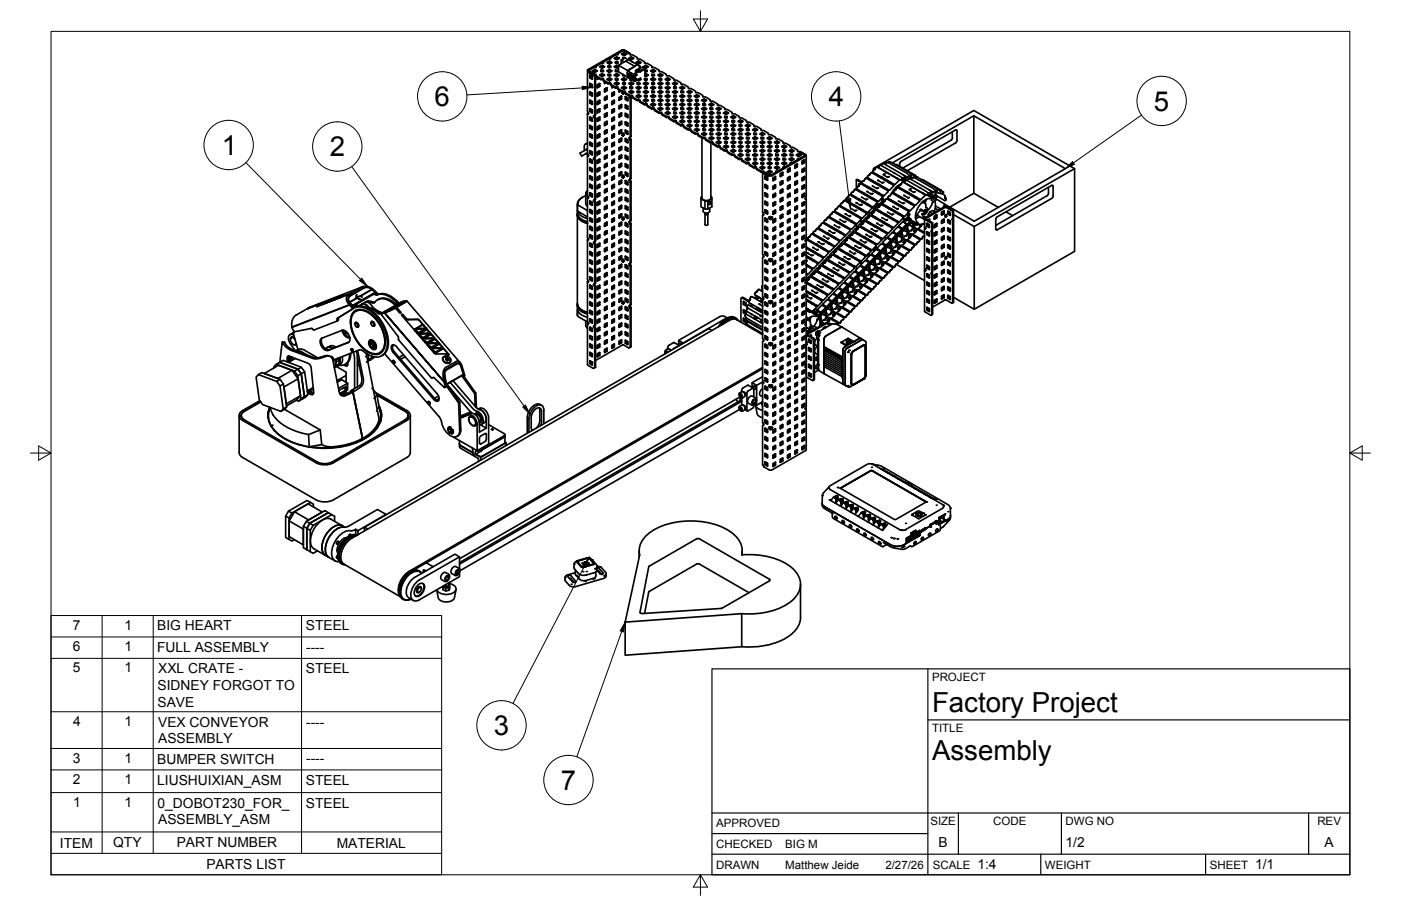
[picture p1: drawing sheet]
<svg xmlns="http://www.w3.org/2000/svg" width="432mm" height="279mm" viewBox="0 0 432 279" stroke-linecap="round" stroke-linejoin="round" font-family="sans-serif">
<defs><g id="words">
<g font-size="8.5">
<text x="134" y="32.7">6</text>
<text x="255.5" y="32.8">4</text>
<text x="355.6" y="34.1">5</text>
<text x="68.4" y="47.8">1</text>
<text x="101.7" y="48.3">2</text>
<text x="287.3" y="219.5">Factory Project</text>
<text x="152.2" y="226.7">3</text>
<text x="287.3" y="234.5">Assembly</text>
<text x="172.8" y="243.6">7</text>
</g>
<g font-size="4.3">
<text x="22.4" y="194.1">7</text>
<text x="38.3" y="194.2">1</text>
<text x="48.5" y="194.4">BIG HEART</text>
<text x="94.3" y="194.4">STEEL</text>
<text x="22.4" y="200.8">6</text>
<text x="38.3" y="200.8">1</text>
<text x="48.4" y="201">FULL ASSEMBLY</text>
<text x="94.3" y="201">----</text>
<text x="22.4" y="207.3">5</text>
<text x="38.3" y="207.4">1</text>
<text x="48.7" y="207.6">XXL CRATE -</text>
<text x="94.3" y="207.6">STEEL</text>
<text x="48.6" y="212.8">SIDNEY FORGOT TO</text>
<text x="48.6" y="217.9">SAVE</text>
<text x="22.5" y="223.8">4</text>
<text x="38.3" y="223.8">1</text>
<text x="48.7" y="224.1">VEX CONVEYOR</text>
<text x="94.3" y="224.1">----</text>
<text x="48.7" y="229.3">ASSEMBLY</text>
<text x="22.4" y="235.2">3</text>
<text x="38.3" y="235.2">1</text>
<text x="48.5" y="235.5">BUMPER SWITCH</text>
<text x="94.3" y="235.4">----</text>
<text x="22.5" y="241.8">2</text>
<text x="38.3" y="241.8">1</text>
<text x="48.5" y="242.1">LIUSHUIXIAN_ASM</text>
<text x="94.3" y="242.1">STEEL</text>
<text x="22.6" y="248.8">1</text>
<text x="38.3" y="248.8">1</text>
<text x="48.6" y="249">0_DOBOT230_FOR_</text>
<text x="94.3" y="249">STEEL</text>
<text x="48.7" y="254.2">ASSEMBLY_ASM</text>
<text x="18.5" y="261.4">ITEM</text>
<text x="34.9" y="261.3">QTY</text>
<text x="54.5" y="261.3">PART NUMBER</text>
<text x="103.8" y="261.4">MATERIAL</text>
<text x="289.3" y="261.2">B</text>
<text x="328.4" y="261.2">1/2</text>
<text x="408.2" y="261.2">A</text>
<text x="63.6" y="268">PARTS LIST</text>
<text x="301.2" y="268.1">1:4</text>
<text x="386.8" y="268.1">1/1</text>
</g>
<g font-size="3.5">
<text x="287.3" y="210.1">PROJECT</text>
<text x="287.3" y="225.8">TITLE</text>
<text x="220.7" y="255.2">APPROVED</text>
<text x="286.7" y="254.5">SIZE</text>
<text x="306.1" y="254.5">CODE</text>
<text x="328.4" y="254.5">DWG NO</text>
<text x="406" y="254.5">REV</text>
<text x="220.7" y="261.5">CHECKED</text>
<text x="242" y="261.5">BIG M</text>
<text x="220.7" y="267.9">DRAWN</text>
<text x="242" y="267.9">Matthew Jeide</text>
<text x="272.9" y="267.9">2/27/26</text>
<text x="287.5" y="267.9">SCALE</text>
<text x="322.1" y="267.9">WEIGHT</text>
<text x="372.9" y="267.9">SHEET</text>
</g>
</g></defs>
<!-- layer: Visible -->
<g fill="none" stroke="#000" stroke-width=".51">
<path d="M187 19.3l.8-.5 .9 .5-.9 .4zM187.8 18.8v.3l.6 .3M187.8 19.1l-.5 .3M189.3 18l.8-.5 .8 .5-.8 .5zM189.7 19.1h.8v.4h-.8zM189.7 19.4h.8M190.1 17.5v.3l.5 .3M190.1 17.8l-.6 .3M191.5 18.5l.9 .6M191.5 16.7l.8-.5 .8 .5-.8 .5zM191.6 15.5l-10.4 6M191.6 15.4h.9"/>
<path d="M191.9 15.6l-10.4 6M191.9 15.6l1.9 1M191.9 18.1h.3M192.3 16.2v.3l.5 .3M192.3 16.5l-.5 .3M192.5 15.5l1.6 .9M192.7 17.9v-.2h-.8l.1 .5M192.8 16.8l-.1 .1M192.8 18.9l2.9 1.6-2.2 1.3M193.6 18.4l-1-.6-1.1 .7v1.2M193.8 18l.8-.5 .8 .5-.8 .5zM194.2 16.5l.2 .4"/>
<path d="M194.2 18v.2M194.5 17.9v.5M194.6 17.5v.3l.5 .3M194.6 17.8l-.6 .3M194.8 19.1h.2M196 19.3l.8-.5 .8 .5-.8 .4zM196.4 20l-2.7-1.6-3.1 1.7v2.1l2.8 1.6M196.8 18.8v.3l-.5 .3M196.8 19.1l.5 .3M181.1 21.7v12.6l.2 .4M181.2 34.7l.2 .3-.3 .2zM181.2 21.4l-.1 .2 .1 .3 1.7 1"/>
<path d="M181.4 35.1h-.3v12.1l.2 .4M181.5 21.6l1.4-.8h.8v-.5l1.5-.8h.8v-.4l1.4-.9h.8v-.5l1.5-.8h.8v-.5l1.4-.8h.8l1.5 .8v.5h.8l1.4 .8v.5h.8l1.4 .9v.4h.9l1.4 .8v.5h.8l1.4 .8v.5h.8l1.5 .8v.5h.8l1.4 .8v.5h.8l1.5 .8v.5h.8l1.4 .8v.5h.8l1.5 .8v.5h.8l1.4 .8v.5h.8l1.5 .8v.5h.8l1.4 .8v.5h.8l1.5 .8v.5h.8l1.4 .8v.5h.8l1.4 .8v.5h.8l1.5 .8v.5h.8l1.4 .8v.4h.8l1.5 .9v.4h.8l1.4 .9v.5h.8l1.5 .8v.4h.8l1.4 .9v.4h.8l1.5 .9v.4h.8l1.4 .9v.4h.8l1.5 .9v.4l-1.5 .9h-.8v.4l-1.4 .8h-.8v.5l-1.5 .9h-.8v.4l-1.4 .8h-.8v.5l-1.5 .8h-.8l-1.4-.8v-.5h-.8l-1.5-.8v-.4h-.8l-1.4-.9v-.5h-.8l-1.5-.8v-.4h-.8l-1.4-.9v-.4h-.8l-1.4-.9v-.4h-.8l-1.5-.9v-.4h-.8l-1.4-.9v-.4h-.8l-1.5-.9v-.4h-.8l-1.4-.8v-.5h-.8l-1.5-.9v-.4h-.8l-1.4-.9v-.4h-.8l-1.5-.8v-.5h-.8l-1.4-.8v-.5h-.8l-1.5-.8v-.5h-.8l-1.4-.8v-.5h-.8l-1.4-.8v-.5h-.9l-1.4-.8v-.5h-.8l-1.4-.8v-.5h-.8l-1.5-.8v-.5h-.8l-1.4-.8v-.5h-.8l-1.5-.8v-.5h-.8l-1.4-.8v-.5h-.8l-1.5-.8v-.5h-.8l-1.4-.8zM181.5 22.1v.3l1.4 .9v-.4M181.5 21.6l1.6 1.1M181.8 23.1l.8 .5-.1 .8-.7-.4zM181.8 30.9l.8 .4-.1 .9-.7-.4zM181.8 33.5l.8 .4-.1 .9-.7-.4zM181.8 38.7l.8 .4-.1 .9-.7-.5zM181.8 29.2v-.9l.8 .4-.1 .9-.7-.3M182 23.2v.5M182 25.8v.6M182 28.4v.5"/>
<path d="M182 31v.5M182 33.6v.5M182 36.2v.5M182 38.8v.5M182 23.7l.6 .5M182 26.3l.6 .5M182 28.9l.6 .4M182 31.5l.6 .4M182 34.1l.6 .4M182 36.7l.1 .2M182 39.3l.6 .4M182.1 36.9l.5 .2"/>
<path d="M182.5 21.9l.8-.5 .8 .5-.8 .4zM182.6 26.2l-.8-.5v.9l.7 .4 .1-.8M182.6 37.3l-.8-.3v-.9l.8 .4v.8M182.9 22.9l.4 .7M183.2 35.7l.4 .7v12M183.3 35.6l-.4 .3 .4 .6M183.3 23.5v.1M183.3 36.5v12.1M183.3 23.6v12M183.3 21.4v.3l-.5 .3M183.3 21.7l.6 .3M183.4 23.3h.3"/>
<path d="M183.5 23.3v.1M183.5 35.5l-.2 .1M183.5 23.4l.1 12M183.6 35.4l-.1 .1M183.7 23.4v.3l1.5 .9M184 36.6l.2 .8M184 23.9l.2 .5M184.1 39.6l.1 .1M184.1 36.6l.8-.5v.9l-.8 .4M184.1 27l.8-.4v-.9l-.8 .5-.1 .8M184.1 28.7l.8-.4v.9l-.8 .4-.1-.7M184.2 39.1l.7-.4v.9l-.8 .4z"/>
<path d="M184.2 33.9l.7-.4v.9l-.8 .4zM184.2 28.7l-.1 .1M184.3 24l-.3 .2M184.5 39.5l-.5 .3M184.5 36.9l-.5 .2M184.5 34.3l-.5 .3M184.5 31.7l-.5 .3M184.5 29.1l-.5 .3M184.5 26.5l-.5 .3M184.6 39.3l-.1 .2M184.6 31.5l-.1 .2M184.6 36.2l-.1 .7"/>
<path d="M184.6 33.6l-.1 .7M184.6 28.4l-.1 .7M184.6 25.9l-.1 .6M184.6 31.1v.5M184.6 38.8v.5M184.6 24.2l-.5 .3M184.8 23.2l.8-.5 .8 .5-.8 .4zM184.8 20.6l.8-.5 .8 .5-.8 .4zM184.8 31.9l.1-1-.8 .5-.1 .8 .8-.3M185.2 21.6h.8v.5h-.8zM185.2 24.2v.4h.8M185.2 22h.8"/>
<path d="M185.6 20.1v.3l.5 .3M185.6 22.7v.3l-.5 .3M185.6 20.4l-.5 .3M185.6 23l.5 .3M186 24.7v.3l1.4 .8M186.3 35.3v.8l.8-.5M186.3 25.2v.5M186.5 25.3l-.2 .2M186.8 33l-.5 .3M186.8 37.5v.6l-.5 .4M186.8 34.9v.6l-.5 .4M186.8 32.3v.7"/>
<path d="M186.8 29.7v.6l-.5 .4M186.8 27.2v.6l-.5 .3M186.8 25.5l-.5 .2M187 24.5l.8-.5 .9 .5-.9 .4zM187 21.9l.8-.5 .9 .5-.9 .4zM187.1 27.1v.7M187.1 29.7v.7M187.1 32.3v.7M187.1 34.9v.7M187.1 37.5v.7M187.1 37.5l-.8 .3 .1 .9M187.1 38.2l-.7 .5"/>
<path d="M187.1 34.9l-.8 .4M187.1 32.3l-.8 .4v.8M187.1 33l-.8 .5M187.1 29.7l-.8 .4 .1 .8M187.1 30.4l-.7 .5M187.1 27.1l-.8 .4v.8l.8-.5M187.4 20.3h.8v.5h-.8zM187.4 22.9h.8v.5h-.8zM187.4 23.3h.8M187.4 25.5v.3M187.4 20.7h.8M187.4 25.8h.8"/>
<path d="M187.8 24v.3l.6 .3M187.8 21.4v.3l-.5 .3M187.8 21.7l.6 .3M187.8 24.3l-.5 .3M188.2 26v.3l1.5 .9M188.6 36.6l.1 .8M188.6 28.9v.7l.7-.3M188.6 26.5v.5M188.6 28.7v.1M188.8 26.6l-.2 .2M189 39.5l-.4 .3M189 31.7l-.4 .3"/>
<path d="M189.1 36.2v.6l-.5 .3M189.1 33.6v.6l-.5 .4M189.1 28.4v.6l-.5 .4M189.1 26.8l-.5 .2M189.1 31.1v.5M189.1 38.8v.5M189.1 39.3l-.1 .2M189.1 31.5l-.1 .2M189.3 25.8l.8-.5 .8 .5-.8 .4zM189.3 23.2l.8-.5 .8 .5-.8 .4zM189.3 38.7l-.7 .4v.9l.7-.4M189.3 36.1l-.7 .5"/>
<path d="M189.3 33.5l-.7 .4v.9l.7-.3M189.3 30.9l-.7 .5v.8l.7-.3M189.3 37.1l-.7 .3M189.3 28.3l-.7 .4M189.3 38.7v.9M189.3 36.1v.9M189.3 33.5v1M189.3 30.9v1M189.3 28.3v1M189.7 24.2h.8v.5h-.8zM189.7 21.6h.8v.5h-.8zM189.7 27.2h.8"/>
<path d="M189.7 24.6h.8M189.7 22h.8M189.7 26.8v.4M190.1 20.4l.5 .3-.5 .3-.8-.4 .8-.5 .5 .3M190.1 20.1v.3l-.6 .3M190.1 22.7v.3l.5 .3M190.1 25.3v.3l.5 .3M190.1 23l-.6 .3M190.1 25.6l-.6 .3M190.5 27.3v.3l1.4 .8v-.3M190.6 20.1l2.9 1.7M190.8 27.8v.5l.5-.2"/>
<path d="M190.8 35.3l.8-.5v.9l-.7 .4-.1-.8M190.9 38.7l-.1-.9 .8-.4v.9l-.7 .4M190.9 30.9l-.1-.8 .8-.5v.9l-.7 .4M191.1 27.9l-.3 .2M191.2 33l-.4 .3M191.3 37.5v.6l-.5 .4M191.3 34.9v.6l-.5 .4M191.3 32.3v.7M191.3 29.7v.6l-.5 .4M191.5 27.1l.8-.5 .8 .5-.8 .4zM191.5 24.5l.8-.5 .8 .5-.8 .4zM191.6 33v-.8l-.8 .5v.8"/>
<path d="M191.6 33l-.8 .5M191.7 28.7h.7M191.9 28.4l-.2 .3 .3 .3M191.9 22.9v.5h.8M191.9 25.5h.8v.5h-.8zM191.9 22.9h.1M191.9 23.3h.6M191.9 28.4h.8M191.9 25.8h.8M192.2 28.4l.2 .3-.4 .3v-.2M192.3 24v.3l.5 .3M192.3 26.6v.3l.5 .3"/>
<path d="M192.3 24.3l-.5 .3M192.3 26.9l-.5 .3M192.7 28.6v.3l1.5 .8v-.3M192.8 30.7l.7 .3M192.8 24.6l-.1 .1M192.8 27.2l-.1 .1M193 29.9v.5M193 32.5v.5M193 35.1v.5M193 37.7v.5M193 30.4l.5 .4M193 33l.5 .4"/>
<path d="M193 35.6l.1 .1M193 38.2l.5 .4M193.1 35.7l.4 .3M193.4 21.8v2.1l2 1.1M193.4 22.4l-.1 .1M193.5 23.5l.3 .4zM193.5 23.7l.3 .2M193.5 23.5v.2M193.5 30.3v.7M193.5 32.9v.7M193.5 35.5v.7M193.5 38.1v.7"/>
<path d="M193.5 30.3l-.8-.5 .1 .9M193.5 32.9l-.8-.5v.8l.8 .4M193.5 35.5l-.8-.6v.9l.7 .5M193.5 36.2h-.1M193.5 38l-.8-.5v.9l.8 .4M193.5 23.4v.1M193.5 23.5l.2 .2zM193.6 23.5l.1 .2M193.6 23.5h.1M193.6 22.8l.4 .1 .2 .6-.5-.2zM193.8 28.3l.8-.4 .8 .4-.8 .5zM193.8 25.8l.8-.5 .8 .5-.8 .4z"/>
<path d="M193.9 29.6l.3 .6M193.9 22.8a.33 .33 0 0 0-.2 .4 .33 .33 0 0 0 .5 .2v-.1M194.2 26.8h.8v.5h-.8zM194.2 24.3v.4h.6M194.2 27.2h.8M194.2 24.6h.4M194.2 29.7h.8M194.2 30.2v12.1M194.2 24.6v.1M194.2 25.8v.2M194.2 27.2v.1M194.2 28.4v.2"/>
<path d="M194.3 29.7l.2 .4v12M194.4 22.6l.2 .4zM194.4 23.9l.2 .4zM194.5 22.6l.1 .2M194.5 23.9l.1 .2M194.5 24.6v.1M194.5 25.7v.5M194.5 27.2v.1M194.5 28.2v.6M194.6 25.3v.3l.5 .3M194.6 27.9v.3l-.6 .3M194.6 28.2l.5 .3"/>
<path d="M194.6 25.6l-.6 .3M194.7 23.4l.4 .1 .1 .6-.4-.1zM194.7 24.4l.4 .2M194.8 24.1l.3 .2-.2 .1 .2 .2-.4-.2zM194.8 24.1v.3M194.8 24.2l.1 .2zM194.8 24.2l.1 .2M194.8 24.2h.1M195 24.3h-.1M195 29.9v.3l1.4 .8M195 23.4a.33 .33 0 0 0-.2 .4 .33 .33 0 0 0 .4 .2l.1-.1M195.1 24.3h-.1"/>
<path d="M195.4 23v2M195.7 22.9v2l-.3 .1M195.7 22.9l.2 .1M195.7 24.9l.1 .1M195.7 23.1v.3M195.7 24.4v.3M195.7 24.8v.1M195.7 22.9h.1M195.7 22.8v.1M195.7 22.8h.1M195.9 23l-.1 2M195.9 22.9v.1"/>
<path d="M195.9 21.7l1.3-.5-.2-.1-1.1 .6-.2 1.1M195.9 22.9h.1M196 29.7l.8-.5 .8 .5-.8 .4zM196 27.1l.8-.5 .8 .5-.8 .4zM196 23.1h.3l-.2 .2zM196 24.4h.3l-.2 .3zM196.1 23l-.1 .1M196.1 24.4l-.1 .1M196.1 21.8l-.2 1.1M196.4 25.5h.8v.5h-.8zM196.4 28.1h.8v.5h-.8zM196.4 30.7v.3h.8"/>
<path d="M196.4 28.4h.8M196.4 25.8h.8M196.5 21.8l.4 .1-.4 .4zM196.7 21.7l-.3 .5M196.8 29.2v.3l-.5 .3M196.8 26.6v.3l-.5 .3M196.8 26.9l.5 .3M196.8 29.5l.5 .3M196.9 24.4l.4 .2M197.1 20.3l.1 .1M197.2 21.2l.1 .9M197.2 24.2l.4 .3-.8 .4-.4-.2"/>
<path d="M197.2 31.2v.3l1.4 .8M197.3 20.5l-.3 .1 .6 .4 .6-.4 .7 .4-.1 2.1 .3-.1v-.3M197.3 20.8v-.3l-.9-.5-3 1.8 2 1.2 .3-.1M197.3 22.1h.1M197.3 22.1l1.5-.8 .1 2.2M197.4 24.1l-1.6 .9M198.2 30.9l.9-.4 .8 .4-.8 .5zM198.2 20.6l.9-.5 .8 .5-.8 .4zM198.2 28.3l.9-.4 .8 .4-.8 .5zM198.2 25.8l.9-.5 .8 .5-.8 .4zM198.6 29.4h.9v.5h-.9zM198.6 26.8h.9v.5h-.9z"/>
<path d="M198.6 24.2h.9v.5h-.9zM198.6 32v.3h.9M198.6 27.2h.9M198.6 29.7h.9M198.8 24.6h.7M198.9 21.6h.6v.5h-.6M198.9 22.8l.2-.1 .8 .5-.8 .4-.5-.2M198.9 21l-1.6 .9 1.4-.8 .1 .2M198.9 22h.6M199.1 25.3v.3l-.6 .3M199.1 30.5v.3l.5 .3M199.1 20.1v.3l-.6 .3"/>
<path d="M199.1 27.9v.3l.5 .3M199.1 25.6l.5 .3M199.1 20.4l.5 .3M199.1 30.8l-.6 .3M199.1 23l.5 .3M199.1 28.2l-.6 .3M199.5 32.5v.3l1.4 .8M200.5 32.2l.8-.4 .8 .4-.8 .5zM200.5 21.9l.8-.5 .8 .5-.8 .4zM200.5 29.7l.8-.5 .8 .5-.8 .4zM200.5 27.1l.8-.5 .8 .5-.8 .4zM200.5 24.5l.8-.5 .8 .5-.8 .4z"/>
<path d="M200.9 22.9h.8v.5h-.8zM200.9 25.5h.8v.5h-.8zM200.9 28.1h.8v.5h-.8zM200.9 30.7h.8v.5h-.8zM200.9 33.3v.3M200.9 31h.8M200.9 23.3h.8M200.9 28.4h.8M200.9 33.6h.8M200.9 25.8h.8M201.3 31.8v.3l-.5 .3M201.3 29.2v.3l-.5 .3"/>
<path d="M201.3 26.6v.3l.5 .3M201.3 24v.3l-.5 .3M201.3 21.4v.3l-.5 .3M201.3 26.9l-.5 .3M201.3 21.7l.5 .3M201.3 32.1l.5 .3M201.3 29.5l.5 .3M201.3 24.3l.5 .3M201.7 33.8v.3l1.4 .8M202.7 33.5l.8-.4 .9 .4-.9 .5zM202.7 23.2l.8-.5 .9 .5-.9 .4zM202.7 30.9l.8-.4 .9 .4-.9 .5z"/>
<path d="M202.7 28.3l.8-.4 .9 .4-.9 .5zM202.7 25.8l.8-.5 .9 .5-.9 .4zM203.1 32h.8v.5h-.8zM203.1 29.4h.8v.5h-.8zM203.1 26.8h.8v.5h-.8zM203.1 24.2h.8v.5h-.8zM203.1 34.6v.3h.8M203.1 27.2h.8M203.1 24.6h.8M203.1 29.7h.8M203.1 32.3h.8M203.5 30.5v.3l.6 .3"/>
<path d="M203.5 22.7v.3l.6 .3M203.5 33.1v.3l-.5 .3M203.5 27.9v.3l-.5 .3M203.5 25.3v.3l.6 .3M203.5 30.8l-.5 .3M203.5 23l-.5 .3M203.5 33.4l.6 .3M203.5 28.2l.6 .3M203.5 25.6l-.5 .3M203.9 35.1v.3l1.5 .8M205 34.8l.8-.4 .8 .4-.8 .5zM205 24.5l.8-.5 .8 .5-.8 .4z"/>
<path d="M205 32.2l.8-.4 .8 .4-.8 .5zM205 29.7l.8-.5 .8 .5-.8 .4zM205 27.1l.8-.5 .8 .5-.8 .4zM205.4 25.5h.8v.5h-.8zM205.4 28.1h.8v.5h-.8zM205.4 30.7h.8v.5h-.8zM205.4 33.3h.8v.5h-.8zM205.4 31h.8M205.4 35.9v.3M205.4 28.4h.8M205.4 36.2h.8M205.4 33.6h.8"/>
<path d="M205.4 25.8h.8M205.8 34.4v.3l.5 .3M205.8 29.2v.3l-.5 .3M205.8 26.6v.3l.5 .3M205.8 24v.3l-.5 .3M205.8 31.8v.3l.5 .3M205.8 29.5l.5 .3M205.8 24.3l.5 .3M205.8 26.9l-.5 .3M205.8 32.1l-.5 .3M205.8 34.7l-.5 .3M206.2 36.4v.3l1.4 .8"/>
<path d="M207.2 36.1l.8-.5 .9 .5-.9 .5zM207.2 25.8l.8-.5 .9 .5-.9 .4zM207.2 33.5l.8-.4 .9 .4-.9 .5zM207.2 30.9l.8-.4 .9 .4-.9 .5zM207.2 28.3l.8-.4 .9 .4-.9 .5zM207.6 34.6h.8v.5h-.8zM207.6 32h.8v.5h-.8zM207.6 29.4h.8v.5h-.8zM207.6 26.8h.8v.5h-.8zM207.6 27.2h.8M207.6 29.7h.8M207.6 32.3h.8"/>
<path d="M207.6 37.2v.3M207.6 37.5h.8M207.6 34.9h.8M208 33.1v.3l-.5 .3M208 30.5v.3l-.5 .3M208 25.3v.3l-.5 .3M208 35.6v.4l-.5 .3M208 27.9v.3l.6 .3M208 25.6l.6 .3M208 33.4l.6 .3M208 36l.6 .3M208 30.8l.6 .3"/>
<path d="M208 28.2l-.5 .3M208.4 37.7v.3l1.5 .8v-.3M209.5 37.4l.8-.4 .8 .4-.8 .5zM209.5 27.1l.8-.5 .8 .5-.8 .4zM209.5 34.8l.8-.4 .8 .4-.8 .5zM209.5 32.2l.8-.4 .8 .4-.8 .5zM209.5 29.7l.8-.5 .8 .5-.8 .4zM209.9 28.1h.8v.5h-.8zM209.9 30.7h.8v.5h-.8zM209.9 33.3h.8v.5h-.8zM209.9 35.9h.8v.5h-.8zM209.9 31h.8"/>
<path d="M209.9 28.4h.8M209.9 36.2h.8M209.9 33.6h.8M209.9 38.8h.8M210.3 31.8v.3l-.6 .3M210.3 26.6v.3l-.6 .3M210.3 34.4v.3l-.6 .3M210.3 37v.3l-.6 .3M210.3 29.2v.3l-.6 .3M210.3 26.9l.5 .3M210.3 34.7l.5 .3M210.3 29.5l.5 .3"/>
<path d="M210.3 32.1l.5 .3M210.3 37.3l.5 .3M210.7 38.9v.4l1.4 .8M211.7 38.7l.8-.5 .8 .5-.8 .5zM211.7 28.3l.8-.4 .8 .4-.8 .5zM211.7 36.1l.8-.5 .8 .5-.8 .5zM211.7 33.5l.8-.4 .8 .4-.8 .5zM211.7 30.9l.8-.4 .8 .4-.8 .5zM212.1 37.2h.8v.5h-.8zM212.1 34.6h.8v.5h-.8zM212.1 32h.8v.5h-.8zM212.1 29.4h.8v.5h-.8z"/>
<path d="M212.1 39.8v.3h.8M212.1 29.7h.8M212.1 32.3h.8M212.1 37.5h.8M212.1 34.9h.8M212.5 27.9v.3l-.5 .3M212.5 35.6v.4l-.5 .3M212.5 38.2v.4l-.5 .3M212.5 33.1v.3l-.5 .3M212.5 30.5v.3l-.5 .3M212.5 33.4l.6 .3M212.5 28.2l.6 .3"/>
<path d="M212.5 38.6l.6 .3M212.5 36l.6 .3M212.5 30.8l.6 .3M214 29.7l.8-.5 .8 .5-.8 .4zM214 37.4l.8-.4 .8 .4-.8 .5zM214 34.8l.8-.4 .8 .4-.8 .5zM214 32.2l.8-.4 .8 .4-.8 .5zM214.4 30.7h.8v.5h-.8zM214.4 33.3h.8v.5h-.8zM214.4 35.9h.8v.5h-.8zM214.4 38.5h.8v.4h-.8zM214.4 31h.8"/>
<path d="M214.4 36.2h.8M214.4 33.6h.8M214.4 38.8h.8M214.8 39.5v.4l-.6 .3M214.8 34.4v.3l-.6 .3M214.8 37v.3l-.6 .3M214.8 29.2v.3l.5 .3M214.8 31.8v.3l.5 .3M214.8 34.7l.5 .3M214.8 32.1l-.6 .3M214.8 39.9l.5 .3M214.8 37.3l.5 .3"/>
<path d="M214.8 29.5l-.6 .3M216.2 30.9l.8-.4 .8 .4-.8 .5zM216.2 38.7l.8-.5 .8 .5-.8 .5zM216.2 36.1l.8-.5 .8 .5-.8 .5zM216.2 33.5l.8-.4 .8 .4-.8 .5zM216.6 39.8h.8v.4h-.8zM216.6 37.2h.8v.5h-.8zM216.6 34.6h.8v.5h-.8zM216.6 32h.8v.5h-.8zM216.6 32.3h.8M216.6 37.5h.8M216.6 34.9h.8"/>
<path d="M216.9 37.5l.1 .2M217 36l.5 .3-.5-.3M217 38.2v.4l-.5 .3M217 30.5v.3l.6 .3M217 33.1v.3l.6 .3M217 35.6v.4l-.5 .3M217 30.8l-.5 .3M217 38.6l.6 .3M217 33.4l-.5 .3M217.3 37.5v.2M217.3 38.7v.3M218.4 32.2l.9-.4 .8 .4-.8 .5z"/>
<path d="M218.4 37.4l.9-.4 .8 .4-.8 .5zM218.4 34.8l.9-.4 .8 .4-.8 .5zM218.9 33.3h.8v.5h-.8zM218.9 35.9h.8v.5h-.8zM218.9 38.5h.8v.4h-.8zM218.9 36.3l.1 .1M218.9 36.2h.8M218.9 33.6h.8M218.9 38.8h.8M219.1 37.4v.4M219.1 38.8v.1M219.2 39.9l-.1 .5"/>
<path d="M219.3 34.4v.3l.5 .3M219.3 37v.3l.5 .3M219.3 31.8v.3l.5 .3M219.3 39.5v.4l-.6 .3M219.3 39.9l.5 .3M219.3 34.7l-.6 .3M219.3 37.3l-.6 .3M219.3 32.1l-.6 .3M219.3 36.4h.1M219.4 36.2v.1M219.4 37.4v.4M219.4 38.8v.1"/>
<path d="M219.4 39.9v.5M220.7 33.5l.8-.4 .8 .4-.8 .5zM220.7 38.7l.8-.5 .8 .5-.8 .5zM220.7 36.1l.8-.5 .8 .5-.8 .5zM221.1 39.8h.8v.4h-.8zM221.1 37.2h.8v.5h-.8zM221.1 34.6h.8v.5h-.8zM221.1 37.5h.8M221.1 34.9h.8M221.5 33.1v.3l.5 .3M221.5 38.2v.4l.5 .3M221.5 35.6v.4l-.5 .3"/>
<path d="M221.5 38.6l-.5 .3M221.5 36l.5 .3M221.5 33.4l-.5 .3M222.9 34.8l.9-.4 .8 .4-.8 .5zM222.9 37.4l.9-.4 .8 .4-.8 .5zM223.4 35.9h.8v.5h-.8zM223.4 38.5h.8v.4h-.8zM223.4 36.2h.8M223.4 38.8h.8M223.8 39.5v.4l-.6 .3M223.8 37v.3l.5 .3M223.8 34.4v.3l-.6 .3"/>
<path d="M223.8 37.3l-.6 .3M223.8 34.7l.5 .3M223.8 39.9l.5 .3M225.2 36.1l.8-.5 .8 .5-.8 .5zM225.2 38.7l.8-.5 .8 .5-.8 .5zM225.6 39.8h.8v.4h-.8zM225.6 37.2h.8v.5h-.8zM225.6 37.5h.8M226 35.6v.4l.5 .3M226 38.2v.4l.5 .3M226 36l-.5 .3M226 38.6l-.5 .3"/>
<path d="M227.4 37.4l.8-.4 .9 .4-.9 .5zM227.8 38.5h.8v.4h-.8zM227.8 38.8h.8M228.2 37v.3l-.5 .3M228.2 39.5v.4l.6 .3M228.2 37.3l.6 .3M228.2 39.9l-.5 .3M229.7 38.7l.8-.5 .8 .5-.8 .5zM230.1 39.8h.8v.4h-.8zM230.5 38.2v.4l-.5 .3M230.5 38.6l.5 .3M232.7 39.5v.4l-.5 .3"/>
<path d="M232.7 39.9l.6 .3M300.1 35.7l28.3 16.3-28.1 16.2-9.3-5.3M180.1 46l-.2 .5M180.5 47.4l.7 .3M180.5 59.7v3.1l.6 .8M180.8 46.1l-2 1.1 .5 .9 1.8-1M180.8 46l.3 .5M181.1 45.9l-.3 .2M181.1 44.1l-.6 .3M181.1 58.8a.98 .98 0 0 0-.6 1 .98 .98 0 0 0 .7 .8M181.1 58.9a.84 .84 0 0 0 0 1.3M181.1 44.3a1.05 1.05 0 0 0-1 .5 1.05 1.05 0 0 0 0 1.1"/>
<path d="M181.2 47.6l.2 .4-.2 .1zM181.4 48l-.3 .1v12.1l.1 .4M181.8 44.7l.1-.8 .7 .4v.8M181.8 46.5v.8l.7 .5 .1-.8M181.8 44.6v.2M181.8 46.5l.8 .5M181.8 51.6l.8 .5-.1 .8-.7-.4zM181.8 44.8l.8 .3M181.8 56.8l.8 .5-.1 .8M181.8 57.8l.7 .3M181.9 56.8l-.1 .9M182 41.4v.5"/>
<path d="M182 44v.5M182 46.6v.5M182 49.1v.6M182 51.8v.5M182 54.3v.6M182 56.9v.5M182 59.5v.5M182 41.9l.6 .4M182 44.5l.6 .4M182 47.1l.6 .4M182 49.7l.1 .1M182 52.3l.6 .4"/>
<path d="M182 54.9l.6 .4M182 57.5l.1 .1M182.1 49.8l.5 .3M182.1 57.6l.5 .3M182.5 54.6l-.7-.4v.9l.7 .4 .1-.7M182.5 42.6l.1-.9-.8-.4v.8l.7 .5M182.5 50.3l.1-.8-.8-.5v.9l.7 .5M182.5 54.6l.1 .1M183.2 48.6l.4 .8v12l-.3 .2M183.3 48.6l-.4 .2 .4 .7M183.3 49.5v12M183.5 48.5l-.2 .1"/>
<path d="M183.6 48.4h-.1M184.1 42.3h.1M184.1 57.4l.8-.6v.9l-.8 .5-.1-.8M184.1 44.4l.8-.5v.9l-.8 .4-.1-.8M184.1 52l.8-.3v.8l-.8 .5M184.2 52v1M184.2 49.4l.7-.3v.8l-.8 .5zM184.2 41.7l.7-.4v.9l-.8 .4zM184.3 46.7l-.2 .5M184.4 49.3l.2 .1M184.5 57.6l-.5 .3M184.5 55.1l-.5 .2"/>
<path d="M184.5 52.5l-.5 .2M184.5 49.9l-.5 .2M184.5 47.3l-.5 .2M184.5 44.7l-.5 .2M184.5 42.1l-.5 .2M184.6 59.6l-.1 .6M184.6 57l-.1 .6M184.6 54.4l-.1 .6M184.6 51.8l-.1 .6M184.6 49.2l-.1 .6M184.6 46.6l-.1 .6M184.6 44l-.1 .7"/>
<path d="M184.6 41.4l-.1 .7M184.8 47.4l-.7 .3M184.8 47.4l.1-.9-.8 .4-.1 .9M184.9 55.1v-.8l-.8 .4-.1 .8M184.9 55l-.8 .5M186.3 50.9v.8l.8-.5M186.3 43.1v.8l.8-.5M186.3 43.4l.5-.3v.3M186.5 48.5v.2M186.5 40.3l-.2 .3M186.6 48.5l-.1 .2M186.8 45.4v.6l-.5 .2"/>
<path d="M186.8 43.4l-.5 .2M186.8 58.3v.5l-.5 .4M186.8 55.7v.6l-.5 .3M186.8 50.5v.6l-.5 .3M186.8 47.9v.6l-.5 .3M186.8 45.3v.7M186.8 42.7v.7M186.8 40.1v.6l-.5 .3M186.8 53.1v.5M186.9 53.6l-.6 .4M186.9 48.1l-.6 .6M186.9 40.3l-.6 .6"/>
<path d="M187 41l-.7 .2M187.1 40.1v.7M187.1 42.7v.7M187.1 45.3v.7M187.1 47.8v.8M187.1 50.4v.8M187.1 53v.8M187.1 55.6v.7M187.1 58.2v.7M187.1 58.2l-.8 .4 .1 .8M187.1 58.9l-.7 .6M187.1 55.6l-.8 .4v.8l.8-.4"/>
<path d="M187.1 53l-.8 .4v.8l.7-.3M187.1 53.7l-.1 .2M187.1 50.4l-.8 .5M187.1 47.8l-.8 .4v.8l.8-.4M187.1 45.2l-.8 .4 .1 .9M187.1 46l-.7 .5M187.1 42.6l-.8 .5M187.1 40.1l-.8 .3v.9M187.1 40.8l-.1 .1M188.6 57.4v.8l.7-.4M188.6 44.4v.8l.7-.4M188.6 52l.1 1"/>
<path d="M188.8 41.6v.6M188.8 44.1v.6M189 55.1l-.4 .2M189 52.5l-.4 .2M189.1 41.4v.6l-.5 .3M189.1 59.6v.6l-.5 .3M189.1 57v.6l-.5 .3M189.1 54.4l-.1 .6M189.1 51.8l-.1 .6M189.1 49.2v.6l-.5 .3M189.1 46.6v.6l-.5 .3M189.1 44v.6l-.5 .3"/>
<path d="M189.3 59.5l-.7 .4 .1 .9M189.3 56.9l-.7 .5M189.3 54.3l-.7 .4v.8M189.3 55.2l-.7 .3M189.3 49.1l-.7 .4v.8l.7-.3M189.3 46.5l-.7 .4v.9M189.3 47.4l-.7 .3M189.3 43.9l-.7 .5M189.3 41.3l-.7 .4v.9l.7-.4M189.3 52.6l-.7 .4M189.3 51.7l-.7 .3M189.3 59.5v.9"/>
<path d="M189.3 56.9v.9M189.3 54.3l.1 .8M189.3 51.7v.9M189.3 49.1v.9M189.3 46.5v.9M189.3 43.9v.9M189.3 41.3v.9M189.4 55l-.1 .2M190.8 50.9l.8-.5v.8l-.7 .5-.1-.8M190.9 55.9l.7-.3v.8l-.8 .5zM190.9 48.2l.7-.4v.8l-.8 .5zM190.9 59.4l-.1-.8 .8-.5v.9l-.7 .5"/>
<path d="M190.9 46.5l-.1-.9 .8-.4v.9l-.7 .4M191.2 46l-.4 .2M191.3 58.3v.5l-.5 .4M191.3 55.7v.6l-.5 .3M191.3 50.5v.6l-.5 .3M191.3 47.9v.6l-.5 .3M191.3 45.3v.7M191.3 42.7v.6l-.5 .3M191.3 40.1v.6l-.5 .3M191.3 53.1v.5M191.3 53.6l-.5 .4M191.5 41l-.7 .2"/>
<path d="M191.5 53.9l.1-.9-.8 .4v.8l.7-.3M191.5 40.9l.1-.9-.8 .4v.9M191.6 42.7v.8l-.7 .4-.1-.8M191.6 42.6l-.8 .5M191.7 54.6l.3 .3M191.7 41.7l.3 .3M191.7 54.6h.7M191.7 41.7h.7M191.9 54.3h.1M191.9 41.3h.1M192.2 54.3l-.2-.3-.3 .6M192.2 41.3l-.2-.2-.3 .6"/>
<path d="M192.2 41.3l.2 .4M192.2 54.3l.2 .3M192.2 41.3h.1M192.2 54.3h.1M192.4 41.7l-.4 .3v-.2M192.4 54.6l-.4 .3v-.2M192.7 40.2v.8l.8 .4M192.7 40.2l.7 .3M192.8 42.7l.7 .5M192.8 46.3l.7 .3M192.8 43.7l.6 .3M192.8 59.2l.6 .4"/>
<path d="M192.8 42.7v.9M193 40.3v.5M193 42.8v.5M193 45.4v.6M193 48v.5M193 50.6v.5M193 53.2v.5M193 55.8v.5M193 58.4v.5M193 40.8l.5 .4M193 43.4l.5 .4M193 45.9l.5 .5"/>
<path d="M193 48.5l.5 .5M193 51.1l.1 .2M193 53.7l.5 .4M193 56.3l.5 .4M193 58.9l.5 .4M193.1 51.3l.4 .2M193.4 40.5l.1 .1M193.5 40.7v.7M193.5 43.2v.8M193.5 45.8v.8M193.5 48.4v.8M193.5 51v.8"/>
<path d="M193.5 53.6v.8M193.5 56.2v.8M193.5 58.8v.7M193.5 44h-.1M193.5 45.8l-.8-.5 .1 1M193.5 48.4l-.8-.5v.9l.8 .4M193.5 51l-.8-.5v.9l.8 .3M193.5 53.6l-.8-.5v.9l.8 .3M193.5 56.2l-.8-.5v.9l.8 .3M193.5 58.8l-.8-.5 .1 .9M193.5 59.5l-.1 .1M193.9 55.4l.3 .7"/>
<path d="M193.9 42.5l.3 .7M194.2 55.3l.3 .7v12l-.3 .2M194.2 42.3l.3 .7v12l-.3 .2M194.2 55.2l-.3 .2M194.2 42.3l-.3 .2M194.2 56.1v12.1M194.2 43.2v12M194.5 42.1l-.3 .2M194.5 42.1h.1M212.9 40.2v.4l1.5 .8M214 40l.8-.5 .8 .5-.8 .5zM214.4 41.1v.3h.8"/>
<path d="M215.2 41.6v.3l1.4 .8M216.2 41.3l.8-.5 .8 .5-.8 .5zM216.3 42.5l.1 18.5a1.57 1.57 0 0 0 2.7 0v-17M216.6 42.4v.3h.8M216.6 40.1h.8M216.8 41.3l.5 .3v-.3M217 40.8v.4l-.5 .3M217 41.2l.6 .3M217.3 40.1v.1M217.3 41.6h.1M217.4 42.8v.4l1.5 .8v-.3M218.4 42.6l.9-.5 .8 .5-.8 .5z"/>
<path d="M218.4 40l.9-.5 .8 .5-.8 .5zM218.9 41.1h.8v.5h-.8zM218.9 44h.8M218.9 41.4h.8M219.1 41.4v.2M219.1 42.6v.4M219.3 42.1v.4l-.6 .3M219.3 42.5l.5 .3M219.7 44.1v.4l1.4 .8M220.7 43.9l.8-.5 .8 .5-.8 .5zM220.7 41.3l.8-.5 .8 .5-.8 .5zM221.1 42.4h.8v.4h-.8z"/>
<path d="M221.1 45v.3M221.1 40.1h.8M221.1 45.3h.8M221.1 42.7h.8M221.5 43.4v.4l.5 .3M221.5 40.8v.4l-.5 .3M221.5 41.2l.5 .3M221.5 43.8l-.5 .3M221.9 45.4v.4l1.5 .8M222.9 45.2l.9-.5 .8 .5-.8 .5zM222.9 42.6l.9-.5 .8 .5-.8 .5zM222.9 40l.9-.5 .8 .5-.8 .5z"/>
<path d="M223.4 41.1h.8v.5h-.8zM223.4 43.7h.8v.4h-.8zM223.4 46.3v.3h.8M223.4 44h.8M223.4 41.4h.8M223.8 44.7v.4l.5 .3M223.8 42.1v.4l.5 .3M223.8 45.1l-.6 .3M223.8 42.5l-.6 .3M224.2 46.7v.4l1.4 .8M225.2 46.5l.8-.5 .8 .5-.8 .5zM225.2 43.9l.8-.5 .8 .5-.8 .5z"/>
<path d="M225.2 41.3l.8-.5 .8 .5-.8 .5zM225.6 45h.8v.4h-.8zM225.6 42.4h.8v.4h-.8zM225.6 47.6v.3h.8M225.6 40.1h.8M225.6 45.3h.8M225.6 42.7h.8M226 40.8v.4l.5 .3M226 43.4v.4l.5 .3M226 46v.4l.5 .3M226 46.4l-.5 .3M226 43.8l-.5 .3"/>
<path d="M226 41.2l-.5 .3M226.4 48v.3l1.4 .9M227.4 47.8l.8-.5 .9 .5-.9 .5zM227.4 45.2l.8-.5 .9 .5-.9 .5zM227.4 42.6l.8-.5 .9 .5-.9 .5zM227.4 40l.8-.5 .9 .5-.9 .5zM227.8 41.1h.8v.5h-.8zM227.8 43.7h.8v.4h-.8zM227.8 46.3h.8v.4h-.8zM227.8 48.9v.3h.8M227.8 46.6h.8M227.8 44h.8"/>
<path d="M227.8 41.4h.8M228.2 44.7v.4l.6 .3M228.2 42.1v.4l-.5 .3M228.2 47.3v.3l-.5 .4M228.2 45.1l-.5 .3M228.2 42.5l.6 .3M228.2 47.6l.6 .4M228.6 49.3v.4l1.5 .8v-.4M229.7 49.1l.8-.5 .8 .5-.8 .5zM229.7 46.5l.8-.5 .8 .5-.8 .5zM229.7 43.9l.8-.5 .8 .5-.8 .5zM229.7 41.3l.8-.5 .8 .5-.8 .5z"/>
<path d="M230.1 47.6h.8v.4h-.8zM230.1 45h.8v.4h-.8zM230.1 42.4h.8v.4h-.8zM230.1 40.1h.8M230.1 47.9h.8M230.1 45.3h.8M230.1 50.5h.8M230.1 42.7h.8M230.5 43.4v.4l-.5 .3M230.5 40.8v.4l-.5 .3M230.5 46v.4l-.5 .3M230.5 48.6v.3l-.5 .4"/>
<path d="M230.5 43.8l.5 .3M230.5 48.9l.5 .4M230.5 46.4l.5 .3M230.5 41.2l.5 .3M230.9 50.6v.3l1.4 .9M231.9 50.4l.8-.5 .9 .5-.9 .5zM231.9 40l.8-.5 .9 .5-.9 .5zM231.9 47.8l.8-.5 .9 .5-.9 .5zM231.9 45.2l.8-.5 .9 .5-.9 .5zM231.9 42.6l.8-.5 .9 .5-.9 .5zM232.3 41.1h.8v.5h-.8zM232.3 43.7h.8v.4h-.8z"/>
<path d="M232.3 46.3h.8v.4h-.8zM232.3 48.9h.8v.4h-.8zM232.3 51.5v.3M232.3 46.6h.8M232.3 44h.8M232.3 51.8h.8M232.3 41.4h.8M232.3 49.2h.8M232.7 47.3v.3l.6 .4M232.7 42.1v.4l-.5 .3M232.7 44.7v.4l.6 .3M232.7 49.9v.3l.6 .3"/>
<path d="M232.7 42.5l.6 .3M232.7 45.1l-.5 .3M232.7 50.2l-.5 .3M232.7 47.6l-.5 .4M233.1 51.9v.3l1.5 .9M234.2 51.7l.8-.5 .8 .5-.8 .5zM234.2 41.3l.8-.5 .8 .5-.8 .5zM234.2 49.1l.8-.5 .8 .5-.8 .5zM234.2 46.5l.8-.5 .8 .5-.8 .5zM234.2 43.9l.8-.5 .8 .5-.8 .5zM234.6 50.1h.8v.5h-.8zM234.6 47.6h.8v.4h-.8z"/>
<path d="M234.6 45h.8v.4h-.8zM234.6 42.4h.8v.4h-.8zM234.6 52.7v.4h.8M234.6 47.9h.8M234.6 45.3h.8M234.6 50.5h.8M234.6 42.7h.8M235 48.6v.3l.5 .4M235 43.4v.4l-.6 .3M235 51.2v.3l.5 .3M235 40.8v.4l-.6 .3M235 46v.4l.5 .3"/>
<path d="M235 48.9l-.6 .4M235 43.8l.5 .3M235 51.5l-.6 .3M235 41.2l.5 .3M235 46.4l-.6 .3M235 53.5v12M235.4 53.2v.3l1.4 .9v-.4M235.4 53.3l-.4 .2M235.8 57.7l.8 .4-.1-.8-.7-.4v.8M236 54.4l.1 .6 .5 .3M236 57l.1 .7M236 59.6l.1 .6 .5 .3"/>
<path d="M236.1 57.7l.5 .2M236.4 53l.8-.5 .8 .5-.8 .4zM236.4 42.6l.8-.5 .8 .5-.8 .5zM236.4 50.4l.8-.5 .8 .5-.8 .5zM236.4 47.8l.8-.5 .8 .5-.8 .5zM236.4 45.2l.8-.5 .8 .5-.8 .5zM236.5 55.6v-.9l-.7-.4v.9l.7 .4M236.6 60l-.8-.5v.9l.7 .4 .1-.8M236.8 43.7h.8v.4h-.8zM236.8 46.3h.8v.4h-.8zM236.8 48.9h.8v.4h-.8zM236.8 51.5h.8v.4h-.8z"/>
<path d="M236.8 46.6h.8M236.8 44h.8M236.8 51.8h.8M236.8 49.2h.8M237.2 49.9v.3l-.5 .3M237.2 44.7v.4l-.5 .3M237.2 42.1v.4l-.5 .3M237.2 52.5v.3l.6 .3M237.2 47.3v.3l-.5 .4M237.2 47.6l.6 .4M237.2 42.5l.6 .3M237.2 50.2l.6 .3"/>
<path d="M237.2 52.8l-.5 .3M237.2 45.1l.6 .3M238.3 60l.7-.3v.8l-.7 .4M238.3 57.4l.7-.3v.8l-.7 .4zM238.3 60v.9M238.7 51.7l.8-.5 .8 .5-.8 .5zM238.7 43.9l.8-.5 .8 .5-.8 .5zM238.7 49.1l.8-.5 .8 .5-.8 .5zM238.7 46.5l.8-.5 .8 .5-.8 .5zM238.8 59.7l-.1 .7M238.8 57.1v.6l-.6 .4M238.8 54.5v.6"/>
<path d="M238.8 55l-.6 .5M239 55.4l-.8 .3M239 55.4v-1l-.7 .5-.1 .8M239.1 50.1h.8v.5h-.8zM239.1 47.6h.8v.4h-.8zM239.1 45h.8v.4h-.8zM239.1 47.9h.8M239.1 45.3h.8M239.1 50.5h.8M239.1 53.1h.2M239.5 43.4v.4l.5 .3M239.5 51.2v.3l-.6 .3"/>
<path d="M239.5 46v.4l.5 .3M239.5 48.6v.3l-.6 .4M239.5 51.5l.5 .3M239.5 43.8l-.6 .3M239.5 48.9l.5 .4M239.5 46.4l-.6 .3M240.5 58.8l.1 .8 .7-.5M240.6 58.7l-.1 .1M240.9 50.4l.8-.5 .8 .5-.8 .5zM240.9 45.2l.8-.5 .8 .5-.8 .5zM240.9 47.8l.8-.5 .8 .5-.8 .5zM240.9 53.9l-.4 .3"/>
<path d="M241 58.4v.6l-.5 .4M241 55.8v.6l-.5 .4M241 53.2l-.1 .7M241.2 53.1l-.7 .4 .1 .9M241.2 53.1l.1 .1M241.3 53.2v.7M241.3 55.8v.7M241.3 58.4v.7M241.3 58.4l-.7 .3M241.3 55.8l-.8 .3v.9M241.3 56.5l-.8 .5M241.3 53.9l-.7 .5"/>
<path d="M241.3 46.3h.8v.4h-.8zM241.3 48.9h.8v.4h-.8zM241.3 46.6h.8M241.3 51.8h.3M241.3 49.2h.8M241.7 44.7v.4l-.5 .3M241.7 47.3v.3l.6 .4M241.7 49.9v.3l.6 .3M241.7 47.6l-.5 .4M241.7 50.2l-.5 .3M241.7 45.1l.6 .3M242.7 52.4l.1 .7 .6-.3"/>
<path d="M242.8 60v.9M243.1 49.1l.9-.5 .8 .5-.8 .5zM243.1 46.5l.9-.5 .8 .5-.8 .5zM243.2 59.7v.7M243.2 57.1v.6l-.5 .4M243.2 51.9v.6l-.5 .4M243.2 54.5v.6M243.3 55l-.6 .5M243.4 55.4l-.7 .3M243.5 51.9v.7M243.5 54.5v.7M243.5 57.1v.7"/>
<path d="M243.5 59.7v.7M243.5 59.7l-.7 .3M243.5 57.1l-.8 .3v.9l.7-.3M243.5 57.8v.2M243.5 54.5l-.8 .4v.8M243.5 55.2v.2M243.5 52.6v.2M243.5 51.9l-.8 .4M243.6 47.6h.8v.4h-.8zM243.6 47.9h.8M243.6 50.5h.2M244 48.6v.3l-.6 .4"/>
<path d="M244 46v.4l-.6 .3M244 48.9l.5 .4M244 46.4l.5 .3M245 57l.8-.4v-.9l-.8 .4v.9M245 51l.8-.5v.9l-.8 .5v-.8M245.1 58.7l-.1 .1M245.4 47.8l.8-.5 .8 .5-.8 .5zM245.4 53.9l-.4 .3M245.5 58.4v.6l-.5 .4M245.5 55.8v.6l-.5 .4M245.5 53.2l-.1 .7M245.5 50.7v.5l-.5 .4"/>
<path d="M245.7 53.1l-.7 .4 .1 .9M245.7 53.1l.1 .9-.8 .4M245.8 58.4v.8l-.8 .4v-.8M245.8 58.4l-.8 .3M245.8 49.2h.2M246 47.8v.3M246 49.2h.1M246.2 47.3v.3l-.5 .4M246.2 47.6l.5 .4M246.4 46.9l1.6 1.1M246.7 46.8l1.6 .9 .2 .3-10.6 6.2h-.8l-1.7-1M247.2 52.4l.1 .7"/>
<path d="M247.2 55.7h.1M247.2 52.3l.8-.5v.9l-.7 .4M247.3 60l.7-.3v.8l-.7 .4M247.3 50.5l.7-.4v-.9l-.8 .5 .1 .8M247.3 60v.9M247.3 58.3l-.1-.9 .8-.4v.9l-.7 .4M247.7 59.7v.7M247.7 57.1v.6l-.5 .4M247.7 51.9v.6l-.5 .4M247.7 49.4v.5l-.5 .4M247.7 54.5v.6M247.7 55l-.5 .5"/>
<path d="M247.9 55.4l-.6 .3M247.9 55.4l.1-1-.8 .5v.8M248 48l-10.3 6-1.9-.9M248.5 48v12.5l-.4 .8 .2 .1M262.4 59.9l6.6 3.9 1.4-1.2-.1-.3M262.4 59.8h.1M262.4 60h.1M262.7 59.2l-.4 .6M262.8 59.2h-.1M263.7 58.5l-.2-.1-.7 .8M263.7 58.5l6.6 3.7M263.7 58.5h.1"/>
<path d="M263.9 55.5l.1 2.4M264 58.1l-.1 .5M264 58.1h.1M264.1 58.2l6.6 3.9 1.3-1.3M264.8 57l-.8 1.1M264.8 57v.1M264.9 56.9h.1M265 56.9l-.3-.2-.1 .7M265.4 56.7h-.2l-.4 .3M265.4 56.7l6.5 3.8M265.4 56.7h.1M265.7 56.2v.2"/>
<path d="M265.7 56.4l.1 .2M265.7 56.1l-1.5-.8-.3 .2 1.8 1M265.9 59.3l.1 .2M266 59.5l.3 .1M266.1 59.4l-.1 .1M266.1 55.7l-.4 .5M266.2 59.5l-.1 .1M266.5 55.3l-.4 .5M266.5 55.3h.1M266.6 59.8h-.5M266.9 59.9l-.2 .2M267.1 55l6.5 3.8 .1 .3-1.3 1.3-6.6-3.8"/>
<path d="M267.1 55l-.3-.1-.3 .4M267.1 55h.1M267.1 57.3v.4M267.2 59.1l1.4 .8 .2-.3M267.2 59.1h.1M267.4 54.7l.1 .1M267.4 54.6v.1M267.5 54.9l6.5 3.8M267.6 57.6l-.3 .2M267.9 54.1l-.5 .3v.2M267.9 57.8l-.3 .2M268.3 58l-.5 .1"/>
<path d="M268.3 58h.1M268.4 55.4l-.3 .2M268.5 58.2l-.2 .2M268.7 55.6l-.3 .2M268.7 59.9h.1M268.8 53.3l-.3-.1-.6 .9M268.8 53.3l6.5 3.8M268.8 53.3h.1M268.8 59.7h.1M268.9 57.3l1.3 .8 .3-.2M268.9 57.3h.1M268.9 58.4h.1"/>
<path d="M269 58.5l.9 .5M269.1 55.8l-.2 .3M269.1 53.1l6.6 3.8M269.2 52.5v-.6l30.9-17.8 31.1 17.9v25.5l-30.9 17.9M269.2 51.9l.5 .3M269.2 53.2v.4M269.2 58.6l-.2 .2M269.5 58.7v.4M269.6 58.9l-.1 .2M269.6 58.8v.3M269.8 51.9l-.2 .4-.6 .3 .1 .5M269.9 51.8l-.1 .1"/>
<path d="M270 56.3l-.5 .1M270 59l-.3 .2M270 56.3h.1M270.2 59.3l.3 .3M270.2 56.5l-.2 .2M270.4 58.1h.1M270.4 53.8l.1 .4M270.4 51.6l-.2-.1-.4 .3M270.4 51.6l7 3.9M270.4 51.6h.1M270.5 58h.1M270.5 56.6l1.1 .7-.1 .1"/>
<path d="M270.5 59.3l.6 .3M270.6 55.6l1.3 .8 .3-.2M270.6 51.6h.2M270.6 55.6h.1M270.7 54.1l-.3 .1M270.8 51.5v.1M270.8 51.4l.5-.5 .4 .2 6.2 3.7M270.8 51.6l.1 .1M270.9 59.6l-.2 .2M270.9 56.9l-.2 .2M271 54.2l-.3 .2M271.4 54.4v.2"/>
<path d="M271.5 57.4h.1M271.5 51l.6-.6 .5 .2 6.1 3.6M271.6 54.6l-.5 .1M271.9 57.6h.1M271.9 54.7l-.2 .3M271.9 57.6l.2 .3M272 56.4h.1M272.2 56.3h.1M272.2 57.6l.1 .1M272.2 54.9l1.1 .7-.2 .2M272.2 53.9l1.4 .8 .2-.2M272.2 53.9h.1"/>
<path d="M272.3 57.8l.3 .1M272.5 57.9l-.1 .2M272.6 57.9h.2M272.6 55.2l-.2 .2M272.8 58.2l-.1 .1M272.8 58.2v.1M272.9 52.9v.1M273 58l-.2 .2M273 58.3l-.1 .1M273.1 55.4l-.3 .2M273.1 58.2l.1 .1M273.2 53.1v.1"/>
<path d="M273.3 58.2l-.1 .1M273.4 53.2h-.1M273.4 50.1l-.4 .1-.1 .5M273.4 50.1l6.1 3.3 .6 .7M273.4 50.1h.1M273.6 55.8v.1M273.6 55.9l.5 .4 .3-.1M273.6 55.7v.1M273.6 53.4h.1M273.6 53.3h.1M273.7 54.7h.1M273.7 53.4h.1"/>
<path d="M273.8 50.1l-.1 .1M273.8 54.5h.1M273.9 50h-.1M273.9 50h.8l5.7 3.3 .5 .7M274 56.3h.1M274.3 56.3l-.2 .1M274.5 60l-.2 .4-.6 .3v.3M274.5 59.9v.1M274.6 56.3v.2M274.6 56.5l-.1 .1M274.8 59.6h.3M274.8 59.6l-.3 .3"/>
<path d="M275 54.2h.1M275 50.2l25.1-14.5v23.9l-7.4 4.3M275.1 54.2h-.1M275.1 59.6l6.6 3.8v.4l-1.3 1.2M275.1 59.6h.1M275.3 57.1h.1M275.3 57.1l.1 .3-1.4 1.2M275.4 59.1l.1 .4 6.5 3.8M275.4 59.1h.1M275.5 54.4v.1M275.6 53.3v.1M275.7 53.3h.1"/>
<path d="M275.7 58.7l-.3 .3M275.9 50.7l.6 .1 5.6 3.2 .5 .6M276.2 57.8h.2M276.3 55h.1M276.5 55.1h.1M276.5 55v.1M276.5 55h.1M276.5 57.4l.7 .8M276.8 57.9l-.3-.1-.5 .9h-.3M276.8 57.9l6.5 3.8M276.8 57.9h.1M277 55.3v.1"/>
<path d="M277 55.4v.3M277 55.4h.2M277.1 57.9v-.2l6.8 3.8M277.1 55.7l-1.4 1.2M277.1 57.6v.1M277.1 57.5v.1M277.5 56.9l-.4 .6M277.5 55.5h-.1M277.6 56.8l-.1 .1M277.6 55.5l1.2 .7M277.8 56.7l-1.7 1.1-1.3 1.8M277.9 56.5l-.4 .4"/>
<path d="M277.9 56.5h.1M277.9 54.8h.1M277.9 54.8l.1 .1M278.2 55.1l-.1 .6M278.3 55.1h.2M278.4 53.9l1 .7M278.4 55.1l.3 .2M278.4 55.6l-.2 .2M278.4 56.2l-.2-.1-.3 .4M278.4 56.2l7 4M278.5 56.2h.1M278.5 55.7l-.1 .2"/>
<path d="M278.5 55l.5 .1-.3 .2M278.6 54.9l-.1 .2M278.7 55.3l.2 .2M278.7 54.2l.1 .1M278.8 54.3l.1 .1M278.8 56.1l.1 .3M278.8 56.1l.5-.5 .4 .1 6.3 3.8M278.8 54.2v.1M278.9 56l-.1 .1M278.9 54.5l.3 .9M278.9 54.6l-1.4 .9M278.9 55.5l-.4 .1"/>
<path d="M279 54.3l-.1 .1M279 58.8l-.2 .3M279 55.5l.1 .1M279 55.4l-.1 .2M279 55.4h.1M279 55.4l.1 .1M279.2 55.4h.1M279.4 59.1v.1M279.5 54.6v.2M279.6 54.6l-.2 .2M279.6 59.2h.1M279.7 59.2l-.5 .1"/>
<path d="M279.7 59.2h.1M279.7 55.3l-.2 .3M279.8 55.3l.3-.2 .5 .1 5.7 3.3 .6 .6 .1-.2M279.8 56.9v.1M279.8 55.3h-.1M279.9 59.4l-.2 .2M280.2 58.5l1.4 .8 .3-.2M280.3 58.5h.1M280.3 59.5l1 .7-.2 .2M280.3 54.4v.7M280.3 54.4l.8 .4M280.4 57.2l-.1 .1"/>
<path d="M280.5 53.4l1.3 1M280.6 59.8l-.2 .2M280.9 55.3h.1M280.9 54h.1M280.9 54l-.1 .3-1.3 .3M280.9 55.1v.2M281 55l-.1 .1M281.1 54.8l-.2 .3M281.3 57.8h.1M281.4 57.8l-.1 .1M281.4 54.7l-.3 .1M281.4 54.7l.6 .1 5.6 3.3 .5 .7"/>
<path d="M281.5 54.7h-.1M281.6 58h.1M281.7 58h-.1M281.7 59.3h.1M281.7 58v.1M281.8 54.7v.1M281.9 54.5l-.1 .2M281.9 54.4v.1M281.9 54.7h.8l5.7 3.3 .5 .6M281.9 59.2h.1M282.6 54.6h.1M283 58.8h.1"/>
<path d="M283.1 58.8h.1M283.5 59v.1M283.7 58h.1M283.9 55.3l.6 .1 5.6 3.3 .5 .5v.3M284.4 59.6h.1M284.4 59.6h-.1M284.5 59.7h.1M284.5 59.6v.1M285 60h.1M285 60h.2M286.2 59.8l-.1 .5M286.3 59.7h.2"/>
<path d="M286.4 58.6l1.1 .6M286.5 59.6l.6 .1-.3 .2-.3-.2M286.6 59.5l-.1 .2M286.8 59.9l.1 .3M286.9 59.4l-1.3 .8M286.9 58.8l-.1 .1M286.9 59.1v.3M286.9 59.3l.1 .1M287 59.4l.2 .7M287.5 59.2v.3M287.6 59.2l-.1 .2M288.1 60h.2"/>
<path d="M288.5 58l.9 .6 .5 .7M288.9 58.6v.1M288.9 58.7l-.1 .3-1.3 .2M289.2 59.5l-.9-.4 .1 .5-.8 .9-.2-.1M289.2 59.5h.1M289.2 59.6l1.3 .1M290.4 59.7l.8 .6 .1 .8M290.6 59.4l-.1 .1M290.6 59.5l-.1 .2M293.5 40.6v1.9M293.6 42.5l-.5 .8-14.9 8.5M294.9 40.3l.1 3-.5 .8-14.8 8.5"/>
<path d="M295 40.3l-.1-.2h-.4l-16.8 9.7a1.31 1.31 0 0 0-.4 1.5M300.1 59.6l7.6 4.3M323.2 57.8v1.8M323.2 59.6l-.5 .8-15.8 9.1M324.6 57.4v3M324.6 57.4l-.2-.3-.3 .1-16.8 9.7-.4 .7 .1 3.2 .3 .1 16.8-9.7 .5-.8M331.2 52l-30.9 17.9M177.9 66.1v27.7a3.3 3.3 0 0 0 3.2 2.7M177.9 62.9v2.8a3.3 3.3 0 0 0 3.2 2.7M178 65.9a3.1 3.1 0 0 0 3.1 2.8M178 63.3v1.8M178 65.1l3.1 1.8"/>
<path d="M178 65.1l.8 1.2 2.3 1.1M178.2 63.3h-.2M178.2 63.3l2.9 1.6M179.5 60.8l-1.3 1.2-.2 1.3M180.5 60.4l-.7 .3a2.24 2.24 0 0 0-1.6 2.6M181.1 68.8l-1.5-.5a2.74 2.74 0 0 1-1.7-2.1 3.2 3.2 0 0 0 3.2 2.7M181.2 60.6l.2 .4-.3 .1zM181.2 73.6l.2 .3-.3 .1zM181.2 60.6h.1M181.4 61l-.3 .1v12.1l.2 .4M181.4 73.9l-.3 .1v12.1l.2 .4M181.8 73.2v-.8l.8 .4-.1 .9-.7-.4"/>
<path d="M181.8 73.2v.1M181.8 62l.8 .4-.1 .9-.7-.4zM181.8 64.6l.8 .4-.1 .9-.7-.4zM181.8 67.2l.8 .4-.1 .9-.7-.4zM181.9 77.6l-.1 .8 .7 .5 .1-.9-.8-.4M182 62.1v.5M182 64.7v.5M182 67.3v.5M182 69.9v.5M182 72.5v.5M182 75.1v.5M182 77.7v.5"/>
<path d="M182 60l.6 .5M182 62.6l.6 .5M182 65.2l.1 .2M182 67.8l.6 .4M182 70.4l.6 .4M182 73l.6 .4M182 75.6l.6 .4M182 78.2l.1 .1M182.1 65.4l.5 .2M182.1 78.3l.5 .3M182.6 70.3l-.1 .8M182.6 60.7l-.8-.4v-.9l.8 .4v.9"/>
<path d="M182.6 70.3l-.8-.5v.9l.7 .4M182.6 75.5l-.8-.5v.8l.7 .5 .1-.8M183.2 61.6l.4 .7v12l-.3 .2M183.2 74.5l.4 .8M183.3 74.5l-.4 .3 .4 .6M183.3 61.6l-.4 .2 .4 .6M183.3 62.4v12.1M183.3 75.4v.1M183.3 75.5v11.9M183.6 75.3v12M184.1 72.9l.8-.5v.9l-.8 .4-.1-.8M184.2 78l.7-.4v.9l-.8 .4z"/>
<path d="M184.2 70.2l.7-.4v.9l-.8 .4zM184.2 67.6l.7-.4v.9l-.8 .4zM184.5 78.4l-.5 .2M184.5 75.8l-.5 .2M184.5 73.2l-.5 .2M184.5 70.6l-.5 .3M184.5 68l-.5 .3M184.5 65.4l-.5 .3M184.5 62.8l-.5 .3M184.5 60.2l-.5 .3M184.6 65.3l-.5 .1M184.6 75.6l-.1 .2"/>
<path d="M184.6 77.7l-.1 .7M184.6 72.5l-.1 .7M184.6 69.9l-.1 .7M184.6 67.3l-.1 .7M184.6 64.7l-.1 .7M184.6 62.1l-.1 .7M184.6 75.1v.5M184.8 63l-.7 .3M184.8 60.4l-.7 .4M184.8 75.9l.1-.9-.8 .4-.1 .9 .8-.4M184.8 63l.1-1-.8 .5-.1 .8M184.8 60.4l.1-.9-.8 .4 .1 .9"/>
<path d="M184.9 64.7v.8l-.7 .4-.2-.7M184.9 64.7l-.8 .4M186.3 79.4v.8l.8-.5M186.3 66.5l.1 .7M186.3 61.5l.3 .1M186.4 79.2l-.1 .2M186.8 74.5l-.5 .2M186.8 61.5l-.5 .3M186.8 79v.6l-.5 .3M186.8 76.4v.6l-.5 .3M186.8 73.8v.7M186.8 71.2v.6l-.5 .4"/>
<path d="M186.8 68.6v.6l-.5 .4M186.8 66v.6l-.5 .4M186.8 63.5v.5l-.5 .4M186.8 60.9v.6M187 73.7l-.7 .4 .1 .9M187 69.5l-.7 .3M187 73.7l.1 .1M187.1 60.8v.7M187.1 63.4v.7M187.1 66v.7M187.1 68.6v.7M187.1 71.2v.7"/>
<path d="M187.1 73.8v.7M187.1 76.3v.8M187.1 79v.7M187.1 78.9l-.7 .4M187.1 76.4l-.8 .3v.9M187.1 77.1l-.8 .4M187.1 74.5l-.7 .5M187.1 71.2l-.8 .3v.9l.8-.5M187.1 68.6l-.8 .4v.8M187.1 69.3l-.1 .2M187.1 66l-.8 .4M187.1 66.7l-.7 .5"/>
<path d="M187.1 63.4l-.8 .4v.8l.8-.5M187.1 60.8l-.8 .4v.8l.7-.3M187.1 61.5l-.1 .2M188.6 72.9v.8l.7-.3M188.6 65.2v.7l.7-.3M189 68l-.4 .3M189.1 77.7v.6l-.5 .3M189.1 72.5v.6l-.5 .3M189.1 69.9v.6l-.5 .4M189.1 67.3l-.1 .7M189.1 64.7v.6l-.5 .4M189.1 62.1v.6l-.5 .4"/>
<path d="M189.1 75.1v.5M189.1 75.6l-.5 .4M189.3 77.6l-.7 .4v.8l.7-.3M189.3 75l-.7 .4v.9l.7-.4M189.3 72.4l-.7 .5M189.3 69.8l-.7 .4v.9l.7-.3M189.3 67.2l-.7 .4v.9l.7-.3M189.3 64.6l-.7 .5M189.3 62l-.7 .5v.8M189.3 63l-.7 .3M189.3 60.4l-.7 .4M189.3 77.6v.9"/>
<path d="M189.3 75v.9M189.3 72.4v.9M189.3 69.8v.9M189.3 67.2v1M189.3 64.6l.1 .1M189.3 62v1M189.4 64.7l-.1 .9M190.8 66.5l.1 .7M190.8 77.5l.8-.3v-.9l-.8 .4v.9M190.8 66.4l.8-.5v.9l-.7 .4M190.9 79.2l-.1 .2M190.9 71.5l.7-.4v.9l-.8 .4z"/>
<path d="M190.9 63.7l.7-.4v.9l-.8 .4zM191.2 61.5l-.4 .3M191.2 74.5l-.4 .2M191.3 79v.6l-.5 .3M191.3 76.4v.6l-.5 .3M191.3 73.8v.7M191.3 71.2v.6l-.5 .4M191.3 68.6v.6l-.5 .4M191.3 66v.6l-.5 .4M191.3 63.5v.5l-.5 .4M191.3 60.9v.6M191.5 73.7l-.7 .4 .1 .9"/>
<path d="M191.5 69.5l-.7 .3M191.5 61.7l-.7 .3v-.8l.8-.5-.1 1M191.5 73.7l.1 .9-.7 .4M191.6 79v.8l-.7 .4-.1-.8M191.6 69.3v-.8l-.8 .5v.8M191.6 78.9l-.7 .4M191.6 69.3l-.1 .2M191.7 67.6l.3 .3M191.7 67.6h.7M191.9 67.2l.1-.2 .2 .2M191.9 67.2l-.2 .4M191.9 67.2h.1"/>
<path d="M192.2 67.2l.2 .4M192.2 67.2h.1M192.4 67.6l-.4 .3v-.2M192.7 74.6l.1 .2M192.8 74.8l.7 .3M193 61v.5M193 63.6v.5M193 66.2v.5M193 68.8v.5M193 71.4v.5M193 74v.5M193 76.5v.5"/>
<path d="M193 79.1v.6M193 61.5l.5 .4M193 64.1l.1 .1M193 66.7l.1 .1M193 69.3l.5 .4M193 71.9l.5 .4M193 74.5l.5 .4M193 77.1l.5 .4M193 79.6l.1 .2M193.1 64.2l.4 .3M193.1 66.8l.4 .3M193.1 79.8l.4 .3"/>
<path d="M193.4 63.8l-.7-.3v.8l.8 .4M193.4 63.8l.1 .2M193.5 61.4v.7M193.5 64v.7M193.5 66.6v.7M193.5 69.2v.7M193.5 71.8v.7M193.5 74.4v.7M193.5 76.9v.8M193.5 79.5v.8M193.5 61.4l-.8-.5v.8l.8 .4M193.5 66.6l-.8-.5v.8l.8 .4"/>
<path d="M193.5 69.2l-.8-.6v.9l.8 .4M193.5 71.7l-.8-.5v.9l.7 .5M193.5 72.5h-.1M193.5 74.4l-.8-.6v.8M193.5 76.9l-.8-.5v.9l.8 .4M193.5 79.5l-.8-.5v.9l.7 .4M193.9 68.4l.3 .7M194.2 68.2l.3 .8M194.2 68.2l-.3 .2M194.2 69.1h.1M194.2 69.2v12M194.2 68.1v.1"/>
<path d="M194.5 69v11.9l-.3 .3M216.3 60.6l-.3 .2v.5M216.7 64.2v.9a1.16 1.16 0 0 0 2 0v-.9M217.2 65.6a.5 .5 0 0 0 .5 .6 .5 .5 0 0 0 .5-.6M217.3 62h.9v2.5h-.9zM217.3 62l-1.3-.7v2.5l1.3 .7M217.3 66v3.2l.4 .3 .5-.3v-3.2M217.4 66.1h.6M218.1 66.1h-.1M218.6 62.3l.4-.2 .2 .3-.2 .5-.4 .2-.2-.3zM219.1 60.6l.3 .2v3l-1.2 .7M219.4 61.3l-1.2 .7"/>
<path d="M235 65.5l.4 .7M235.4 66.2l-.4 .3v11.9l.4 .7-.4 .3v12l.4 .7-.3 .3M235.8 67.3l.7 .4v.9l-.7-.5v-.8M235.8 62.1l.7 .4v.9M235.8 65.6l.8 .3M235.8 78.6l.7 .4M235.8 65.6v-.9l.7 .4 .1 .8M235.8 78.6v-1l.7 .5v.8M235.9 62.1l-.1 .8 .7 .5M236 62.2l.1 .6 .5 .3M236 64.8l.1 .6 .5 .3M236 67.4l.1 .6 .5 .3"/>
<path d="M236 70l.1 .6M236 72.6l.1 .6 .5 .3M236 75.1l.1 .6 .5 .4M236 77.7l.1 .6 .5 .4M236.1 70.6l.5 .3M236.5 75.4l-.7-.4v.9l.7 .4 .1-.7M236.5 71.1v-.8l-.7-.5v.9l.7 .5M236.5 75.4l.1 .1M236.6 73.7l-.8-.4v-.9l.7 .5 .1 .8M237.1 67.4a.44 .44 0 0 0 .4 .3 .44 .44 0 0 0 .4-.3M237.2 66.9l.2 .3M237.2 79.9l.2 .3"/>
<path d="M237.4 67.2h.1M237.5 67.5l.1-.3 .3 .2 .2-.4-.6-.2-.6 .2 .2 .4 .3-.2 .1 .5M237.7 67.2h.1M237.8 79.9l-.1 .3M237.8 66.9l-.1 .3M238.2 67.9l.1 .8M238.2 73.1l.8-.5v.8l-.7 .5-.1-.8M238.2 67.9l.8-.5v.8l-.7 .5M238.2 63.4l.8-.3v-.9l-.7 .4-.1 .9M238.3 78.1l.7-.3v.8l-.7 .5zM238.3 65.2l.7-.4v.9l-.7 .4zM238.3 76.5v-.9l.7-.4v.8l-.7 .5"/>
<path d="M238.7 75.9l-.5 .3M238.7 63l-.5 .2M238.7 60.4l-.5 .2M238.8 77.9v.6l-.6 .3M238.8 75.3l-.1 .6M238.8 72.7v.6l-.6 .3M238.8 70.1v.6l-.6 .3M238.8 67.5v.6l-.6 .3M238.8 64.9v.6l-.6 .3M238.8 62.3l-.1 .7M239 70.9l-.8 .3M239 70.9v-.9l-.7 .4-.1 .8"/>
<path d="M240.5 74.4l.1 .8 .7-.5M240.9 69.5l-.4 .2M240.9 61.7l-.4 .3M241 79.2v.6l-.5 .3M241 76.6v.6l-.5 .3M241 74v.6l-.5 .3M241 71.4v.6l-.5 .3M241 66.2v.6l-.5 .3M241 63.6v.6l-.5 .3M241 61l-.1 .7M241 68.8v.5M241 69.3l-.1 .2"/>
<path d="M241.2 77.4l-.7 .3M241.2 60.9l-.7 .4 .1 .9M241.2 61.8l-.6 .4M241.2 60.9h.1M241.3 61v.7M241.3 63.6v.7M241.3 66.1v.8M241.3 68.7v.8M241.3 71.3v.8M241.3 73.9v.8M241.3 76.5v.8M241.3 79.1v.7"/>
<path d="M241.3 79.1l-.8 .4v.8l.8-.5M241.3 76.5l-.8 .4v.8M241.3 77.2l-.1 .2M241.3 73.9l-.8 .5M241.3 71.3l-.8 .4v.8l.8-.4M241.3 68.7l-.8 .4v.9l.8-.5M241.3 66.1l-.8 .4v.9l.8-.5M241.3 63.6l-.8 .3v.9M241.3 64.3l-.8 .4M241.3 61.7l-.1 .1M242.7 73.1l.1 .8 .6-.4M242.7 67.9l.1 .8"/>
<path d="M243.2 75.9l-.5 .3M243.2 63l-.5 .2M243.2 60.4l-.5 .2M243.2 77.9v.6l-.5 .3M243.2 75.3v.6M243.2 72.7v.6l-.5 .3M243.2 70.1v.6l-.5 .3M243.2 67.5v.6l-.5 .3M243.2 64.9v.6l-.5 .3M243.2 62.3v.7M243.4 70.9l-.7 .3M243.4 63.1l-.7 .3"/>
<path d="M243.4 68.3l-.6 .4M243.4 76.1l-.6 .4M243.4 60.6l-.6 .3M243.5 62.3v.7M243.5 64.9v.7M243.5 67.4v.8M243.5 70v.8M243.5 72.6v.8M243.5 75.2v.7M243.5 77.8v.7M243.5 77.8l-.8 .4v.8l.7-.3M243.5 78.5v.2"/>
<path d="M243.5 75.2l-.8 .4 .1 .9M243.5 76v.1M243.5 72.6l-.8 .5M243.5 73.4v.1M243.5 70l-.8 .4v.8M243.5 70.8v.1M243.5 67.4l-.8 .5M243.5 68.2v.1M243.5 64.8l-.8 .4v.9l.7-.4M243.5 65.6v.1M243.5 62.3l-.8 .3v.9M243.5 63v.1"/>
<path d="M243.5 60.4v.1M245 79.9l.1 .1M245 79.5l.4 .3M245 74.4l.8-.5v.8l-.8 .5v-.8M245 64.7l.8-.3v-.9l-.8 .4v.9M245 79.4l.8-.3v.8l-.8 .5zM245 71.6l.8-.3v.8l-.8 .5zM245 69l.8-.3v.9l-.8 .4zM245 66.5l.8-.4v.9l-.8 .4zM245.4 79.8l-.4 .3M245.4 69.5l-.4 .2M245.4 61.7l-.4 .3"/>
<path d="M245.5 76.6v.6l-.5 .3 .2-.2M245.5 79.2l-.1 .6M245.5 74v.6l-.5 .3M245.5 71.4v.6l-.5 .3M245.5 66.2v.6l-.5 .3M245.5 63.6v.6l-.5 .3M245.5 61l-.1 .7M245.5 68.8v.5M245.5 69.3l-.1 .2M245.7 77.4l-.7 .3M245.7 60.9l-.7 .4 .1 .9M245.7 61.8l-.7 .4"/>
<path d="M245.7 60.9v.9M245.7 77.4l.1-1-.8 .5v.8M247.2 73.1l.1 .8M247.2 67.9l.1 .8M247.2 63.5v-.9l.8-.4v.9l-.7 .4M247.2 73.1l.8-.5v.8l-.7 .5M247.2 71.2l.1 .1M247.2 67.9l.8-.5v.8l-.7 .5M247.2 63.4l.1 .1M247.3 79.1l-.1-.9 .8-.4v.8l-.7 .5M247.3 76.5l-.1-.9 .8-.4v.8l-.7 .5M247.3 66.1l-.1-.9 .8-.4v.9l-.7 .4"/>
<path d="M247.6 75.9l-.4 .3M247.6 63l-.4 .2M247.6 60.4l-.4 .2M247.7 77.9v.6l-.5 .3M247.7 75.3v.6M247.7 72.7v.6l-.5 .3M247.7 70.1v.6l-.5 .3M247.7 67.5v.6l-.5 .3M247.7 64.9v.6l-.5 .3M247.7 62.3v.7M247.9 70.9l-.6 .4M247.9 70.9l.1-.9-.8 .4v.8"/>
<path d="M248.1 74.3h.3M248.1 61.3l.3 .1M248.3 73.9h.1M248.3 60.9l.2 .5h-.2M248.3 73.9l.2 .4-.2 .1M248.4 61.4l.1 12-.4 .9 .2 .1M248.4 74.3l.1 12.1-.4 .8 .2 .1M248.4 73.9l.3 .1M248.4 73.9v.1M248.5 79.2l3.4 2M248.5 78.9l3.9 2.2 1.2-1.3M248.5 76.5l5.1 3"/>
<path d="M248.5 76.2l5.5 3.2M248.7 74l6.6 3.8v.3l-1.2 1.2M248.7 74h.1M248.8 78l1.4 .8 .2-.2M248.8 78h.1M248.8 79.1l1.1 .6M249.2 79.3l-.2 .2M249.3 73l-.3 .4 .1 .5 6.5 3.7 1.4-1.4M249.4 77v.1M249.9 77h-.5M249.9 79.7l-.2 .2M250.1 80l.3 .3"/>
<path d="M250.2 77.2l-.3 .2M250.3 78.8h.1M250.4 72.2h-.3l-.4 .6-.4 .2M250.4 72.2l6.6 3.9M250.4 72.3h.1M250.5 78.7h.1M250.5 76.3l1.3 .8 .3-.2M250.5 76.3h.1M250.5 77.3l1.1 .7-.2 .2M250.7 71.9l.1 .2M250.7 71.9h.1M250.8 72.1l6.5 3.8"/>
<path d="M250.8 77.6l-.1 .2M251.4 70.8l-.7 1.1M251.6 75.3l-.5 .1M251.8 78.3h.1M251.8 78.3l.3 .3M251.8 75.4l-.2 .3M252 77.1h.1M252 70.5l6.6 3.8 .1 .3M252 70.5l-.2-.1-.3 .5M252 70.5h.1M252.1 76.9h.1M252.2 78.3l.3 .3"/>
<path d="M252.2 74.6l1.3 .8M252.2 74.6h.1M252.2 75.6l1 .7M252.3 70.1l.1 .2M252.4 70.3v.1M252.4 70.4l6.6 3.8M252.5 78.6l-.2 .2M252.5 78.6h.2M252.5 75.9l-.2 .2M253.1 69.1l-.8 1M253.1 69.1h.1M253.3 73.6h-.5"/>
<path d="M253.3 76.2l-.3 .3M253.3 73.6h.1M253.5 76.5l.3 .4M253.5 73.7l-.2 .2M253.6 79.5v.3M253.7 75.4h.1M253.7 68.8l6.6 3.8v.3l-1.3 1.3M253.7 68.8l-.2-.1-.4 .4M253.7 68.8h.1M253.8 75.2l-.4 .1M253.8 75.2h.1M253.8 76.6l.6 .3"/>
<path d="M253.8 72.9l1.4 .7 .2-.1M253.8 72.8h.1M253.8 73.9l.1 .1M253.9 74l1 .5M254 68.5l6.7 3.9 1.3-1.2-.1-.3M254 68.5v-.3l1.2-1.2 6.7 3.8M254.1 79.3h-.1M254.1 76.9l-.1 .1M254.2 74.1l-.2 .2M254.9 71.8l-.5 .1M254.9 74.5l-.2 .3M255.2 74.8h.1"/>
<path d="M255.2 74.8l.2 .4M255.2 72l-.2 .2M255.2 79.2l-1.2 1.4M255.2 79.2l.6 .2M255.3 73.7h.1M255.4 80h.1M255.4 67.1h.1M255.4 73.4v.1M255.5 73.5h.1M255.5 74.8l.1 .2M255.5 71.1l1.4 .8 .2-.2M255.5 71.1h.1"/>
<path d="M255.5 72.2l1.1 .6-.2 .2M255.6 75l.2 .1M255.7 78.8l.1 .2M255.7 66.8l6.6 3.9M255.7 66.7h.1M255.7 78.7v.1M255.8 79l.3 .2M255.8 79.3l-.5 .6M255.8 75.1l-.1 .2M255.8 75.1l.3 .1M255.9 72.4l-.2 .2M256.1 79.2l-.3 .2"/>
<path d="M256.1 78.9v.3M256.2 78.9h-.1M256.6 70.1l-.5 .1M256.6 70.1h.1M256.7 78.6l6.6 3.8v.3M256.7 78.6l-.2-.1-.4 .4M256.7 78.6h.1M256.8 73.1l.3 .3M256.9 70.3l-.3 .2M257 76.1v.1M257 71.9h.1M257 78.3l.1 .1"/>
<path d="M257 78.2v.1M257 65.3h-.2l-1.1 1.4M257 65.4l6.6 3.8M257.1 65.4h.1M257.1 78.4h.1M257.1 78.5l6.6 3.8M257.1 71.8h.1M257.2 73.1l.3 .3M257.2 69.4h.1M257.2 70.4l1 .7M257.2 69.4l1.3 .8M257.4 77.6l-.5-.1-1.2 1.2"/>
<path d="M257.4 77l.3 .5M257.4 65.1l.1 .1M257.4 77.6l-.4 .6M257.5 65.2l6.5 3.8M257.5 73.4l-.2 .2M257.5 73.4h.2M257.5 70.7l-.2 .2M257.6 78.7l-.3 .3M257.8 78.9l-.2 .2M258 79l-.1 .3M258.2 79.4l.1-.3v.4M258.3 71.1l-.3 .2"/>
<path d="M258.3 68.4l-.5 .1M258.4 76.9l-.3-.1-.7 .8M258.4 76.9l6.5 3.8M258.4 76.9h.1M258.5 71.4h.1M258.5 71.4l.3 .3M258.5 68.5l-.2 .3M258.6 70.2h.1M258.7 74.6l-1.4 1.3M258.7 76.6l6.6 3.9M258.7 63.6h-.2l-.6 .8-.6 .3 .1 .5M258.7 63.6l6.6 3.8"/>
<path d="M258.7 63.6h.1M258.8 70.1l-.3 .1M258.8 70v.1M258.8 70.1h.1M258.8 71.4l.6 .3M258.8 67.7l1.4 .8 .3-.2M258.9 67.7h.1M258.9 68.7v.1M258.9 68.8l1 .5-.2 .3M259 75.9l-.3 .7M259 63.3l.1 .1M259 63.2v.1"/>
<path d="M259 75.2l.1 .3M259.1 75.9l-.5-.2-1.2 1.3M259.1 75.5l.3 .2M259.1 63.4l6.6 3.9 1.3-1.3M259.1 79.9v.1M259.2 71.7l-.2 .2M259.2 69l-.2 .2M259.2 77l-.2 .3M259.4 75.8l-.4 .1M259.5 75.5l-.1 .3M259.5 75.4v.1M259.5 77.2l-.2 .2"/>
<path d="M259.6 79.9h-.5M259.7 77.3l-.1 .3M259.8 62.2l-.8 1M259.8 62.2h.1M259.9 77.4v.3M259.9 66.7h-.5M260 77.4v.4M260.1 75.2l6.6 3.9M260.1 75.2l-.2-.1-.4 .3M260.1 75.2h.1M260.2 79.2l1.4 .8 .2-.2M260.2 69.6v.1"/>
<path d="M260.2 66.8l-.2 .2M260.2 79.2h.1M260.2 69.7l.3 .3M260.2 74l-1.2 1.2M260.3 68.5h.1M260.3 74.8l6.7 4 1.4-1.4M260.4 74.8h.1M260.4 61.9l6.5 3.8 .1 .3M260.4 74l.3 .2M260.4 61.9l-.2-.1-.4 .4M260.4 74h-.1M260.5 68.3h.1"/>
<path d="M260.5 69.7l.1 .1M260.5 66l1.4 .8 .2-.2M260.5 66h.1M260.5 67l.1 .1M260.6 67.1l1 .5-.2 .3M260.6 69.8l.3 .2M260.7 61.6l.1 .1M260.7 61.5v.1M260.8 74.2l-.5 .6M260.8 61.8l6.5 3.8M260.8 70l-.1 .1M260.9 70h.2"/>
<path d="M260.9 67.2l-.2 .2M260.9 75.3l-.2 .2M261 60.9l-.3 .6M261.1 74l-.3 .2M261.1 73.8v.2M261.2 73.7v.1M261.2 75.4l-.3 .3M261.3 78.2l-.5 .1M261.3 75.5v.4M261.5 78.3l-.2 .3M261.6 75.7l-.1 .3M261.6 64.9l-.5 .1"/>
<path d="M261.6 64.9h.1M261.6 76.1h.1M261.6 75.7l.1 .3M261.7 73.4l6.7 4M261.7 73.4l-.5 .3M261.7 73.4h.1M261.8 79.9h.1M261.9 77.5l1.3 .8 .3-.2M261.9 67.9l.2 .4M261.9 65.1l-.3 .2M261.9 77.5h.1M261.9 78.5l.1 .1"/>
<path d="M261.9 78.6l1 .6M262 66.8h.1M262.1 60.2l-.3-.1-.5 .8h-.3M262.1 60.2l6.6 4M262.1 60.2h.1M262.1 73.2l6.6 3.9 1.3-1.3M262.1 66.5v.1M262.1 66.6h.1M262.2 67.9l.5 .4M262.2 64.2l1.3 .8M262.2 64.2h.1M262.2 65.3l1 .6-.1 .2"/>
<path d="M262.2 78.8l-.2 .2M262.3 78.8h-.1M262.4 72.5l-.4 .3 .1 .4M262.4 72.5l-.5-.2-1.2 1.2 .4 .5M262.4 72.4v.1M262.5 72.1l.3 .2M262.5 70.7h-.2M262.5 78.9l-.2 .2M262.5 68.2l-.2 .2M262.6 65.5l-.3 .2M262.6 73.6l-.2 .2M262.8 73.7l-.2 .2"/>
<path d="M263 76.5h-.6M263 79.1l-.3 .3M263 73.8v.3M263.2 79.5l.3 .3M263.2 76.6l-.2 .2M263.2 79.4v.1M263.2 74.3l.1-.3v.3M263.3 63.2l-.5 .1M263.3 78.3h.1M263.4 71.7l6.5 3.8 .1 .3M263.4 71.7h-.3l-.7 .8M263.4 71.7h.1"/>
<path d="M263.5 78.1h.1M263.5 79.5l.1 .1M263.5 75.8l1.4 .8 .2-.3M263.5 66.2h.1M263.5 63.4l-.2 .2M263.5 75.8h.1M263.5 76.8l1.1 .6-.2 .3M263.5 66.2l.3 .3M263.6 79.6l.3 .2M263.6 69.2l.1 .1M263.7 65h.1M263.7 69.5l-1.2 1.2"/>
<path d="M263.7 71.4l6.8 3.9M263.7 71.3v.1M263.7 69.3v.1M263.7 70.5l.4 .2M263.7 70.5l-1.3 1.3 .1 .3M263.8 64.8l-.3 .2M263.8 64.9h.1M263.8 79.8l-.1 .1M263.9 66.2l.3 .3M263.9 79.8h.2M263.9 77.1l-.2 .2M263.9 62.5l1.3 .8"/>
<path d="M263.9 62.5h.1M263.9 63.5l1 .7-.2 .2M263.9 60.9v.4M263.9 69v1.7M264 70.7l-.3 .6M264.1 70.1v.2M264.1 70.3l.1 .1M264.1 70.4l.3 .2M264.2 77.2l-.2 .2M264.2 66.5l-.2 .2M264.2 66.5h.2M264.2 63.8l-.2 .2"/>
<path d="M264.3 71.8l-.3 .3M264.4 70.6l-.4 .1M264.5 70.3l-.1 .3M264.5 70.3h.1M264.5 72l-.2 .2M264.6 74.7l-.5 .1M264.7 72.1l-.1 .3M264.9 77.7l.2 .4M264.9 74.9l-.3 .2M264.9 72.2v.3M265 61.5l-.5 .1M265 72.2v.4"/>
<path d="M265 76.6h.1M265.1 70l6.6 4M265.1 70l-.3-.1-.3 .4M265.1 70h.1M265.1 68l.4 .1M265.2 76.4h.1M265.2 77.7l.3 .3M265.2 74l1.3 .8 .3-.2M265.2 64.5l.3 .3M265.2 61.6l-.2 .3M265.2 74h.1M265.2 75.1l1.1 .6"/>
<path d="M265.3 67.4v.1M265.3 67.4l.1 1-.5-.2M265.3 67.5v.2l-1.3 1.3M265.3 63.3h.1M265.5 63.1l-.3 .2M265.5 69.9l6.5 3.7M265.5 63.2h.1M265.5 78l-.2 .2M265.5 64.5l.6 .3M265.5 78l.2 .1M265.5 60.8l1.4 .8 .2-.2M265.5 60.8h.1"/>
<path d="M265.6 61.8v.1M265.6 75.3l-.2 .2M265.6 75.3l-.1 .1M265.6 61.9l1 .6M265.7 68.5l.4 .3M265.7 75.6l-.1 .1M265.8 69l-.4 .4 .1 .4M265.9 75.5l-.2 .1M265.9 64.8l-.2 .2M265.9 69h.1M265.9 69.1l-.6-.3-1.2 1.3M265.9 62.1l-.2 .2"/>
<path d="M265.9 70.1l-.2 .3M266.2 70.3l-.2 .2M266.2 68.5l-.3 .5M266.3 73l-.5 .1M266.3 75.7l-.2 .2M266.3 70.4v.3M266.5 76h.1M266.6 76l.2 .4M266.6 73.2l-.3 .2M266.6 70.5l-.1 .3M266.6 62.4l-.2 .3M266.6 70.5l.1 .4"/>
<path d="M266.7 70.9h.1M266.7 78.6l-.4 .2M266.7 74.8h.1M266.7 79.1l-1.2 1.4M266.7 68.3l-.2-.1-.3 .3M266.7 68.3l6.6 3.7M266.7 68.3h.1M266.8 74.7h.1M266.9 76l.5 .3M266.9 72.3l1.3 .8M266.9 62.7l.2 .4M266.9 72.3h.1"/>
<path d="M266.9 73.3l1 .7M267 61.6h.1M267 67.9h.1M267.2 61.4h.1M267.2 76.3l-.2 .2M267.2 62.8l.1 .1M267.2 60.1l1.1 .6-.2 .3M267.3 73.6l-.3 .2M267.3 62.9l.2 .2M267.3 65.6l-.2 .1M267.4 66.6l.1 .3M267.4 67.3l-.5-.2-1.2 1.4"/>
<path d="M267.5 67.3l-.5 .6M267.5 67l.3 .1M267.5 65.5h-.1M267.5 73.8l-.2 .2M267.5 63.1l-.1 .1 .3-.1M267.5 63.1h.3M267.6 60.3l-.2 .2M267.6 68.4l-.2 .2M267.6 78.3l-.1 .1M267.7 67.1l.6-.6 6.7 3.8v.4l-1.3 1.2-6.7-4M267.7 67.1l-.2 .2M267.8 60.5l-.3 .1"/>
<path d="M267.8 68.5l-.2 .3M267.9 65.1v.4l-.7 .5-.1-.6M267.9 78v.4M267.9 78.4l-.8 .5M268 71.3l-.5 .1M268 74l-.3 .2M268 71.3h.1M268 68.6v.4M268.2 74.3h.1M268.2 74.3l.3 .3M268.2 71.4l-.2 .3M268.3 68.8l-.1 .3"/>
<path d="M268.3 78.6l-1.2 1.3v.3l1.3 .7M268.3 78.6l1.4 .8M268.3 68.8l.1 .4M268.4 76.9l-.4 .1M268.4 73.1h.1M268.4 66.5h.1M268.5 72.9l-.3 .2M268.5 73h.1M268.5 74.3l.6 .3M268.5 70.6l1.4 .8 .3-.2M268.5 61h.1M268.5 70.6h.1"/>
<path d="M268.6 71.6v.1M268.6 61l.2 .4M268.6 65.4l-1.2 1.2M268.6 65.4l.5 .2M268.6 71.7l1 .5-.2 .3M268.7 78.3l.1 .2M268.7 66.2l6.7 4M268.7 64.1l-1.2 1.4M268.8 78.5l1.3 .7M268.9 74.6l-.2 .2M268.9 61l.3 .3M268.9 71.9l-.2 .2"/>
<path d="M268.9 71.9h.1M269 65.6l-.3 .5M269.1 65.2h.1M269.2 65.2l.3 .2M269.2 72l-.2 .2M269.2 61.3l-.2 .2M269.2 61.3l.8 .7M269.3 66.7l-.3 .2M269.5 65.1l-.2 .5h-.3M269.5 65.1h.1M269.5 66.8l-.2 .2M269.5 79.7l-.5 .6 .1 .2"/>
<path d="M269.6 61.5l-.1 .2M269.6 69.6h-.5M269.7 66.9l-.1 .3M269.7 77.1l-.3 .2M269.8 79.5l-.2 .2M269.8 79.1l-.3 .1M269.9 72.5l.3 .4M269.9 79.1v.3h-.5l-1 1.1 .1 .3M269.9 76.4v.5M269.9 63.5v.6l-.5 .3M269.9 69.7l-.2 .3M269.9 67v.4"/>
<path d="M269.9 76.9l-1.2 1.4M270 76.9l1.4 .7M270 75.2l-.3 .1M270 75.2h.1M270 67.1v.3M270 67.4v.1M270 62.9l.5 .4 .2-.1M270 63l.5 .3M270 71.4h.1M270.1 64.8l6.6 3.8v.3l-1.2 1.3M270.1 64.8l-.2-.1-.4 .4M270.1 62.8l1.1 .6"/>
<path d="M270.1 64.8h.1M270.2 61.8l-.2 .3M270.2 71.2h.1M270.2 63.4v.4M270.2 76.4v.5M270.2 63.4l-.8 .4v.8M270.2 76.4l-.8 .3v.8M270.2 72.6l.4 .3M270.2 68.9l1.4 .8 .2-.3M270.2 68.9h.1M270.2 69.9l1.1 .6M270.3 79l-.9 1.1 .1 1"/>
<path d="M270.3 61.8l-.2 .3M270.3 62.2v.1M270.3 62.6l.7 .4M270.4 76.4v.3l1.4 .8M270.5 76.7h.1M270.5 64.7l6.5 3.8M270.5 72.9l-.1 .1M270.6 72.9h.2M270.6 70.2h.1M270.6 70.1l-.2 .3M270.6 78.7l.5 1M270.6 78.6l.1 .1"/>
<path d="M270.7 63.9l-.3 .3 .1 .5M270.7 63.8l-.4-.1-1.2 1.2v.3M270.7 63.3l.1 .2M270.7 63.2v.1M270.8 78.8l-.9 1a.97 .97 0 0 0 0 1.4v-.1M270.8 63.8h-.1M270.8 63.3l-.1 .6M270.9 70.3l-.2 .2M271 64.9l-.3 .3M271 63l.1 .4M271 79.8l.7 .4M271.1 79.7l-.3 .3"/>
<path d="M271.1 79.6v.1M271.2 63.4l-.4 .4M271.2 79.2l-.2 .2M271.2 65.1l-.2 .2M271.3 70.5l-.2 .3M271.3 67.8l-.5 .1M271.3 79l.1 .6-.1-.5M271.3 73.6l.2-.2 .1 .3 .3-.1M271.4 65.2l-.1 .3M271.4 63.1h.1M271.4 61.5l.4 .1M271.5 77.8l-.9 .8"/>
<path d="M271.5 63.1h-.1M271.5 77.7l-.5 .1-.9 .9 .1 .4M271.5 70.8h.1M271.5 77.7h.1M271.6 70.8l.2 .4M271.6 68l-.3 .2M271.6 78.1l-.3 .9M271.6 65.3v.3M271.6 63l-.4 .4M271.6 63l.2 .1M271.6 73.4h.1M271.7 73.4l-.1 .1"/>
<path d="M271.7 65.3v.4M271.7 65.7h.1M271.7 74.1l-1.2 1.2M271.7 69.7h.1M271.7 61.2h.1M271.7 73.9v.2M271.8 63.1l6.6 3.8M271.8 63.1h.1M271.8 62.1l-.8 .9M271.8 61.6v.9M271.8 62.6l.3 .3M271.8 61.2h.1"/>
<path d="M271.8 61.2v.4M271.8 62.5l-.4 .5M271.8 69.5h.1M271.8 61.2l.3 .3M271.9 62.4l-.1 .1M271.9 70.8l.1 .2M271.9 67.1l1.3 .8M271.9 67.2h.1M271.9 67.1h.1M271.9 68.2l1 .6M271.9 61.2l-.1-.1 .5 .3M271.9 77.3l-.9 1.1 .2 1"/>
<path d="M271.9 62.6h-.1M271.9 62.9l.3 .4M272 60.5v.1M272 62.3v.2M272 60.2l-.2 .2M272 60.2l-.1 .3M272 60.6v.2M272 71l.2 .1M272 63.2h.1M272 60.2h.1M272 62.5h.1M272 62.5l-.1 .1"/>
<path d="M272.1 62.5l-.1 .2M272.1 62.7v.1M272.1 74.7l.1 .3 1.2 .8M272.1 62.9l-.5 .1M272.1 62.9l6.6 3.8 1.4-1.2M272.1 75.1v.3M272.2 71.1l-.2 .2M272.2 60.3l-.2 .2M272.2 71.1l.2 .1M272.2 75.1l-.3 .1M272.3 68.4l-.3 .2M272.3 61.7l-.4 .8"/>
<path d="M272.3 61.4h-.2M272.3 61.4v.3M272.4 77.2l-.8 .9M272.4 75.2v.3M272.4 77.2l.4 .7M272.5 63.2v.3M272.5 68.6l-.2 .2M272.6 63.5v.1M272.7 78l.7 .4M272.8 77.9h.1M272.8 77.9l-.3 .4M272.8 63.3l-.2 .2"/>
<path d="M272.8 61.7l-.7 .8M272.8 77.5l-.1 .1M272.9 61.6l-.1 .1M272.9 76.3l-.6 .5 .1 .3M272.9 72.9v1M272.9 75.5v.3M272.9 78.1v.4M272.9 77.3l.2 .5M273 68.8l-.2 .2M273 66.1l-.5 .1M273 75.9l-1.3-.8-1.3 1.3M273.1 76.1l-.2 .1"/>
<path d="M273.1 77.8h.1M273.2 63.9h-.1M273.2 78.7l-1.3-.7-.5 .5v.4M273.2 69.1h.1M273.2 75.9l-.6 .2-.8 .9 .1 .4M273.2 69.1l.3 .4M273.2 66.3l-.2 .2M273.3 63.8l-.1 .1M273.3 73.5l-1.2 1.2M273.3 72v.1M273.3 73.5l1.4 .7M273.3 63.6v.2"/>
<path d="M273.3 72.1l.1 .1M273.4 67.9h.1M273.4 71.7l-.4 .2M273.4 79.9h.1M273.4 72.2l-1.4 1.4M273.4 61.4l6.6 3.8M273.4 61.4l-.2-.1-.3 .3M273.4 61.4h.1M273.5 67.7l-.3 .2M273.5 67.8h.1M273.5 63.7v.4M273.6 69.1l.5 .3"/>
<path d="M273.6 65.4l1.3 .8 .3-.2M273.6 65.4h.1M273.6 66.4l.1 .1M273.6 75.5l-.9 1.1 .2 1M273.6 66.5l1 .6-.2 .2M273.7 79.4l-.3 .4v.3M273.7 63.8l-.2 .2M273.7 61l6.7 4M273.7 76.3l1.2 .6M273.7 73.1l.1 .2M273.8 76.3a.89 .89 0 0 0-.8 .5 .89 .89 0 0 0 .2 .9M273.8 73.2v.1"/>
<path d="M273.8 78a2.21 2.21 0 0 0-1.1 1.7M273.8 73.3l1.3 .7M273.8 78h.5M273.9 69.4l-.2 .2M274 79.5l-.3 .4h-.3M274 66.7l-.3 .2M274.1 75.5l-1 1.1-.2 .7M274.1 75.3v.2M274.1 75.4l.4 .8-.3 .3M274.1 79.2h.1M274.2 79.2l2.4 1.5 .1 .5-1.2 1.1-2.5-1.4M274.2 64.4h-.1"/>
<path d="M274.2 61.4v.4M274.2 66.9l-.2 .2M274.2 64.1l-.2 .3M274.4 76.3l.7 .4M274.5 64.3l-.2 .1M274.5 75.8l-.2 .1M274.6 74.5l-.6 .6 .1 .3M274.6 61.7l-.2 .2M274.6 61.7l1.7 1M274.7 64.4l-.5 .1M274.7 79.2l2.3 1.3M274.7 77.2l-.4 .8"/>
<path d="M274.8 74.4l-.2 .1M274.8 76h.1M274.9 77.4l-.6 .6M274.9 77.4l.4-.2 .4 .1 .1 .7-1.2 1.2h-.4M274.9 74.2l-.5 .1-1 1 .1 .3M274.9 67.4l.3 .3M274.9 74.2h.1M274.9 64.5l-.2 .3M274.9 76h.1M274.9 74.6l-.3 .8 .2 .7M275 71.7l-1.3 1.4M275 71.7l1.4 .8"/>
<path d="M275 66.2h.1M275 70l-.3 .1M275.2 66.1h.1M275.2 67.4l.2 .1M275.2 73.9l-.8 .9-.1 .6 .3 .5M275.2 63.7l1.4 .8 .2-.2M275.2 63.7h.1M275.2 64.7l1.1 .7M275.3 73.8l-.1 .1M275.3 62.2l-.1 .1M275.3 67.6l.3 .1M275.4 77.7l-.3 .2v.4"/>
<path d="M275.4 71.4l1.4 .9M275.4 74.5l1.1 .7M275.4 74.5l-.3 .1-.4 .4 .2 1M275.4 71.3v.1M275.5 70.1l-.1 .1M275.5 65l-.1 .2M275.5 67.7l-.1 .2M275.6 67.7h.2M275.6 77.7l-.2 .5h-.4M275.7 73.5l.1 .2-.9 .9M275.7 76.3h.1M275.7 73.4v.1"/>
<path d="M275.7 76.3l-1.1 .9M275.8 73.7l.3 .7M275.8 74.8l.3-.3 .7 .5M275.9 62.7h-.1M275.9 65.2l-.2 .1M276.1 74.4v.1M276.1 74.5h.1M276.2 74.1l-.2 .1M276.3 73.9l.2 .4M276.3 62.7h-.4M276.3 65.4l-.2 .2M276.3 62.7h.1"/>
<path d="M276.3 77.4l2.4 1.4M276.4 73.8l.1 .5M276.5 72.6l-.8 .8M276.5 74.3v.1M276.6 65.6l.2 .4M276.6 62.8l-.2 .3M276.6 74.2l-.1 .1M276.6 72.5l-.6 .2-.9 .9 .1 .3M276.6 72.9l-.3 1M276.6 68.3l-.3 .1M276.7 68.3h.1M276.7 64.5h.1"/>
<path d="M276.7 76.5h.1M276.8 60.5v.1M276.8 64.3h.1M276.8 60.5h.1M276.9 65.7l.3 .3M276.9 62l1.3 .7M276.9 62h.1M276.9 63l1.1 .6M276.9 72.1l-.8 1 .1 1.1M277 60.3l-.1 .2M277 75.9l-.3 .4 .1 .3M277.1 75.5l.4 .4-.2 .7-1.1 .9h-.4l2.5 1.5 .1 .5-.4 .3"/>
<path d="M277.1 75.5h-.3l-1 .8M277.1 69.8h.1M277.2 69.9l1.2 .7M277.2 66l-.1 .1M277.2 66h.3M277.3 63.2l-.2 .3M277.3 76l-.1 .4-.5 .1M277.4 60.6l-.2 .2M277.4 71.9l-.8 1M277.5 71.9l.3 .8M277.5 75.8l2.6 1.6M277.5 75.8h.1"/>
<path d="M277.5 75.8h.4l1-.8 .3-.9-.6-.4-1 .9h-.4a2.18 2.18 0 0 0-1.2 1.6M277.5 61h.5M277.5 61h.1M277.6 63.5v.3M277.7 60.8l-.1 .1M277.7 72.9l.7 .4M277.8 72.7h.1M277.8 72.7l-.3 .4M277.9 72.3l-.2 .2M278 63.6l-.2 .3M278 79.8l-.4 .4M278 66.7l.3-.2-.2 .3"/>
<path d="M278 75.7l2.4 1.4M278 60.9v.1M278 72.1l.2 .5M278 70.7l-1.3-.7-1.3 1.2M278.1 67.5l1 .6M278.1 70.9l-.8 .8 .1 .2M278.2 72.6h.1M278.2 73.5l-1.3-.7-.5 .5v.5M278.2 70.8h-.5l-.9 1 .1 .4M278.2 70.8h.1M278.2 63.9h.1M278.2 61.1l-.2 .2"/>
<path d="M278.3 63.9l.2 .4M278.3 67.2l.7 .4M278.3 66.9l.1 .3-1.4 1.2M278.4 62.8h.1M278.4 74.7h.1M278.5 62.5l-.3 .2M278.5 62.6h.1M278.6 63.9l.3 .3M278.6 70.4l-.9 1v.5l.2 .6M278.6 60.2l1.4 .8 .2-.1M278.6 60.2h.1M278.6 61.3l1 .6"/>
<path d="M278.6 70.4h.1M278.7 74.2l-.3 .3v.4M278.7 78.8h.1M278.7 68.6l.3 .2M278.7 68.4l-.4-.1-1.2 1.2v.3M278.8 67.8v.3M278.8 68.1h.1M278.9 67.9l-.2 .7 1.1 .6M278.9 64.2l-.2 .2M278.9 64.2l.2 .1M278.9 61.5l-.2 .2M279 74.3l-.3 .5-.3-.1"/>
<path d="M279 68.9l1 .6 .9-.6M279 70.1l.1 .2-1.1 1.4 .1 .9M279 70.1l.7-.9-.4 .7 .3 .8M279 67.6l.1 .4M279.1 70.2l.4 .8M279.1 72.9l-.3-.1a2.24 2.24 0 0 0-1.1 1.7M279.1 74.1l2.6 1.4 .1 .4-.4 .4M279.2 74l-.1 .1M279.3 78.5l-.3 .4-.3-.1M279.3 72.8h-.1M279.3 78.5h.1M279.4 67.6v.1"/>
<path d="M279.4 71.1l.7 .4M279.4 69.1l-1 1 .2 .4M279.4 66.1l.4 .1M279.4 71.1l-.2 .3M279.5 71l-.1 .1M279.5 62.1h-.1M279.5 70.6l-.1 .1M279.6 78l-.3 .5M279.6 78l.1 .1M279.6 61.9h.1M279.7 74l2.5 1.4 .4-.3M279.7 61.9l-.3 .2"/>
<path d="M279.8 69.2l.2 .2M279.8 67.2h.1M279.8 66.8l-.8 .8M279.8 65.7l.5 .3M279.8 66.8l.1 .3M279.8 65.8l.1 .1M279.8 67.3l.5 .3M279.8 70.9h.1M279.8 65.8v1M279.8 65.8h.1M279.9 65.8l.3 .3M279.9 67.1l-.5 .5"/>
<path d="M279.9 67.1h.1M279.9 71.8l-1.3-.7-.5 .5-.1 .5M279.9 72.2l-.6 .6M279.9 72.2a.55 .55 0 0 1 .9 .1l-.2 .9-1 .9-.4-.1M279.9 62.2h.1M279.9 62.2l.3 .4M279.9 69.4l-.3 .8 .2 .7M280 67.6l-.6 .1M280 69.4h-.1M280 67.5l.1 .4M280 66.9l.1 .2M280 64.9l-.2 .1"/>
<path d="M280 64.8l-.1 .3M280 65.2l.1 .3M280 64.8h.1M280 61h.1M280.1 67.1l-.2 .2M280.1 67.9l-1 .2M280.1 67.1l.5 .3M280.1 69.4l-.4 .6 .2 .8M280.1 67.9l.4 .6M280.1 77.4v.1M280.1 77.5l-.4 .6M280.1 66.5l-.2 .6"/>
<path d="M280.1 69l.1 .1M280.2 60.8v.1M280.2 60.9h.1M280.2 64.9l-.2 .3M280.2 62.2l.2 .2M280.3 68.2l-.5 1M280.3 66.3l-.2 .2M280.3 66l-.1 .1M280.3 66l.1 .3M280.4 62.4l.4 .1M280.4 72.5l-.3 .4v.3M280.4 77.1h.1"/>
<path d="M280.5 68.5l-.4 .5M280.6 62.5l-.2 .2M280.6 67.8l.2 .1-.1 .3M280.6 67.4l-.6 .1M280.6 67.4l.1 .2M280.6 72.6l-.1 .4h-.4M280.7 68.2h-.2M280.7 67.6l-.2 .9M280.7 68.7l-.5 .4M280.7 68.7l.3 .2M280.8 71.1h-.3a2.18 2.18 0 0 0-1.2 1.7M280.8 67.9l2.1 1.1a2.2 2.2 0 0 0 2-.1"/>
<path d="M280.8 62.8l-.1 .1M280.8 72.3l2.6 1.5v.5l-.5 .3-.3 .4M280.8 72.3h.1M281 68.9l.3 .1M281 62.7l-.2 .1M281 71.1h-.2M281 76.7l-.4 .5-.2-.1M281.1 62.9l-.1 .1M281.1 60.1l-.3 .1M281.1 69.9h.4M281.3 72.3h-.5M281.3 69l-.2 .9-.9-.5"/>
<path d="M281.3 62.8l-.2 .1M281.3 76.3l-.3 .5M281.3 72.3l2.4 1.3M281.3 69l.3 .1M281.4 68.2l-.7 .5M281.4 69.9l.2 .1M281.4 76.3h-.1M281.5 69.6h.1M281.5 68.6l.1 .4M281.6 68.3l-.1 .3M281.6 60.5h.1M281.6 69v.1"/>
<path d="M281.6 60.5l.5 .5 .4-.2M281.6 69.1l-.1 .5M281.6 60.3v.2M281.7 69.8h.1M281.7 71.3h.1M281.8 68.4l-.3 .3M282 69.1l-.5 .5M282 70.8l-.2 .2v.4M282.1 75.3h.1M282.1 70.3l.4 .3v.5l-1.2 1.2M282.1 70.3h-.3l-.8 .8M282.2 69.4a2.24 2.24 0 0 0-1.2 1.7"/>
<path d="M282.2 63.3h-.1M282.3 69.1l-.8 .8M282.3 60.9l-.1 .1M282.3 70.8l-.2 .5h-.4M282.3 68.7l-.3 .4 .8-.1M282.5 70.6l2.4 1.4M282.5 70.6h.1M282.6 61v.2M282.6 66.3l2.3 1.3M282.6 60.9v.1M282.7 75l-.1 .1M282.7 69v.3"/>
<path d="M282.7 69h.1M282.8 68.9h.1M283 69.1l-.4 .3h-.4M283 70.5l1.9 1.1M283.3 66.9l-1.1 .5M283.4 66.8l-.1 .1M283.4 61.8v.2l-1.2 1.3M283.4 69.6h.1M283.5 69.2v.5M283.7 73.6h.1M283.9 64.9l-1 .8-.7 1.5M284 69.2l-.2 .4h-.4"/>
<path d="M284.2 69.2l-.4 .7-.9 .7h-.4M284.2 62.4l.2 .1M284.3 73.4l-.4 .3-.2-.1M284.3 73.3h.1M284.4 65.9v.7l.4 .5M284.5 69.1l.4 .2M284.5 62.1l.7 .6 .1 1.2 .5 .3 .1 .5-.7 1.3-.5 .1-.5-.2M284.5 67h.1M284.8 65.3h.1M284.8 65.2h.1M284.8 65.3l.2 .2M284.8 65.3l.4 .2"/>
<path d="M284.9 65.2h-.1M284.9 68.9v.1M284.9 65.4l.3 .1M284.9 65.4l.2 .2M284.9 72.7l-.4 .2-.2 .4M284.9 67.4v2.4l.5 .6M284.9 70.3v12.5l.5 .6M285 60l.1 .3M285.1 69.9l-.1 .6 .4-.1M285.1 60.3l-1.2 1.2M285.1 64.9l.4 .2-.4-.2M285.1 64.8l.4 .3"/>
<path d="M285.1 65.6h.1M285.2 64.7l.3 .3M285.2 64.7l-.3 .5M285.2 64.7l.3 .2M285.2 64.7h.1M285.2 64.6l.1 .1M285.3 64.6v.1M285.3 64.6l.2 .4M285.3 64.6h-.1M285.4 70.4l-.4 .1M285.5 65l-.4 .6M285.6 60.1h-.2"/>
<path d="M285.6 61.4l-.5 1.1M285.6 74.1l.1 .8 .7 .5M285.7 74.1l.7 .3M285.7 72.2l.7 .6M285.7 60.1l2 1.3 .4 .5 .2 1.7-.3 1.6M285.7 76.6l.7 .4M285.7 76.6v.9l.7 .4M285.9 79.3l.1 .6 .4 .4M285.9 76.8l.1 .6M285.9 74.1l.1 .6 .4 .4M285.9 71.6l.1 .6 .4 .3M285.9 69l.1 .6 .4 .3"/>
<path d="M286 77.4l.4 .3M286.1 66.2l.4 .2M286.2 67.7v.3M286.4 79.6l-.7-.4v1M286.4 71.8l-.7-.4-.1 .8M286.4 69.2l-.7-.3v.8l.7 .5M286.4 79.6v.9M286.4 77v.9M286.4 74.4l.1 .1M286.4 71.8v1M286.4 69.2v.9M286.4 74.6v.7"/>
<path d="M286.5 60.3l-.2 .2M286.5 67.6v.6M286.5 60.3l-.1 .2M286.5 67.6l-.5 .3M286.5 65.4l.9 .5M286.9 60.2l-.4 .1M287 60.1l.1 .2M287.1 60h.1M287.1 60l-.2 .2M287.1 60.5l.1 .5M287.1 60.5l-.1 .4M287.2 60.3l-.1 .2"/>
<path d="M287.2 61.4l-.9-.1-1.1 .3-1.2 1-1 1.3-.6 1.4-.2 1.3 .2 1.5 .6 .6M287.2 68.9v2.2l-.3 .2 .3 .5v12.3l-.3 .2 .3 .4v12.4l-.3 .2-1.8-1.1M287.3 60.6l.1 .3M287.3 60.6l-.1 .2M287.3 60.6h.1M287.3 60.7v.1M287.4 62.5h.1M287.4 62.5l-.5 1.2-1 1.2M287.4 68.7v2.3l-.2 .1 .2 .5-.2 .2M287.4 71.6v12.3l-.2 .2M287.5 62.3l-.1 .2M287.6 60.5l-.2 .7"/>
<path d="M287.9 60.8h.1M287.9 69.9v.2M287.9 67.4v.1M287.9 60.8l.4 .2M287.9 77.2l.1 .8 .7-.4M287.9 72l.2 .8M287.9 70h.1M287.9 67.4h.1M287.9 72.6h.1M288 72.6h-.1M288 71.8v.2M288.1 60.9l-.2 .1"/>
<path d="M288.1 60.8h.1M288.2 64.2l1 .6M288.2 69.7h.3l.1-.3-.2 .4M288.2 69.7l.2 .1M288.2 67.1l.4-.3-.4 .4M288.2 60.5l-.2 .2v.4M288.2 67.1v.1M288.2 69.7h.1M288.2 72.3h.1M288.2 72.3l-.2 .3M288.2 67.2l-.3 .1M288.2 69.7l-.3 .2"/>
<path d="M288.3 65.4l-.9-.5-.9 .5-.4 .8v.4M288.3 60l.4 .3v.3l-.3 1.2-.3 .2M288.3 63.5l1.6 .9M288.4 69l-.1 .5-.4 .4M288.4 71.6l-.1 .5-.4 .3M288.4 66.4l-.1 .5-.4 .4M288.4 69.4l-.2 .3M288.4 66.8l-.2 .3M288.4 71.9l-.2 .4M288.4 69.4h.1M288.5 66.8h.1M288.5 71.9l-.1 .1"/>
<path d="M288.5 74.7l-.6 .4M288.5 76.8l-.1 .6-.5 .3M288.5 79.4l-.1 .6-.5 .3M288.5 74.2v.5M288.5 61.4l2.6 1.5M288.5 71.6h.1M288.6 69l-.1 .4M288.6 66.4l-.1 .4M288.6 72.2l-.4 .1M288.6 71.5l-.1 .4M288.7 79.3l-.7 .4-.1 .8 .8-.3M288.7 76.7l-.7 .5"/>
<path d="M288.7 74.1l-.7 .4 .1 .9M288.7 68.9l-.7 .4-.1 .8 .8-.3M288.7 66.3l-.7 .4-.1 .9M288.7 67.2l-.7 .3M288.7 75l-.7 .4M288.7 72.4l-.7 .4M288.7 71.5l-.7 .4M288.7 79.2v1M288.7 76.7v.9M288.7 74.1l.1 .8M288.7 71.5h.1M288.7 68.9v.9"/>
<path d="M288.7 66.3v.9M288.8 71.5l-.1 .9M288.8 60.5l2.4 1.4M288.8 74.9l-.1 .1M288.8 60.4l-.1 .1M288.8 60.4h.1M290.2 70.7l.1 .8M290.2 65.4v.4M290.3 76.7l-.1-.9 .8-.4v.8l-.7 .5M290.3 74.1l-.1-.9 .8-.4v.8l-.7 .5M290.3 66.3l-.1-.9 .8-.4v.9l-.7 .4M290.6 73.6l-.4 .2"/>
<path d="M290.7 65.1v.6l-.5 .3M290.7 67.7v.6l-.5 .3M290.7 70.3v.6l-.5 .3M290.7 72.9l-.1 .6M290.7 75.5v.6l-.5 .3M290.7 78.1v.6l-.5 .3M290.8 63.9h.1M291 78v.8l-.7 .5M291 70.2v.9l-.7 .4M291 68.4l-.1-.8-.7 .4 .1 .9M291 78l-.8 .4 .1 .9M291 70.2l-.8 .5"/>
<path d="M291 68.4l-.7 .5M291.1 62.9h.1M291.1 62.9l-.3 1M291.3 61.1h.1M291.3 67h.1M291.3 80h.1M291.3 60.8l.2 .3M291.3 64l2.3 1.1 .3-.1-2-1.2-.6-.1-6.2 3.5-.1 .3 .1 .2M291.3 64l-6 3.4 2.1 1.3-.2 .2-2.1-1.2M291.3 66.5l.3 .3M291.3 79.5h.1M291.3 66.5h.1"/>
<path d="M291.3 66.5l.5 .2M291.3 79.4l.5 .2M291.3 61.8h-.1M291.5 61.7l-.2 .1M291.5 61.1v.6M291.5 66.2h.1M291.5 61.1h.1M291.5 61.6v.1M291.5 66.2l-.2 .3M291.5 79.1l-.2 .4M291.5 79.1l.1 .1M291.5 66.2l.1 .1"/>
<path d="M291.5 79.1h.1M291.6 66.3h.1M291.6 79.2h.1M291.6 66.3l.2 .4-.2 .1M291.6 79.2l.2 .5-.3 .2-.2-.4M291.6 66.7h.1M291.6 79.7h.1M291.7 79.7l-.1 .1M291.7 66.7l-.1 .1M292.1 75.5l.1 1 .7 .2M292.1 67.8l.1 .9 .7 .3M292.1 75.6l.8 .4"/>
<path d="M292.1 73.7l.8 .5M292.1 67.8l.8 .4M292.1 65.9l.1 .2M292.2 66.1l.7 .3M292.4 67.8v.6l.5 .4M292.4 70.4l.1 .7M292.4 73v.6l.5 .4M292.4 75.6v.6l.5 .3M292.4 78.2v.5M292.4 65.8l.5 .4M292.4 78.7l.1 .1M292.5 71.1l.4 .3"/>
<path d="M292.5 78.9l.4 .2M292.9 65.6l-.5-.3v.5M292.9 65.7v.7M292.9 68.2v.8M292.9 70.8v.8M292.9 73.4v.8M292.9 76v.8M292.9 78.6v.8M292.9 78.6l-.8-.5 .1 .9 .7 .3M292.9 73.4l-.8-.5v.8M292.9 71.6h-.1M292.9 70.8l-.8-.4v.8l.7 .4"/>
<path d="M292.9 65.6l-.8-.5v.8M293.9 65v2.3l-.3 .1v-2.3M293.9 66.2l6.4 3.7M293.9 67.9l-.3 .2M300.3 69.9v25.5l-6.4-3.7M310 65.3l2.1 1.2M91.2 97.2a3.5 3.5 0 0 0-1.2 3.7M95.3 94.8l-4.1 2.4M98.7 93.7l-1 .9 10.4-4.1a1.95 1.95 0 0 0-1.4 1.6 1.95 1.95 0 0 0 1 2l.8 .8v.5l-4.5 2.8M98.7 93.7l.1 .1M98.7 93.8l-.8 .7M98.8 93.8h.1"/>
<path d="M99.2 93.9l1.1-.8 1-.4-1.1 .8zM99.2 93.9l.1 .1M100.2 93.2l-1.5 .5M100.2 93.5v.1M100.7 93.3l1-.8 .9-.3-1 .8zM100.7 93.3v.1M101.3 92.7l-1 .8M101.6 93h.1M101.7 92.6l-.4 .1M102.1 92.8l1.7-1.1zM102.1 92.8v.1M102.6 92.2h.1"/>
<path d="M102.6 92.2l-.9 .8M102.7 92.6h.1M103 92.1l-.4 .1M103.7 92.2l-.5 .2M103.8 91.7v.1M103.8 91.8l-1 .8M103.8 99l-7 2.8M103.9 98.4v.6M104 98.2l-.1 .2M104.2 91.6l-.4 .2M104.2 92l1.4-1zM104.2 92h.1"/>
<path d="M104.5 91.8l.1 .1M104.8 91.4l-1.1 .8M104.8 91.4l-.6 .1-1 .9M104.8 91.4l-1 .8M104.8 91.7l.1 .1M105.2 91.2l-.4 .2M105.6 91v.1M105.6 91.1l-.9 .7M105.7 91h-.1M105.8 90.9l-11.1 4.4 4-1.6M105.9 90.9l-1 .8M105.9 90.9h-.1"/>
<path d="M107.7 94l-17.7 6.9 .5 1.1 .3 .3M107.7 94.1l-17.7 6.9M108.1 90.5l.4-.1zM108.2 94.1l1.2 .8M108.2 94.1h.1M108.3 93.8l-.2 .1M108.3 94h-.1M108.4 90.3l.1 .1M108.6 94.2l.1 .3M109 94.3l.4 .3a5.8 5.8 0 0 1 5.9 1.8 11.9 11.9 0 0 1 4 11.5l-.8 1.2-.5 .4M109 96.2a3.7 3.7 0 0 1 5.2 .5 11.1 11.1 0 0 1 4.3 10.6 3.2 3.2 0 0 1-5.1 1.3 11.2 11.2 0 0 1-5.1-11.2zM109.2 96.4a3.6 3.6 0 0 1 5 .5 10.7 10.7 0 0 1 4.1 10.2 3.1 3.1 0 0 1-4.9 1.3 10.8 10.8 0 0 1-5-10.8z"/>
<path d="M109.3 94.1v.4M109.3 94.1l.6-.1 .3 .5M109.3 94.9a5.3 5.3 0 0 1 5.6 1.6 12.2 12.2 0 0 1 4.2 11.3 3.5 3.5 0 0 1-5.5 1.6l-2.6-1.6-8.4 3.3M109.4 100l.1-.4a.76 .76 0 0 1 .8 .4 .76 .76 0 0 1-.1 .9l-.4-.1M109.4 94.1l.5 .5M109.4 99.8l.7 .1 .1 .8-.6-.1zM109.6 95.7a5.5 5.5 0 0 0-.9 6.6 9.7 9.7 0 0 0 7.1 7l1.4-.4M109.6 94.3l.2 .3M109.7 96a4.5 4.5 0 0 1 5.4 1.5 10.5 10.5 0 0 1 3.3 9.5l-.7 1.3-.6 .5M109.7 99.4l-.1 .1M109.7 99.4l-.2 .1a.77 .77 0 0 1 .9 .4 .77 .77 0 0 1-.1 .9h.2M109.8 94l.1 .1-.4 .2"/>
<path d="M109.9 91.7l4.7-2.4zM109.9 94.1l.3 .2M110 90.9l-.3 .5 .3 .5-2.4 1.4 2.4-1.4 .6 .3h.5M110 90.9h.1M110.5 94.4l.9-.6a1.66 1.66 0 0 1 2 1M110.7 92.2h-.1M110.7 92.2h.1M111.5 93.8a1.9 1.9 0 0 1 2.2 1M111.6 93.7l.9-.5a2.16 2.16 0 0 1 2.3 1.4l1.5 1.2M111.6 94.4l-.7-.2-.5 .3M111.8 88.4l-16.4 6.4M112.1 88.8l-4.1 2.4a1.79 1.79 0 0 0 .3 2.8l.3 .2 7.1-4.1-1.1-.9"/>
<path d="M112.1 88.8l1.2-.1 1.3 .5M112.1 88.8l-4.3 2.5a1.75 1.75 0 0 0 .4 2.7l.6 .8v.4l-4.5 2.8v.7l-.4 .3M112.3 88.8h-.2M112.8 93.1h.8l1.4 .4 .5-.3M112.8 94.8a6.6 6.6 0 0 1 4.4 1.8l1.1-.3M113.3 95l1.6 .5 2 1.3 1.7-.5-.3 .1v-.2M113.6 92.8l-.8 .3M113.7 92.8l1.4 .4M114.3 99.7l.1-.4a.76 .76 0 0 1 .9 .4 .76 .76 0 0 1-.1 .9l-.4-.1M114.4 99.5l.6 .1 .2 .8-.7-.1zM114.6 99.2h.1M114.7 99.1l-.2 .1a.77 .77 0 0 1 .9 .4 .77 .77 0 0 1-.2 .9"/>
<path d="M114.7 99.1h.1M115.1 89.3l1 1M115.1 93.2l.4 .1M115.1 89.3l-1.5-.9-1.6-.1a28.2 28.2 0 0 1-7.1 3.4M115.4 90.6l.3 .3a5.9 5.9 0 0 1 6.2 2l.7 .8M115.5 93.2a3.5 3.5 0 0 1 5.1-.1l1 .8 .8-.1M115.7 90.1l.1 .3-7.1 4.1-.4-.4M115.7 90.4l.4 .3a6 6 0 0 1 6.2 2.1l.7 .7M116.1 95.9l1.7 .6M116.2 90.3l.1 .5M116.7 92.3l-.3 .2M116.7 92.3a5.4 5.4 0 0 1 5.5 1.5l.6-.2"/>
<path d="M118 96.5l-.3 .2M118.1 96.5h-.1M118.3 96.2l5.3-3.1 .7-.1-1.2 .8 1.2-.8 .5-.1-3.9 2.3zM118.5 96.1l.2 .2M118.6 96.4l18.3 21.4-18.4-21.3-.8 .2v.5l5.1 6.8M118.7 96.1l.1 .2M118.7 96.3l-.7 .2M119.1 95.9l.2 .2-.2-.2 2.7-1.5zM119.5 96l-.8 .3M121.4 95.2l-1.8 .8M121.7 95.1l-3.2 1.4M121.8 94.4h-.1"/>
<path d="M121.8 94.4h.1M121.9 95l1.2 1.4 .3 .1 .1-.3M121.9 95l-.2 .1M122.2 94.8l-.3 .2M122.2 94.8l1.2 1.5M122.2 94.8h.1M123.3 93.7l-1.5 .7M123.4 96.3l.1 .2M123.8 97.1h.3M124.1 97.1l1.2 1.3 .5 .2M124.2 97l1.2 1.4 .5 .1M124.2 97h-.3l-.1 .2 10.3 11.9h3.2l.8 .4 .2-.3"/>
<path d="M124.8 92.9l.1 .1M124.8 92.9l.6-.1-3.2 2 1.2 1.4M125 93l-3.6 2.2M125.4 92.8l16.5 19.1M125.8 98.6l2.9-.1 .4 .2M128.7 98.5h-2.8M128.7 98.5l.5 .2 9.1 10.5M129.1 98.7l1.2 1.4M177.9 94.2l.1 3.2M177.9 93.7a3.3 3.3 0 0 0 3.2 2.6M177.9 93.7a3.2 3.2 0 0 0 3.2 2.7M178 94a3.1 3.1 0 0 0 3.1 2.8"/>
<path d="M178 97.3v-1.7l.8 1.2 2.3 1M178 97.3l3.1 2.1M178.5 95.2l1 .8 1.6 .6M180.5 99l.1 1.6 .5 .6M181.2 99.5l.2 .3-.3 .2zM181.2 86.5l.2 .4-.3 .1zM181.2 99.5h.1M181.4 99.9h-.3v12.5l1.8 1.2M181.4 86.9l-.3 .1v12.1l.1 .4M181.8 80.9l.1-.7 .7 .4v.8M181.8 88.7l.1-.8 .7 .4v.9M181.8 80.9l.8 .5"/>
<path d="M181.8 82.8l.8 .4-.1 .8-.7-.4v-.8M181.8 88.7l.8 .5M181.8 93.1l.8 .4-.1 .9-.7-.4zM181.8 95.7l.8 .4-.1 .9-.7-.4zM181.8 86.3l.7 .4M181.8 86.3v-1l.8 .5-.1 .8M182 80.3v.5M182 82.9v.5M182 85.4v.6M182 88.1v.5M182 90.6v.5M182 93.2v.5"/>
<path d="M182 95.8v.5M182 98.4v.5M182 80.8l.6 .4M182 83.4l.6 .4M182 86l.6 .4M182 88.5l.6 .5M182 91.2l.6 .4M182 93.7l.1 .2M182 96.3l.6 .5M182 98.9l.6 .4M182.1 93.9l.5 .2M182.5 98.7l-.7-.4v.9l.7 .4 .1-.8"/>
<path d="M182.5 98.7l.1 .1M182.6 91l-.8-.5v.9l.7 .4 .1-.8M183.2 87.7l.3 .5M183.2 87.5v.1M183.3 87.5l-.4 .2 .4 .6M183.3 88.3v12.1M183.3 87.4v.1M183.5 87.3l-.2 .2M183.6 88.3v11.9M183.6 87.2l-.1 .1M184 88.5l.2 .8M184.1 96.6l.4-.1-.5 .3"/>
<path d="M184.1 93.7l.8-.6v.9l-.8 .5-.1-.8M184.1 88.5l.8-.5v.8l-.8 .5M184.1 84l.8-.3v-.9l-.8 .4-.1 .8M184.2 98.7l.7-.4v.9l-.8 .4zM184.2 85.7l.7-.3v.8l-.8 .5zM184.2 97l-.1-.8 .8-.5v.9l-.8 .4M184.2 81.5l-.1-.9 .8-.4v.9l-.8 .4M184.5 99.1l-.5 .3M184.5 93.9l-.5 .3M184.5 91.3l-.5 .3M184.5 88.8l-.5 .2M184.5 86.1l-.5 .3"/>
<path d="M184.5 83.6l-.5 .2M184.5 81l-.5 .2M184.6 96.4l-.1 .1M184.6 96.4l-.5 .1 .5-.1M184.6 98.4l-.1 .7M184.6 93.3l-.1 .6M184.6 90.7l-.1 .6M184.6 88.1l-.1 .6M184.6 85.5l-.1 .6M184.6 82.9l-.1 .6M184.6 80.3l-.1 .6M184.6 95.9v.5"/>
<path d="M184.8 91.5l-.7 .3M184.9 91.4v-.9l-.8 .5-.1 .8M184.9 91.3l-.1 .2M186.3 95v.7l.8-.5M186.3 87.2v.8l.8-.6M186.8 90l-.5 .3M186.8 99.7v.6l-.5 .4M186.8 97.2v.5l-.5 .4M186.8 94.6v.5l-.5 .4M186.8 92v.5l-.5 .4M186.8 89.4v.6M186.8 86.8v.6l-.5 .3"/>
<path d="M186.8 84.2v.6l-.5 .3M186.8 81.6v.6l-.5 .3M187 82.4l-.6 .4M187.1 81.5v.8M187.1 84.1v.8M187.1 86.7v.8M187.1 89.3v.7M187.1 91.9v.7M187.1 94.5v.7M187.1 97.1v.7M187.1 99.7v.7M187.1 99.7l-.8 .3v.9l.8-.5"/>
<path d="M187.1 97.1l-.8 .4v.8l.7-.3M187.1 97.8l-.1 .2M187.1 94.5l-.8 .4M187.1 91.9l-.8 .4v.8l.8-.5M187.1 89.3l-.8 .4v.8l.8-.4M187.1 86.7l-.8 .5M187.1 84.1l-.8 .4v.8M187.1 84.9l-.8 .4M187.1 81.5l-.8 .4 .1 .9M187.1 82.3l-.1 .1M188.6 93.7v.8l.7-.4M188.6 88.5l.1 .8"/>
<path d="M189 96.5l-.4 .3M189 83.6l-.4 .2M189.1 98.4v.6l-.5 .4M189.1 95.9l-.1 .6M189.1 93.3v.6l-.5 .3M189.1 90.7v.6l-.5 .3M189.1 88.1v.6l-.5 .3M189.1 85.5v.6l-.5 .3M189.1 82.9l-.1 .6M189.1 80.3v.6l-.5 .3M189.3 98.3l-.7 .5v.8l.7-.3M189.3 95.7l-.7 .5 .1 .8"/>
<path d="M189.3 93.2l-.7 .5M189.3 90.6l-.7 .4v.8M189.3 91.5l-.7 .3M189.3 88l-.7 .5M189.3 85.4l-.7 .4v.8l.7-.3M189.3 82.8l-.7 .4v.8M189.3 83.7l-.7 .3M189.3 80.2l-.7 .4 .1 .9M189.3 96.7l-.7 .3M189.3 88.9l-.7 .4M189.3 81.1l-.7 .4M189.3 98.3v1"/>
<path d="M189.3 95.7v1M189.3 93.2v.9M189.3 90.5l.1 .9M189.3 88v.9M189.3 85.4v.9M189.3 82.8v.9M189.3 80.2v.9M189.4 91.3l-.1 .2M190.8 94.9l.8-.5v.9l-.7 .5-.1-.8M190.8 87.2l.8-.5v.8l-.7 .5-.1-.8M190.8 85.3l.8-.4v-.8l-.8 .4v.8M190.9 100l.7-.4v.9l-.8 .4z"/>
<path d="M190.9 92.2l.7-.4v.9l-.8 .5zM190.9 89.6l.7-.3v.8l-.8 .5zM191.2 90l-.4 .3M191.3 99.7v.6l-.5 .4M191.3 97.2v.5l-.5 .4M191.3 94.6v.5l-.5 .4M191.3 92v.5l-.5 .4M191.3 89.4v.6M191.3 86.8v.6l-.5 .3M191.3 84.2v.6l-.5 .3M191.3 81.6v.6l-.5 .3M191.5 82.4l-.6 .4"/>
<path d="M191.5 98l.1-1-.8 .5v.8l.7-.3M191.5 82.4l.1-.9-.8 .4 .1 .9M191.7 80.5h.7M191.7 93.5l.3 .1M191.9 93.1h.1M191.9 80.2h.1M192.2 80.2l.2 .4-.4 .3v-.3M192.2 93.2l.2 .3-.4 .3v-.2l.4-.1M192.2 80.2l-.2-.3-.3 .7 .3 .3M192.2 93.2l-.2-.3-.3 .6 .3 .3M192.2 80.2h.1M192.2 93.1h.1"/>
<path d="M192.7 84.3v.8l.8 .3M192.7 84.3l.7 .3M192.8 86.8l.7 .5M192.8 87.7l.6 .4M192.8 86.8v.9M193 81.7v.5M193 84.3v.5M193 86.9v.5M193 89.5v.5M193 92.1v.5M193 94.7v.5M193 97.3v.5"/>
<path d="M193 99.9v.5M193 82.2l.5 .5M193 84.8l.5 .4M193 87.4l.1 .2M193 90l.5 .4M193 92.6l.5 .4M193 95.2l.1 .1M193 97.8l.5 .4M193.1 87.6l.4 .2M193.1 95.4l.4 .2M193.4 84.6l.1 .1M193.5 82.1v.8"/>
<path d="M193.5 84.7v.8M193.5 87.3v.8M193.5 89.9v.8M193.5 92.5v.7M193.5 95.1v.7M193.5 97.7v.7M193.5 80.3h-.1M193.5 82.1l-.8-.5v.9l.8 .4M193.5 88l-.1 .1M193.5 89.9l-.8-.5v.9l.8 .3M193.5 92.5l-.8-.5v.8l.8 .4M193.5 95.1l-.8-.5v.8l.8 .4"/>
<path d="M193.5 97.7l-.8-.6v.9l.8 .4M193.9 94.3l.3 .7M193.9 81.4l.3 .6M194.2 81.3l.3 .6M194.2 94.1l.3 .8v12l-.3 .2M194.2 81.2v.1M194.2 94.1l-.3 .2M194.2 81.2l-.3 .1M194.2 95v12.1M194.2 82v12.1M194.5 94l-.3 .1M194.5 81.9v12"/>
<path d="M194.5 93.9h.1M221.5 97.8l-12.3 7.2M221.5 97.8l.9-.3a1.95 1.95 0 0 1 1.7 .6M222.9 98.6l-12.3 7.2-1.4-.8v1.1M223.7 98.3l-.7 .3M223.9 98.2l-1.3 1.1-1.1 1.4M226.8 98.1a2.63 2.63 0 0 0-3.5 .5l-1.8 2.1M227.1 98.6l7.9 4.6M227.1 98.6l-1.3-.2-1.1 .4-116.3 67.2M227.3 98.7a2.34 2.34 0 0 0-3.3 .1l-1.3 1.2M227.5 98.8a2.35 2.35 0 0 0-3.8 0l-1.4 1.4M228.6 91.8l.3-.1 1.8 1"/>
<path d="M229.1 98.2v.8l.7 .5M229.1 98.2l.7 .3M229.2 93l.6 .3M229.2 93l-.1 .8 .7 .5M229.4 93.1l.1 .6M229.4 95.7v.6l.5 .3M229.4 98.3v.6l.5 .3M229.5 93.7l.4 .3M229.8 97.1l-.2 .2 .5 .8 4.9 2.8M229.8 97.1l.3-.2 4.9 2.9M229.8 97.1h.1M229.8 95.9l-.7-.3v.8l.7 .5"/>
<path d="M229.8 98.5l.1 .2M229.8 95.9l.1 .9M229.8 93.3v1M229.9 96.8l-.1 .1M229.9 98.7l-.1 .7M230 98v.5l.3 .4 4.7 2.7M230.1 99.4l.3-.2 4.6 2.7M230.1 99.4l-.1 .3 .4 .5 4.6 2.7M230.1 95.4v.5l4.9 2.9M230.2 95.3l-.1 .1M230.4 94.9l-.3 .5M230.4 94.9h.1"/>
<path d="M230.4 92.9l-1.8-1.1-.2 .1v7.5M230.4 92.8l.5 .1M230.5 94.1l-.2 .7 .3 .3 4.4 2.5M230.5 94.1l4.5 2.4M230.6 94.1l-.1 .1M230.7 92.7h.1M230.7 92.7h.3M230.9 93.4h.1M230.9 93.4l4.1 2.4-.3 .3M230.9 92.7v.7M231 92.7h.1M231.6 91.5l-.6 1.2"/>
<path d="M231.6 96.8l.1 .2M231.6 93.7v.7M231.6 91.5h.2M231.6 94.3l.1 .1M231.8 96.9l-.2 .1M231.8 91.5l3.2 1.9M231.9 93.9l-.3 .2M232.2 94.1l-.6 .3M232.6 90.5l.1 .4M232.6 90.5h.1M232.6 97.4l-.2 .8M232.7 90.9h.1"/>
<path d="M232.7 90.9l2.4 1.4-.1 12.1 .4 .6M232.9 97.6l-.2 .6M233.2 97.8l-.7 .5M233.3 94.7l-.3 .7M233.4 91.3l-1 .6M233.4 95.6l.8 .1M233.4 95.2l-.1 .3M233.5 97.9l-.7 .6M233.5 95.1l.3 .1M233.5 95.1l-.1 .1M233.6 98l-.8 .5M233.6 95.7l.5-.1 .2 .3"/>
<path d="M233.7 91.5l-1 .5M233.7 95.2h.4M233.8 95.2h.1M233.9 91.6l-.1 .1M233.9 95.8h-.2M233.9 95.7l1.1 .6M234 93.8l1 .6M234 89.3h.1M234.2 99.3l.6-.6-.2 .8M234.2 95.3l-.1 .3M234.4 97.5h.1M234.5 97.3l-.1 .2"/>
<path d="M234.6 99.5h.1M234.7 93.1l.2 .2M234.9 92.8l-.5 .2M234.9 92.8h.1M234.9 93.3h.1M234.9 92.4l-.7 .5M234.9 92.4h.1M234.9 92.4l-1.1-.7-.5 .7M235 92.8h.1M235 92.3l-.1 .1M235 90l-1.2-.7-1.2 1.1M235 88.1l-.2 .1v1.6"/>
<path d="M235.8 85.4l.7 .4v.9l-.7-.4zM235.8 88l.7 .4v.9l-.7-.4zM235.8 95.8l.7 .4v.9l-.7-.4zM236 96.3l.6 .3-.1 .1M236 80.3l.1 .6 .5 .4M236 82.9l.1 .6 .5 .3M236 85.5l.1 .7M236 90.7l.1 .6 .5 .3M236 93.3l.1 .6 .5 .3M236 95.9l.1 .6 .5 .3M236 98.5l.1 .6M236 88.3l.6 .3"/>
<path d="M236 88.1v.5M236 88.6l.6 .4zM236.1 86.2l.5 .2M236.1 99.1l.5 .3M236.2 93.4l-.2 .1M236.5 96.6l-.1 .1M236.5 98.7l-.7-.3v.8l.7 .5M236.5 98.7v1M236.6 93.7h.1M236.6 81.5l-.8-.4v-.9l.7 .4 .1 .9M236.6 83.3l-.8-.5v.9l.7 .4 .1-.8M236.6 91.1l-.8-.5v.9l.7 .4 .1-.8"/>
<path d="M236.6 93.7l-.8-.5v.9M236.6 86.2l-.2 .1M236.6 93.7l-.1 .8-.7-.4M236.6 94l-.2 .1M237.1 93.3a.44 .44 0 0 0 .4 .3 .44 .44 0 0 0 .4-.3M237.1 80.4a.44 .44 0 0 0 .4 .3 .44 .44 0 0 0 .4-.3M237.2 92.8l.2 .4M237.4 80.2l-.3 .2-.2-.4 .6-.2 .6 .2-.2 .4-.3-.2M237.4 93.2l-.3 .1-.2-.4 .6-.2 .6 .2-.2 .4-.3-.1M237.4 93.2l.1 .4M237.4 80.2l.1 .5M237.4 80.2h.1"/>
<path d="M237.4 93.1h.1M237.6 80.2l-.1 .3M237.6 93.2l-.1 .2M237.7 93.1h.1M237.7 80.2h.1M237.8 92.8l-.1 .4M238.2 96.4l.1 .8M238.2 89.1h.1M238.2 86.4l.2 .1M238.2 96.4l.8-.5v.9l-.7 .4M238.2 92l.8-.4v-.9l-.7 .4-.1 .9M238.2 86.8l.8-.4v-.9l-.7 .5-.1 .8"/>
<path d="M238.3 99.5h.1M238.3 93.7l.7-.3v.8l-.7 .4zM238.3 88.5l.7-.3v.8l-.7 .4zM238.3 80.7l-.1 .1M238.5 98.8l-.2 .6M238.6 98.8h-.1M238.6 98.7v.1M238.6 93.5l-.4 .7M238.7 91.5l-.5 .3M238.7 90.9h.1M238.8 98.7l-.2 .1M238.8 98.6v.6l-.6 .3"/>
<path d="M238.8 96v.6l-.6 .3M238.8 93.4v.6l-.6 .3M238.8 88.2v.6l-.6 .4M238.8 85.6v.6l-.6 .4M238.8 83.1v.6l-.6 .3M238.8 80.5v.6l-.6 .3M238.8 90.8v.6M238.8 91.3l-.1 .2M239 99.4l-.8 .3M239 83.9l-.7 .4M239 83.9v-1l-.7 .5v.8M239 99.3v-.8l-.7 .4-.1 .9"/>
<path d="M239 80.4v.8l-.7 .5-.1-.8M239 99.3v.1M239 80.4l-.7 .3M240.5 95.1l.1 .8 .7-.5M240.5 90l.1 .7M240.5 85l.2 .1M240.5 90.4h.1M240.5 87.7l.1 .1zM240.6 87.8h.1M240.6 82l.2 .5M240.6 82h.1M240.9 98l-.4 .2"/>
<path d="M240.9 82.4l-.4 .3M241 97.3v.2M241 99.9v.2M241 87h.1M241 97.3l-.1 .7 .1-.5M241 94.7v.6l-.5 .4M241 92.1v.6l-.5 .3M241 89.5v.6l-.5 .4M241 87v.5l-.5 .4M241 84.3v.6l-.5 .4M241 81.8l-.1 .6M241 99.9v.5"/>
<path d="M241.2 93l-.7 .3M241.2 90.4l-.6 .3M241.3 81.7v.7M241.3 84.3v.7M241.3 86.9v.7M241.3 89.5v.7M241.3 92.1v.7M241.3 94.7v.7M241.3 97.3v.7M241.3 99.8v.8M241.3 99.9l-.8 .3v.8l.8-.4M241.3 97.2l-.8 .4v.9l.8-.5"/>
<path d="M241.3 94.7l-.8 .4M241.3 92.1l-.8 .4v.8M241.3 92.8l-.1 .1M241.3 89.5l-.8 .4M241.3 90.2l-.1 .1M241.3 86.9l-.8 .4v.8l.8-.5M241.3 84.3l-.8 .4v.8M241.3 85l-.8 .5M241.3 81.7l-.8 .4 .1 .8M241.3 82.4l-.7 .6M242.7 96.4l.1 .8M242.7 89l.2 .1"/>
<path d="M242.7 86.3l.3 .1-.3-.1M242.7 83.6l.3 .2M242.7 81.3h.1M242.7 91.2l.2 .1M242.8 80.7l-.1 .1M242.8 91.1l.3 .5M243 98.7l-.1 .7M243.1 96.1l-.4 .6M243.1 81.2l-.4-.3 .1 .7 .6-.3M243.1 98.7v.6M243.2 91.5l-.5 .3M243.2 96.1l-.4 .8"/>
<path d="M243.2 83.1v.6l-.3 .2M243.2 98.6v.6l-.5 .3M243.2 96v.6l-.5 .3M243.2 93.4v.6l-.5 .3M243.2 88.2v.6l-.5 .4M243.2 85.6v.6l-.5 .4M243.2 80.5v.6l-.5 .3M243.2 90.8v.6M243.3 91.3l-.1 .2M243.4 99.4l-.7 .3M243.4 91.7l-.7 .3M243.4 86.5l-.7 .3"/>
<path d="M243.4 96.9l-.6 .3M243.4 83.9l-.6 .4M243.5 80.4v.7M243.5 83v.7M243.5 85.6v.7M243.5 88.2v.7M243.5 90.8v.7M243.5 93.4v.7M243.5 95.9v.8M243.5 98.6v.7M243.5 98.5l-.8 .4v.9M243.5 99.3v.1"/>
<path d="M243.5 96l-.8 .4M243.5 96.7v.1M243.5 93.4l-.8 .3v.9l.7-.3M243.5 94.1v.1M243.5 90.8l-.8 .3v.9M243.5 91.5v.2M243.5 88.2l-.8 .4v.8l.7-.3M243.5 88.9v.2M243.5 85.6l-.8 .4v.8M243.5 86.3v.2M243.5 83l-.8 .4 .1 .8M243.5 83.7v.2"/>
<path d="M243.5 80.4l-.7 .3M243.5 81.1v.2M245 98.2h.1M245 95.5h.1M245 90l.1 .7M245 93h.1M245 82.2l.4 .2M245 87.6l.2 .1M245 84.9l.3 .2M245 82.6h.1M245 89.9l.8-.5-.1 .9M245 97.6l.8-.4v.9l-.8 .4z"/>
<path d="M245.1 82.9l-.1-.8 .8-.5v.9l-.8 .5M245.1 97.6l-.1 .1M245.2 85.2h.1M245.2 82.3l-.2 .2M245.4 98l-.4 .2M245.4 82.4l-.4 .3M245.4 97.3l.1 .1M245.4 89.6h.1M245.5 94.9l-.5 .4M245.5 97.7l-.2 .3M245.5 89.9l-.2 .3M245.5 95.1l-.2 .4"/>
<path d="M245.5 99.9v.6l-.5 .3M245.5 97.3l-.1 .7M245.5 94.7v.6l-.5 .4M245.5 92.1v.6l-.5 .3M245.5 89.5v.6l-.5 .4M245.5 87v.5l-.5 .4M245.5 84.3v.6l-.5 .4M245.5 81.8l-.1 .6M245.7 93l-.7 .3M245.7 90.4l-.7 .3M245.7 92.9l.1-.9-.8 .5v.8M245.8 94.7v.8l-.8 .4v-.8"/>
<path d="M245.8 85l-.1-.8-.7 .5v.8M245.8 94.7l-.8 .4M245.8 86.9l-.8 .4v.8l.8-.4v-.8M245.8 85l-.8 .5M247.2 96.4l.1 .8M247.2 92v-.9l.8-.4v.9l-.7 .4M247.2 86.8v-.8l.8-.5v.9l-.7 .4M247.2 80.9l.1 .7M247.2 99.7l.1 .1M247.2 96.4l.8-.5v.9l-.7 .4M247.2 92h.1M247.2 86.8h.1"/>
<path d="M247.3 94.6l.7-.4v-.9l-.8 .4 .1 .9M247.3 80.7l-.1 .1M247.3 89.4l-.1-.8 .8-.5v.9l-.7 .5M247.6 91.5l-.4 .3M247.7 93.6v.4M247.7 96.2l-.5 .7M247.7 96v.5l-.5 .4M247.7 98.6v.6l-.5 .3M247.7 88.2v.6l-.5 .4M247.7 85.6v.6l-.5 .4M247.7 83.1v.6l-.5 .3M247.7 80.5v.6l-.5 .3"/>
<path d="M247.7 90.8v.6M247.7 93.9l-.5 .4M247.7 91.3v.2M247.9 99.4l-.6 .4M247.9 83.9l-.6 .4M247.9 83.9l.1-1-.8 .5 .1 .8M248 99.3l-.1-.8-.7 .4v.9M248 80.4v.8l-.7 .5M248 99.3l-.1 .1M248 80.4l-.7 .3M248.1 87.2l.3 .1M248.3 86.8l.2 .5h-.2"/>
<path d="M248.4 87.3h.1M248.5 95.5v.6M248.5 92.7l3.1 1.8M248.5 92.3l3.6 2 1.3-1.4M248.5 90l4.9 2.9M248.5 89.6l5.3 3M248.5 87.3l6.4 3.7 .1 .3-1.2 1.3M248.5 86.1l.5 .2M248.5 84.2l.6 .3M248.5 81.9l1.7 1 .1 .3M248.5 81.7l.3 .4M248.5 87.3v12l-.4 .9 .4 .1-.2-.5"/>
<path d="M248.5 97.7h.1M248.5 81.6l2.1 1.2M248.5 84.6h.1M248.5 96.2h.1M248.5 91.3l1.4 .8 .2-.2M248.5 91.3h.1M248.5 92.3l1.1 .7M248.5 84.6l.1 .1M248.6 97.8h.1M248.6 97.8l-.1 .4M248.6 84.7l-.1 .4M248.6 98.6l.2 .1"/>
<path d="M248.6 80.6h.1M248.7 87l6.8 3.8M248.8 80.3l-.3 .2M248.8 95.3l-.2 .5M248.8 80.4h.1M248.8 81.7l.6 .4M248.8 95.3l-.3 .3M248.9 95.7l-.4 .5M248.9 95.7l-.3 .1M248.9 92.6l-.2 .2M248.9 92.6h.1M248.9 95.7l.1-.4-.5-.3 1.8 1.1"/>
<path d="M248.9 95.6h.1M248.9 95.9l.6 .3M248.9 95.9h-.1M249 98.3l.6 .6 .2 1.2 .5 .4 .1 .4M249 86.3l-.3 .3v.4M249 85.7l.4 .4M249 95.6l-.1 .3M249.1 86.3h.1M249.1 86.2l-.1 .1M249.1 90.3h.1M249.1 82l-.1 .2M249.2 92.7l-.3 .2"/>
<path d="M249.2 86.3h.1M249.2 87.4l-.2 .2M249.3 95.5v.1M249.4 95.5l.1 .4M249.5 85.8l-.3 .5M249.5 87.5l-.3 .2M249.5 95.9v.3M249.6 90.3h-.5M249.6 90.3h.1M249.6 87.6v.3M249.6 93l-.2 .2M249.8 96.1l2.6 1.8 .4 1.2-.2 1.5"/>
<path d="M249.8 90.4l-.2 .2M249.9 93.2v.1M249.9 87.7l-.1 .4M249.9 93.3l.2 .3M249.9 88.1l.1 .1M249.9 87.8l.1 .3M250 92.1h.1M250 85.5l-.2-.1-.4 .4M250 97.7l-.5 1.1M250 95.9l-.5 .3M250 85.5l6.6 3.8M250 85.5h.1"/>
<path d="M250.1 95.9l-.1 .3M250.2 91.9h.1M250.2 90.6l1 .6M250.2 89.6l1.3 .8 .3-.3M250.2 89.6h.1M250.3 83.3l-1.2 1.2M250.3 93.5l.2 .1M250.3 85.2l.1 .1M250.3 85.1v.1M250.4 85.3h.1M250.4 85.4l6.6 3.7 1.3-1.2M250.5 80l.1 .2"/>
<path d="M250.5 93.6h.2M250.5 93.6l-.2 .1M250.5 90.9l-.2 .1M250.6 80.2l.2 .1M250.6 96.4l-.1 .2M250.6 95.8l.1 .6M250.7 84.5l-.5-.2-1.2 1.4M250.7 95.8l.2 .1M250.7 83.9l.1 .3M250.8 84.2l.3 .2M250.8 84.5l-.5 .6M250.8 80.3l-.2 .2"/>
<path d="M250.8 91l-.2 .2M250.8 80.3h.2M250.9 95.6v.3M250.9 85.6l-.2 .3M250.9 95.9l.3 .3M250.9 96.5l-.2 .2M251 96.5l-.1 .3M251 84.4l-.3 .1M251.1 85.8l-.2 .2M251.2 96.2l.2 .2M251.2 95.3l.7 .3M251.2 88.5l-.5 .1"/>
<path d="M251.2 91.2l-.2 .3M251.3 85.9v.3M251.3 96.4l-.4 .1M251.4 96.4l.4-.3-.4 1M251.4 96.4h-.1M251.5 91.5h.1M251.5 88.7l-.2 .2M251.5 91.5l.3 .4M251.6 96.7l.1 .3M251.6 86l-.1 .3M251.6 94.1l-.3 .2M251.6 94.1h.1"/>
<path d="M251.6 94.5l.1 .3-1.4 1.2M251.6 97.7l-.6-.2-.8 .1-1.7 1.2M251.6 86.4h.1M251.6 86v.4M251.6 90.4h.1M251.7 97l-.1 .3M251.7 97l.7 .4M251.7 83.8l-.3-.1-.4 .7M251.7 83.8l6.6 3.8v.3M251.7 83.8h.1M251.8 90.2h.1M251.8 91.5l.4 .3"/>
<path d="M251.8 88.9h.1M251.8 98.7h.1M251.8 87.8l1.4 .8 .2-.2M251.8 87.8h.1M251.9 95.6l.1 .4-.3 1M251.9 95.6l-.7 .6M251.9 89l1 .5M251.9 98.6l-1.2 2.2M251.9 81.3l.1 .1M252 83.5l.1 .1M252 81.4l-1.4 1.4M252 96l1 .6"/>
<path d="M252 83.4v.1M252.1 95.7h.1M252.1 83.6h.1M252.1 95.7l1.3 .8M252.1 83.7l6.6 3.7M252.2 91.8l-.2 .2M252.2 91.8l.2 .1M252.2 89.1l-.2 .2M252.2 89.1v.1M252.3 82.8l-.3 .6M252.4 82.8l-.5-.2-1.2 1.3M252.4 97.4l-.4 .1"/>
<path d="M252.4 97.4v.5M252.4 97.8v.1M252.4 97.8l.3 .8M252.4 97.9h-.1M252.4 82.5l.3 .1M252.4 82.8h-.1M252.5 89.3l-.2 .2M252.6 83.9l-.3 .3M252.7 98.8l.7 .3M252.7 98.6v.1M252.7 98.6h.1M252.8 99.1l.4 .3"/>
<path d="M252.8 82.4l-.4 .4M252.8 98.2l-.2 .1M252.8 82.3l.4-.3 6.8 3.8v.4l-1.3 1.2M252.8 82.3v.1M252.8 84.1l-.2 .2M252.9 86.8l-.5 .1M252.9 89.5l-.2 .2M252.9 99.6l-.1 .2M253 84.2l-.1 .3M253.1 96.8l-.7 .6M253.1 98.5h.1M253.2 99.8l-.5 .5"/>
<path d="M253.2 98.4h-.1M253.2 99.8l.4-.2 .4 .2M253.2 96.6l-.5 .1-.5 .6M253.2 89.8l.2 .4M253.2 96.6h.1M253.2 87l-.3 .2M253.2 97l-.4 .8 .3 .7M253.2 84.3v.3M253.3 84.7h.1M253.3 84.3v.4M253.3 88.6h.1M253.3 92.4l-.3 .2"/>
<path d="M253.4 82.1h.1M253.5 88.5h.1M253.5 89.8l.1 .2M253.5 87.1l1.1 .7-.2 .2M253.5 96.3l-.8 1 .1 1M253.5 86.1l1.4 .8 .2-.2M253.5 86.1h.1M253.5 96.2v.1M253.6 90l.4 .1M253.7 81.8l6.6 3.9 1.4-1.3-.1-.2M253.8 98.7l-.9 .9M253.8 98.7h.3"/>
<path d="M253.8 87.4h.1M253.8 90.1l-.2 .2M253.9 87.4l-.2 .2M253.9 96l.1 .2-.8 .8M253.9 95.8v.2M254 81.1l-.3 .4v.4M254 80.6l.4 .3M254.1 96.1l.3 .8-.3 .3M254.1 85.1v.1M254.2 87.6l-.3 .2M254.2 82.2l-.2 .2M254.2 98.7h-.1"/>
<path d="M254.3 98.7a2.21 2.21 0 0 1 1.1-1.7h.5l.8-.8 .6 .1 .2 .5-.4 .6-.9 .8h-.4l2.6 1.6M254.3 97l.7 .4M254.4 80.7l-.2 .4-.6-.2-1.3 1.2 .1 .3M254.4 96.5l-.1 .1M254.5 80.7l.4-.4 6.8 3.9M254.5 82.3l-.2 .3M254.6 99.5l.8 .3M254.6 85.1h-.5M254.6 94.9l-1.3-.8-1.3 1.3 .1 .3M254.6 82.4v.4M254.6 96.2l.2 .5M254.7 95.1l-.8 .7"/>
<path d="M254.8 97.6l-1.1-.6h-.4l-.4 .7 .3 .7M254.8 99.7h.1M254.8 96.7h.1M254.8 88.1l.3 .3M254.8 99.7l.3 .3 .2-.2M254.8 85.2l-.2 .3M254.9 95.3l-.4 .8 .3 .6M254.9 94.9l-.6 .2-.9 .9 .1 .4M254.9 82.6v.3M254.9 90.7h.1M254.9 90.7l-.3 .1M255 83h.1"/>
<path d="M255 82.6v.3M255 86.9h.1M255 80.3h.1M255.1 86.8h.1M255.2 88.1l.1 .1M255.2 84.4l1.3 .8 .3-.2M255.2 84.4h.1M255.2 85.4l1 .7-.2 .2M255.2 94.5l-.9 1.2 .2 .9M255.3 88.3l.2 .1M255.3 98.3l-.3 .7M255.3 80l6.7 4 1.3-1.3"/>
<path d="M255.4 97.9l.3 .2 .1 .5-.9 1M255.4 99.8l-.3 .1M255.4 97.9h-.4l-.8 .8M255.5 92.3l1.2 .7M255.5 88.4h.2M255.5 88.4l-.2 .2M255.6 85.7l-.3 .2M255.6 98.4l-.2 .5h-.4M255.7 94.4l-.9 .9M255.7 94.4l.4 .7M255.8 85.8l-.2 .2M255.9 80.5l-.2 .2"/>
<path d="M256 95.3l.7 .4M256.1 95.2l-.3 .3M256.1 95.1v.1M256.1 94.8l-.1 .1M256.2 80.6l-.3 .2M256.3 93.5l-.4 .6 .3 .8M256.3 83.4h-.5M256.3 98.1l2.4 1.4M256.3 93.1l-1.3-.7-1.3 1.3v.3l1.3 .7M256.3 80.7v.3M256.4 93.3l-.2 .2M256.5 95.9l-1.3-.7-.5 .5-.1 .5"/>
<path d="M256.5 86.3v.1M256.5 83.5l-.2 .2M256.5 93.2l-.6 .2-.9 .9 .1 .3M256.5 86.4l.3 .3M256.6 80.8l-.1 .4M256.6 88.9h.1M256.6 89l-.3 .1M256.6 89.3l.1 .3-1.2 1.2M256.6 80.9v.4M256.7 85.2h.1M256.7 97.2h.1M256.8 85h.1"/>
<path d="M256.8 86.4l.4 .3M256.8 82.7l1.4 .8 .3-.3M256.8 82.7h.1M256.9 83.7l1 .6M256.9 92.8l-1.3 1.3 .1 .2M257 96.6l-.3 .3v.4M257.1 90.5l1.3 .8M257.2 86.7h.2M257.2 84h.1M257.2 86.7l-.2 .1M257.2 83.9l-.2 .3M257.3 96.7l-.3 .5h-.4"/>
<path d="M257.4 92.6l.3 .8-.2 .4M257.5 84.1l-.2 .2M257.6 95.3h-.5a2.21 2.21 0 0 0-1.2 1.6M257.7 93.6l.7 .4M257.7 99.9h-1.3l-3.9 2.3-.8 1.7 .5 .9M257.8 93l-.2 .2M257.9 91.8l-1.7 2.3 .3 .9a.92 .92 0 0 1 .5-1.5l1.2 .7M257.9 100l9 5.4v10.1l-.2 .9-.4 .4M257.9 100h-.4M257.9 81.6l-.5 .1M257.9 96.4l2.4 1.4M257.9 84.3l-.2 .3"/>
<path d="M258 91.4l-1.3-.7-1.3 1.2 .1 .4M258.1 91.6l-.2 .2M258.1 93.3h.1M258.1 94.6l-.5 .7M258.2 94.6l.4-.2 .4 .2 .1 .7-1.2 1.2h-.5l2.6 1.5M258.2 91.5l-.6 .1-.9 .9 .1 .4M258.2 84.6h.1M258.2 91.5h.1M258.2 81.8l-.2 .2M258.2 84.6l.2 .4M258.2 89l-1.1 1.2v.3M258.3 89l1.4 .7"/>
<path d="M258.3 87.2l-.3 .2M258.3 83.5h.1M258.3 95.4h.1M258.4 99.8v.1M258.4 99.9l-.1 .3M258.5 83.3h.1M258.5 84.6l.3 .3M258.5 80.9l1.4 .8 .2-.2M258.5 80.9h.1M258.5 82l1.1 .6-.2 .2M258.5 91.1l-.8 .9-.1 .6 .3 .6M258.6 91.1h-.1"/>
<path d="M258.7 94.9l-.3 .3v.4M258.7 99.5h.1M258.7 88.6l1.4 1M258.7 91.8l1.1 .7M258.7 91.8h-.2a1 1 0 0 0-.3 1.5M258.7 88.5v.1M258.8 84.9l-.1 .2M258.8 84.9l.3 .1M258.8 82.3l-.1 .1M258.9 95l-.2 .4h-.4M258.9 90.8l.1 .2-1.1 1.4 .2 .9M258.9 90.6v.2"/>
<path d="M259.1 93.6l-.3-.1a2.21 2.21 0 0 0-1.2 1.7M259.1 90.9l.3 .8M259.1 94.8l2.5 1.4M259.1 94.7v.1M259.2 82.4l-.2 .2M259.3 91.8l.7 .4M259.4 91.7h.1M259.4 91.7l-.3 .4M259.5 91.3l-.2 .1M259.6 94.7l2.5 1.4 1.3-1.4M259.6 90l-.3 .8 .2 .6M259.7 91l.1 .5"/>
<path d="M259.7 94.6l-.6 .1M259.7 98.7l-.4 .2-.4 .7-.2-.1M259.7 89.9l-.2 .1M259.8 91.6h-.1M259.8 94.5l-.1 .1M259.8 91.6l-.1 .1M259.8 91.5h.1M259.9 82.9l.2 .4M259.9 80.1l-.3 .2M259.9 82.9h.1M259.9 89.7l-.6 .2-.9 .9 .1 .4M259.9 87.3l-1.2 1.2"/>
<path d="M259.9 87.3l1.4 .7M259.9 85.5l-.3 .2M260 98v.4l-.3 .3M260 81.7h.1M260.1 81.6h.1M260.2 82.9l.3 .3M260.2 80.2l1.1 .7-.3 .2M260.2 89.3l-1.3 1.4M260.3 93.2l-.2 .2v.5M260.3 97.8h.1M260.4 92.7l.4 .3v.5l-1 1M260.4 86.8v.3"/>
<path d="M260.4 92.7l-.3 .1-1 .7M260.4 87l1.3 .8M260.5 91.8a2.21 2.21 0 0 0-1.2 1.7M260.5 91.8h.4l1-.8 .5 .2 .1 .4-.3 .6-1 .8h-.4l2.6 1.7M260.5 83.2l-.2 .2M260.5 83.2h.2M260.6 80.5l-.3 .2M260.6 93.3l-.1 .4h-.5M260.7 89.3l-1.1 1.3 .2 1M260.7 89.1v.2M260.8 89.2l.3 .8M260.8 80.7l-.2 .2"/>
<path d="M260.9 97.5l-.4 .4-.2-.1M260.9 97.4v.1M261 90.1l.7 .4M261.1 90h.1M261.1 90l-.3 .3M261.1 89.6l-.1 .1M261.3 93l2.4 1.3M261.3 90.9l-.3 .9M261.4 88.2l-.8 .7 .1 .2M261.5 90.7l-1.3-.7-.5 .6-.1 .4M261.5 81.2l.3 .3M261.5 81.2h.1"/>
<path d="M261.5 88.4l-.3 .8 .2 .7-.1-.6M261.6 88h-.4l-1.1 1.1 .1 .4M261.6 96.2l.1 .2M261.7 83.8l-.4 .1M261.7 92h.1M261.7 80h.1M261.7 96.4v.3l-.5 .3-.3 .5M261.7 96.4h.1M261.8 81.2l.4 .3M261.9 87.6l-.9 1.2 .2 .9M262 91.5l-.3 .2v.4M262 96h.1"/>
<path d="M262 85.2l.1 .1M262 88.3l1.2 .7M262 88.3l-.5 .3-.2 .7M262.1 85.3l1.3 .8M262.2 81.5l-.2 .2M262.2 81.5h.2M262.3 91.5l-.2 .5h-.4M262.3 87.2l.1 .2M262.4 87.4l-.9 1M262.4 87.4l.4 .9M262.4 91.3h.1M262.4 91.3l2.5 1.5"/>
<path d="M262.6 90.1h-.5l-.8 .9M262.6 90.1l1-.9 .5 .4-.2 .8-1 .9h-.5M262.7 88.4l.7 .4M262.7 88.3l-.2 .3M262.8 88.3h-.1M262.8 87.9l-.2 .1M263 91.2l2.3 1.4M263 86.2l-1.3-.7-1.3 1.3M263.1 86.4l-.8 .8M263.1 88.1v.1M263.2 88.1l-.1 .1M263.2 88v.1"/>
<path d="M263.2 86.3l-.6 .1-.9 1 .1 .3M263.2 86.3h.1M263.3 82.1l-.3 .1M263.3 90.3h.1M263.4 94.7h.1M263.4 83.8l1.3 .7M263.4 83.8l-1.3 1.4M263.5 86l-.8 1.1 .1 .9M263.6 85.9l-.1 .1M263.7 89.7l-.3 .7M263.7 94.3h.1M263.7 83.5l.1 .1"/>
<path d="M263.7 83.3v.2M263.8 83.6h.1M263.8 83.7l1.3 .7M263.9 82.1v1M263.9 89.8l-.1 .4-.5 .1M263.9 83.7l1 .8M264.1 85.7l.3 .8M264.4 86.7l.6 .4M264.4 86.5v.1M264.4 86.5l-.3 .4M264.5 86.1l-.2 .2M264.6 89.6l1-1 .1-.8-.5-.3-.9 .9h-.5a2.21 2.21 0 0 0-1.2 1.6"/>
<path d="M264.6 89.6h-.5l2.6 1.6M264.6 93.6l-.7 .8-.2-.1M264.6 89.5l2.6 1.5 .7-.9h.2M264.8 84.7l-.8 .8 .1 .3-1.1 1.1-.1 .5 .2 .7M264.9 87.3l-1.2-.7-.4 .1-.3 .7 .2 .7M264.9 84.6h-.4l-1.1 1 .1 .4M264.9 84.6h.1M264.9 80.3v.4M264.9 80.7l.1 .2M264.9 80.3l-.3 .2M264.9 92.7l.1 .1M265 80.3h.1"/>
<path d="M265 92.8v.4l-.3 .4M265 88.5h.1M265 80.8l-1.3 1.4M265 80.9l.5 .2M265.2 84.2l-.8 1.1 .1 1M265.3 88l-.2 .7M265.3 80.5l.1 .9-.5-.3M265.4 92.6h.1M265.4 81.6v.3M265.4 81.9l1.3 .8M265.6 88.1l-.2 .4h-.4M265.6 83.9l.1 .1"/>
<path d="M265.6 86.6h-.1a2.21 2.21 0 0 0-1.2 1.7M265.6 86.6h.3l1-.8 .6 .4-.4 1-.8 .6h-.5M265.7 84l-1.1 1.5 .2 .9a1 1 0 0 1 .4-1.5l1.3 .7M265.7 84l.4 .9M265.8 87.9l2.5 1.5M265.8 87.8v.1M265.9 85.1l.7 .1M265.9 92.3l-.3 .4-.3-.1M265.9 92.3h.1M266 84.9l.7 .4M266.1 84.9l-.3 .3M266.1 84.4l-.1 .1"/>
<path d="M266.3 87.8l2.4 1.4M266.3 82.8l-1.3-.8-1.3 1.3M266.4 83l-.8 .9M266.6 82.8l-.6 .2-.9 .9 .1 .4M266.7 86.8h.1M266.7 91.3l-.8 1M266.9 82.5l-.9 1 .2 1M266.9 82.4v.1M267 86.3l-.3 .3v.4M267 90.9h.1M267.2 80.6h.1M267.3 86.4l-.3 .4h-.3"/>
<path d="M267.3 84.9h-.2a2.21 2.21 0 0 0-1.1 1.7M267.3 84.9h.3l1-.8 .6 .4-.4 .9-.9 .7h-.4M267.4 82.4l-.8 .8a.97 .97 0 0 0-.1 1.5l-.2-.6M267.4 82.3l.4 .8M267.4 86.1h.1M267.5 86.1l2.5 1.5v.5l-.7 .4v.3M267.5 80.4l-.3 .2M267.6 83.4v.1M267.6 80.8v.1M267.7 80.5v.3M267.7 83.3v.1M267.7 83.2l.7 .4"/>
<path d="M267.8 83.1h.1M267.8 83.1l-.3 .3M267.8 82.7l-.1 .1M267.9 80.7v.3M267.9 83.4v.3M268 86.1l2.4 1.3M268 81.1l-1.3-.8-1.3 1.3M268.1 81.3l-.8 .7 .1 .4M268.2 83.8l-1.3-.7-.5 .6-.1 .4M268.2 81.1h-.4l-1.1 1.1 .1 .4M268.3 89.3l.1 .5-.3 .3M268.4 85.1h.1"/>
<path d="M268.5 80.8l-.8 1 .2 1M268.6 80.7l-.1 .1M268.7 84.6l-.3 .2v.4M268.7 89.2h.1M268.7 89.1h.1M269 84.6l-.3 .5h-.3M269.1 80.5l-1 1.2-.2 .8M269.1 80.5l.3 .8M269.3 88.9l-.5 .3M269.3 83.2l.6-.6a.55 .55 0 0 1 .9 .1l-.2 .8-1 .9h-.5l2.6 1.6M269.3 83.2h-.5a2.27 2.27 0 0 0-1.2 1.7M269.3 88.8v.1"/>
<path d="M269.4 81.5l.7 .4M269.4 81.4l-.2 .3M269.4 81.3v.1M269.4 81.4h.1M269.5 81.8h.1M269.5 81l-.2 .1M269.6 82.3l-.3 .8M269.7 81.7l-.2 .2M269.9 82.1l-1.3-.7a1 1 0 0 0-.4 1.5l-.3-.4M269.9 81.8v.3M270.3 82.8l-.2 .7M270.4 87.4h.1"/>
<path d="M270.5 81.5l-.9 .8M270.5 81.4l.4 .1 1-.9 .6 .4-.3 .9-.9 .8h-.5M270.6 82.9l-.1 .4-.5 .1M270.8 82.7h.1M270.8 82.7l2.5 1.4M271 87.1l-.4 .4-.2-.1M271 81.4a2.27 2.27 0 0 1 1.2-1.7h.4l.6-.6a.56 .56 0 0 1 .9 .1l-.2 .9-1 .9h-.4l2.6 1.6M271.1 82.7l-.1 .1M271.3 82.6l2.4 1.4M271.5 80.4l-1.1-.7-.4 .1-.3 .7 .2 .7M271.7 81.6h.1M271.7 86v.1"/>
<path d="M271.7 86.1l-.7 1M272 81.1l-.3 .3 .1 .4M272 85.7h.1M272.3 81.2l-.3 .5-.3-.1M272.9 81v.2M273.3 84.1v.1M273.3 84.2l.1 .4-.7 .5-.5 .7-2.6-1.5M273.7 84h.1M274.3 83.7l-.4 .4-.2-.1M274.3 83.6v.1M275.1 82.6h.1M275.1 82.7l-.8 1"/>
<path d="M275.4 82.2h.1M276.2 81.5l8.7 5M277 80.5h.1M277.6 80.3l-.4 .3-.1-.1M277.6 80.2h.1M284.9 83.2v12.7l.2 .3M285.1 82.9l-.1 .6 .4-.1M285.3 83.4l-.3 .1M285.3 83.4h.1M285.6 81.9l.1 .8 .7 .4M285.7 81.9l.7 .3M285.7 93.1l.7 .4"/>
<path d="M285.7 84.4l.7 .4M285.7 80.2l.7 .3M285.7 84.4v.9l.7 .4M285.9 94.9l.1 .6M285.9 89.7l.1 .6 .4 .3M285.9 87.1l.1 .6 .4 .3M285.9 81.9l.1 .6 .4 .3M285.9 84.5v.5M285.9 92.3v.5M285.9 92.8l.1 .1M285.9 85l.1 .2M286 95.6l.4 .2"/>
<path d="M286 93l.4 .2M286 85.2l.4 .2M286.4 95.1l-.7-.3v.8l.7 .5M286.4 92.6l-.7-.4v.9M286.4 90l-.7-.4v.9l.7 .4M286.4 87.4l-.7-.4v.9l.7 .4M286.4 95.1v1M286.4 92.6v.9M286.4 90l.1 .1M286.4 87.4v.9M286.4 84.8v.9M286.4 82.2v.9"/>
<path d="M286.4 90.1v.8M286.4 95.3l-.4 .2M286.5 93.4l-.1 .1M286.5 88.2l-.1 .1M286.5 80.5h-.1M287.2 84.1l.2 .5-.2 .1M287.4 84.6v12.4l-.2 .1M287.9 92.8l.1 .7 .7-.3M288.5 82.5l-.6 .4M288.5 84.6l-.1 .5-.5 .4M288.5 87.1l-.1 .6-.5 .4M288.5 89.7l-.1 .6-.5 .4"/>
<path d="M288.5 92.3l-.1 .6-.5 .4M288.5 82v.5M288.7 92.2l-.7 .5M288.7 89.6l-.7 .5-.1 .8M288.7 90.6l-.7 .3M288.7 87l-.7 .5 .1 .8M288.7 84.5l-.7 .4-.1 .8 .8-.3M288.7 81.9l-.7 .4-.1 .8M288.7 82.8l-.7 .3M288.7 88l-.7 .3M288.7 92.2l.1 .1M288.7 89.6l.1 .8"/>
<path d="M288.7 87v1M288.7 84.4l.1 .1M288.7 81.8l.1 .8M288.8 92.3l-.1 .9M288.8 84.5l-.1 .9M288.8 90.4l-.1 .2M288.8 82.6l-.1 .2M290.2 84.4v-.8l.8-.5v.9l-.7 .5M290.2 89.6h.1M290.2 84.4h.1M290.3 86.1l.7-.4v.9l-.7 .5M290.3 86.1v.9"/>
<path d="M290.3 92.2l-.1-.8 .8-.5v.9l-.7 .4M290.6 81.3l-.4 .3M290.6 89.1l-.4 .3M290.7 81.2l-.1 .1M290.7 89l-.1 .1M290.7 83.3v.5l-.5 .4M290.7 85.9v.5l-.5 .4M290.7 91v.6l-.5 .4M290.7 80.7v.5M290.7 88.4v.6M290.9 89.3l-.6 .3M290.9 81.5l-.6 .4"/>
<path d="M290.9 89.3l.1-1-.8 .5v.8M290.9 81.5l.1-.9-.8 .4 .1 .9M291.3 92.5h.3M291.3 92.5h.1M291.3 92.5l-3.9 2.2M291.6 92.5l1.8 1 .2-.1v-12.4l-.3-.5 .3-.1v-12.3l-.3-.5 .3-.2 .3 .5v12.3l-.3 .2 .3 .4v12.4l-.3 .2M291.6 92.5h.1M292.1 83.3v.8l.7 .5M292.1 83.3l.8 .5M292.2 81.6l.7 .3M292.4 80.8v.6l.5 .3M292.4 83.4v.6l.5 .3"/>
<path d="M292.4 88.6v.6l.5 .3M292.4 91.2v.6l.5 .3M292.4 86v.5M292.4 86.5l.1 .1M292.5 86.7l.4 .2M292.9 81.2v.7M292.9 83.8v.7M292.9 86.4v.7M292.9 89v.7M292.9 91.6v.7M292.9 91.6l-.8-.5 .1 .9 .7 .3M292.9 89l-.8-.5 .1 .9 .7 .3"/>
<path d="M292.9 87.1l-.1 .1M292.9 86.4l-.8-.5v.8l.7 .5M292.9 84.5l-.1 .1M292.9 81.2l-.8-.5 .1 .9M293.9 80.8l-.3 .2M79.7 115.5l5.6 2.1 1-.6M81.5 115.2l4.2 1.6M81.5 115.2l4.3-2.6 4.2 1.6 1.9 2.6 .7 5.2-1.3 1.5-3 1.7M84.5 113.5l-.1-.4 .7-.7 5.7 2 1 1.5 1 7M85.1 112.4l1.1-.6 5.6 2.1 1 1.4 1 7-.7 .8-1 .6-.8-.3M85.3 117.6l1 1.4 1.1-.6M86.2 111.8l5.6 2 1.1 1.5 1 7"/>
<path d="M86.2 111.7l1-.6 5.7 2.1M86.3 111.7l.7-6.2 1.1 1.5 1.9 1.1 6.8 2.5h1.2l1.2-.3a2.61 2.61 0 0 1 2.7-.3l.7 1 2 10.2 .9 .9a2.76 2.76 0 0 0 2.4-.8l.9-.5M86.3 119l1 7.1M87.1 105.5h.6l.7 1.1 1.3 1 7.2 2.7 1 .1 2.7-.8 1 .2M87.5 119.3l.8 5.2M88.6 111.6l-.1-1.4 .5-.4 5.9 2.2 .7 .6 .3 .8 .8 7.7-.5 .6-1.4-.4M89 110l.2 .2 .3-.2-.3 .1M89 110h.1M89 109.8v1.9M89.1 110.1l.1 .1M89.2 109.8l-.2 .1M89.4 110.3l.2 .1"/>
<path d="M89.4 110.3l-.1 1.3M89.6 106.2l1.4 1.9M89.7 110.1l-.7 .5M89.7 110.1h.1M89.7 110.1l-.3 .2-.1 1.3M90 114.2l-4.4 2.5M90 103.9l-.1 .1M90 111.1v-.9l-.4 .2-.1 1M90 104l.2-.1zM90 104l-.3 .1M90.4 102.6l-1.1 .6M90.4 102.6h-.1"/>
<path d="M90.5 103.3a1.04 1.04 0 0 0-1.3 0 1.04 1.04 0 0 0-.3 1.3l.7 1.5M90.7 102.3l-.4 .4 1.5 5.1M90.8 104.3l-.9-.4-.4 .7M91 104.7l-.6-.5-.5-.1a1.39 1.39 0 0 0-.2 1.5 1.39 1.39 0 0 0 1.3 .7l.3-.5M91 110.6l-2.1 1.2M91.2 108.2l.9-.5 1.3 .1 4.5 2.6M91.2 106.2h.1M91.2 108.2l1.4 .1 2 1.2M91.3 106.2l-.3 .1M91.3 106.2h.1M91.3 106.1l-.3 .3-.6-.2M91.8 113.9l-1 .5"/>
<path d="M91.8 113.8l1.1-.6 1 1.5 1 7-1 .6M91.9 116.8l-4.4 2.5M93.9 114.7l-2.1 1.2M95.9 119.9l.7 .4M96.5 101.7l-.5-.4-5.2 1M96.5 119.5l-1.8 1.1M96.6 101.7l.2 .1M98.9 104.5l6.5-2.6a2.59 2.59 0 0 1 2.2 3.6l-6.5 2.6a2.61 2.61 0 0 1-2.2-3.6zM99.3 104.2a2.62 2.62 0 0 0 2.2 3.7l6.1-2.4M100.8 107.2l-.6 .3M100.9 107.2l.6-.2 1.1 .4M100.9 107.2l1-.2 .8 .4"/>
<path d="M102 110l.4 .1 .2 .7M102.3 110.3l.1 .2M102.4 110.4h.1M103.1 110.9l.2 1.6-.2 .8M103.5 107.1l-.8-.4a1.82 1.82 0 0 0-1.8 .5M103.7 113.1l3 1.7v1M103.7 110.8l.5-.1 .4 .7-.1 .5-.4 .6a.37 .37 0 0 1-.6 .1 .37 .37 0 0 1 0-.6zM103.9 117.9l1.4-.8 1.8 1.1M104.1 110.6l-.4 .1M104.4 119.8l2.7-1.6v2l-2.3 1.4M104.5 111.1l-.9 .6M104.6 110.3l.1 1.6a2.11 2.11 0 0 1-1.6 1.5"/>
<path d="M104.7 110.3l.1 1.6-.7 .9 .8-.4M105.4 101.9a2.67 2.67 0 0 0 2.4 2.3M105.5 110v1.4l-.6 1M105.8 101.8a2.91 2.91 0 0 0 2 2.2M105.8 119.7l.9 .5v-1.1l-2.2 1.3v.3M106 102.5l1.4 .5M106.7 115.8v1.7l-.3 .2M106.7 115.8l-2.8 1.6M107.1 111.9a.62 .62 0 0 1-.1 .9 .62 .62 0 0 1-.9-.3M107.8 109.1a2.87 2.87 0 0 1-3.4 3.5M107.8 104.2h.1M108.1 108.9a3.3 3.3 0 0 1-1.9 3.6"/>
<path d="M108.2 107.6l.5 .1 .1 .6-.4-.1zM108.5 107.9h-.1M108.6 108l-.1 .1v-.3l.1 .2-.1 .1M108.9 108.6l.4 2v9.2M109.8 108.3l.1 .2M109.9 108.3l1.6 8.2v1.1l-.6 1.3-2.7 1.5 .1 .3M110.1 109.8l.1 9.5M110.2 112.7l.6 .3M110.2 112.3l.5 .2M110.2 108.1l1.8 9.5-.6 1.5-2.6 1.8M110.4 100.8h.1M110.5 100.7h.1"/>
<path d="M110.5 111.5l-.3 .2M112.7 110h.1M112.9 109l3.9 20.4-.5 1.5-1 1.5-1.3 1.2-2.2 1.6-3-14.3-.2-.1M113.1 109.1l-.1 .3M113.4 109.3l.2 1.6 1.1-.6M113.6 110.9l-.3 .4M113.9 105a1.8 1.8 0 0 1 2 2.4 .98 .98 0 0 1-1 .4 .98 .98 0 0 1-.8-.8l-.5-1.3zM114 106.3l.1-.4a.76 .76 0 0 1 .8 .4 .76 .76 0 0 1-.1 .9l-.3-.1M114 104.9l-.1 .1M114 105.5a1.17 1.17 0 0 1 1.3 .5 1.17 1.17 0 0 1-.1 1.4M114.1 104.9a1.82 1.82 0 0 1 1.6 1 1.82 1.82 0 0 1-.1 1.9M114.1 106.1l.6 .1 .1 .8-.6-.1z"/>
<path d="M114.2 105.8v.1M114.2 107l-.4-1 .2-.5a1.16 1.16 0 0 1 1.2 .6 1.16 1.16 0 0 1-.2 1.4v-.4M114.2 105.8a.85 .85 0 0 1 .8 1.3 .88 .88 0 0 0-.8-1.3zM114.3 106.9l-.1 .1M114.4 107.1h.1M114.7 110.3l-.1-.4 .1 .4-1.4 1.1M115.1 110l-1.1 1 1.4-.9M115.3 100.5h-.1M118 109.5l-.4 .2M118.6 109.1l17.1 20a10.1 10.1 0 0 0 2.4 4.8 2.03 2.03 0 0 0 3.4 0l.2-1.3-.3-8.3-3.9-5.5M120.9 106.4a1.16 1.16 0 0 1 1.3 .5l12.5 14.5 .5 .9a.92 .92 0 0 1-.2 1.4 .92 .92 0 0 1-1.3-.6l-12.5-14.4-.5-.9a1.17 1.17 0 0 1 .2-1.4zM120.9 106.7l.3-.2-.3 .3"/>
<path d="M121 111.2l.5 .2 .1 .6-.4-.2zM121.1 106.3a1.92 1.92 0 0 0 .4 2.2l12.5 14.5 1.2 .5M121.2 106.3v.2M121.3 111.5l.1 .3-.2-.3M121.4 111.6l-.1 .1M122.8 104.1l.1 .8M122.9 104.9l10.3 11.7M124.4 109.4l-1.4 .8M124.9 110l-1.4 .8M127.8 101.7v.1M127.8 101.6l.9 1.2M127.8 101.5l2.4-1.4 1.2 1.2-2.4 1.5z"/>
<path d="M127.8 101.5v.1M128.1 102.2h.1M128.1 101.5l2.1-1.3 1 1-2.1 1.3zM128.6 101.3h.2M128.7 101.4h.1M128.7 102.9h.1M128.7 102.8l.3 .1M128.7 101.4l1.8 .1M128.8 101.3l.1 .1M128.9 101.3l-.2 .1M129.1 103.3l.8 1M129.1 102.9v.4"/>
<path d="M129.1 102.9l2.4-1.3 1.2 1.4-2.4 1.3-1.1-1.1zM129.4 102.9l2-1.2 1.1 1-2.1 1.4zM129.9 102.8l1.9 .2M130 104.3l.4 .1M130 102.8h.1M130 102.7l.1 .1M130.1 102.8h1.6M130.1 102.7l-.1 .1M130.1 102.7l1.7 .2M130.3 104.5l.9 1.3 .5 .1M130.4 104.4l-.1 .1M130.4 104.4h.1"/>
<path d="M130.4 101.3l-1.6 .1M130.4 101.3l.2 .2M130.4 101.3h-1.5M130.5 101.3h.1M130.5 101.5h.1M130.6 101.3l-.1 .2M130.6 104.4l2.1-1.2h.3l.8 1-2.1 1.4zM131.2 104.2l.1 .1M131.3 101.4l-2.3 1.5M131.3 104.2h.1M131.3 104.3h.2M131.4 104.2l-.2 .1 .2 .2"/>
<path d="M131.4 101.3l.2 .3M131.4 104.2l.1 .1M131.4 104.4l1.6-.1 .2 .2M131.7 105.9l2.3-1.3h.3l1 1.3-2.4 1.4-1.2-1.1zM131.7 105.9v.4l.8 1 .5 .1M131.7 105.9h.1M131.7 102.8h.1M131.8 103h.1M131.8 102.9l.1 .1M131.8 102.8l.2 .2h-.2M131.9 103v.1M132 105.9l2-1.2 1.1 1-2.1 1.4-.3-.1z"/>
<path d="M132.5 105.7h.1M132.6 103.1h.1M132.6 103.1h.3l1 1.1v.4M132.6 103.1l-2.2 1.3v.3l1 1 .3 .1 2.2-1.2M132.6 105.8h.1M132.6 105.7v.2M132.6 105.7l.2 .1M132.7 103l-.1 .1M132.7 102.8l.2 .3M132.9 107.8l.9 1M132.9 104.4l-1.5 .1M133 104.4l.1 .1"/>
<path d="M133 107.4v.4M133 107.4h-.1M133 104.3l.1 .1M133.1 104.5h.1M133.2 116.6l.4-.2 3.2 3 .3 .1 .1-.3M133.2 104.4l-.1 .1M133.3 107.3l2-1.1 1.1 1-2.2 1.4-1-1.1zM133.8 107.2h.1M133.8 107.3l.1 .1M133.9 104.6h.1M133.9 107.3h.1M133.9 107.4h.1"/>
<path d="M133.9 107.2l-.1 .1M133.9 104.5v.1M134 107.2l1.6 .1h-1.6M134 104.3l.2 .3M134.3 105.8h-1.6M134.3 105.8l.2 .2M134.3 105.8h-1.5M134.3 105.8h.1M134.4 105.8l.1 .2-1.9-.1M135.2 106.1h.1M135.2 106.1h.4l.9 1.1-.1 .3M135.2 106.1l-2.2 1.2v.3l.9 1.1 .4 .1 2.1-1.3"/>
<path d="M135.2 106l-.1 .1M135.2 105.8l.3 .3M135.7 107.3h.1M135.7 107.4l.1 .1M135.7 107.3l.1 .2h-1.8M135.8 107.5h.1M136.4 110.6h.1M136.4 107.6l-2.2 1.3-.4-.1M136.5 107.5l-.1 .1M136.5 107.3l1.7 2M136.6 110.3l-.2 .3M136.9 117.8l.3 1.4"/>
<path d="M137.4 110.3v.2M137.4 110.5l.1 .1M137.4 113.3l3.1-1.8a1.55 1.55 0 0 1 2 1.6l.7 2.7-.3 .2M137.4 110.3h.1M137.4 113.3l-.6 .7-.3 1.1 .4 2.6M137.4 110.6h.1M137.5 118.7h.1M137.5 118.7l.3-.3 3.9 5.7 .3 8.8-.3 .9-.5 .6M137.5 118.7l.1 .3M137.5 110.4l.4 .2-.2-.4-.3 .1v.3l.2-.3 .4 .2M137.5 110.9l.3 .4 .6-.3M137.5 110.8v.1"/>
<path d="M137.5 110.6h.1M137.6 119l-.4 .2M137.6 119l-.5 .5M137.6 109.8a1.03 1.03 0 0 0-1.2 .8 1.03 1.03 0 0 0 .8 1.2 1.04 1.04 0 0 0 1.4 .1 1.04 1.04 0 0 0 .1-1.4M137.9 110.8l.1 .2M137.9 110.6h-.1M137.9 110.8v.1M138 118.8l7 8.2M138.3 109.3v.2M138.4 119.4l.6 .7M138.6 111.9h.1M138.7 117.9l7.3 8.4a4.8 4.8 0 0 1 2.7 2.3 1.3 1.3 0 0 1 .3 1.5 1.3 1.3 0 0 1-1.2 .7"/>
<path d="M138.8 111.6l-.2 .3M138.9 111.1a1.21 1.21 0 0 1-1.5 .8 1.21 1.21 0 0 1-.9-1.5l.5-.4 .9-.1 .7 .4 .3 .8M139.6 117.4l7.3 8.4a5 5 0 0 1 2.5 1.9l.4 1a1.39 1.39 0 0 1-.4 1.6l-.9 .5M141.8 112.4l-.6-.4-.5 .1-3.5 2.1-.3 1.1 .6 3.4M142.6 116.2l3.7 5.2 .2 3.9M142.8 115.6l-.4 .2 .2 .4M142.8 115.6l3.8 5.6 .2 4.5M142.8 115.6l-5.3 3.1M142.8 115.7v.1M142.8 115.5l-.9-2.9-.6-.5-3.7 2-.5 1 .5 3.4M143.2 115.8l-.2 .3M181.8 106.1l.8 .4-.1 .9-.7-.5z"/>
<path d="M181.8 111.2l.8 .5-.1 .9-.7-.5zM181.8 100.9l.8 .4-.1 .9M181.8 109.6l.8 .3M181.8 101.8l.7 .4M181.8 109.6v-.9l.8 .4v.8M181.9 100.9l-.1 .9M182 101v.5M182 103.6v.5M182 106.2v.5M182 108.8v.5M182 111.4v.5M182 101.5l.6 .4"/>
<path d="M182 104.1l.6 .4M182 106.7l.6 .4M182 109.3l.1 .1M182 111.9l.6 .4M182.1 109.5l.5 .2M182.6 111.8l-.5 .2M182.6 104.7l-.8-.3v-.9l.8 .4v.9M183.2 100.5l.4 .7v12M183.3 100.5l-.4 .2 .4 .6M183.3 113.4l-.4 .2M183.3 101.3v12.1M183.5 100.3l-.2 .2"/>
<path d="M183.5 113.2l-.2 .2M183.6 100.2l-.1 .1M183.6 113.2h-.1M184.1 107.3l.8-.3v-.9l-.8 .4-.1 .9M184.2 109.1l.7-.4v.9l-.8 .4zM184.2 101.3l-.1 .1M184.5 109.5l-.5 .2M184.5 106.9l-.5 .2M184.5 104.3l-.5 .3M184.5 101.7l-.5 .3M184.6 101.3l-.5 .3M184.6 108.8l-.1 .7"/>
<path d="M184.6 106.2l-.1 .7M184.6 103.6l-.1 .7M184.6 101l-.1 .7M184.8 104.5l-.7 .3M184.8 104.4l.1-.9-.8 .4 .1 .9M184.9 101v.8l-.7 .4-.2-.7M184.9 101l-.8 .3M186.8 105.6l-.5 .3M186.8 103l-.5 .3M186.8 107.5v.6l-.5 .3M186.8 104.9v.7M186.8 102.3v.7"/>
<path d="M187.1 102.3v.7M187.1 104.9v.7M187.1 107.5v.7M187.1 107.4l-.8 .4v.9l.8-.5M187.1 104.9l-.8 .3v.9M187.1 105.6l-.8 .5M187.1 102.3l-.8 .4 .1 .8M187.1 103l-.7 .5M188.6 101.5v.7l.7-.3M188.6 101.3v.1M189.1 106.2v.6l-.5 .3M189.1 103.6v.6l-.5 .4"/>
<path d="M189.1 101v.6l-.5 .4M189.3 106.1l-.7 .4v.9M189.3 107.1l-.7 .2M189.3 103.5l-.7 .4 .1 .9M189.3 100.9l-.7 .4M189.3 104.5l-.7 .3M189.3 106.1v.9M189.3 103.5v.9M189.3 100.9l.1 .1M189.4 101l-.1 .9M190.8 106.1l.8-.4v-.9l-.8 .4v.9M190.9 103.5l-.1-.8 .8-.5v.9l-.7 .4"/>
<path d="M191.2 105.6l-.4 .3M191.2 103l-.4 .3M191.3 104.9v.7M191.3 102.3v.7M191.9 106.4l-8.3 4.8M191.9 106.4l1.9 .9 .4-.2M192.7 103.1l.1 .2M192.8 103.3l.6 .4M193 102.5v.5M193 105.1v.5M193 100.4l.5 .4M193 103l.5 .4"/>
<path d="M193 105.6l.5 .4M193.5 100.3v.7M193.5 102.9v.7M193.5 105.5v.7M193.5 100.3l-.8-.5v.8l.7 .5M193.5 101l-.1 .1M193.5 102.9l-.8-.6v.8M193.5 103.6l-.1 .1M193.5 105.4l-.8-.5v.9l.8 .4M205 108.7l-.1 .4M205.1 108.8l.7-.2-.3-.3h-.4l.2 .6M205.8 107.5l-.3 .3"/>
<path d="M206.3 107.8h.1M206.3 107.7l.5 .3M206.7 108.1l-.5-.4h-.4l-.8 .5 .1 .8M207.6 105.7l-1.6 1-.2 .9M207.6 105.7l1.8 .9M209.2 106.6l-1.6 1M209.4 106.6h-.2M209.7 106l.3 .2-.3-.3-.8 .4M210.6 105.8v.1M218.4 101.4l-106.1 61.2M218.4 101.3l.1 .1M218.5 101.4l.9 .5"/>
<path d="M229 119.7l1.5-.9 1.7 .9M229 119.7l-.3 .3-.1 .8M230.9 100.5l4.1 2.5M231.7 119.4l.8-.3 .3 .3 .1 .4-.6 .4M231.8 118l1.4 .9v6.1l-.6-.4M231.8 101.1l-.2 .1M232 100.1h.5M232.1 101.3v.2M232.4 101.5v.2M232.5 119.1h.1M232.6 119.1l.3 .6M232.8 100.5h.1"/>
<path d="M232.9 100.4l-.1 .1M233.1 100.7h-.1M233.2 100.5l-.1 .2M233.2 100.6l-.1 .1M234.1 102.4l-.2 .1M234.3 102.6v.2M234.5 101.5h.1M234.6 101.3l-.1 .2M234.6 102.7v.3M235 116.2l-3.2 1.8v1.4M235 119.9l-.6 .5-.3 1 .2 .5 .7 .5M235 113.3l-108.9 62.9a6.7 6.7 0 0 0-3.1 7.3l.3 .3"/>
<path d="M235 113.7l-107.7 62.2M235 117.3l.4 .8M235.2 117.7l-2 1.2M235.4 118.1l-.4 .2v12l.4 .7-.4 .3v11.9l.5 .8 1.6 .9h.8l10.6-6.1-.1-12.6M235.4 105l-.4 .4v11.9M235.8 111.4v.8l.7 .4 .1-.8M235.8 101.7l.8 .5M235.8 111.4l.8 .4M235.8 113.9l.7 .4v.9l-.7-.4zM235.8 116.5l.7 .4v.9l-.7-.4zM235.8 106.2l.7 .4v.8M235.8 109.7l.8 .3"/>
<path d="M235.8 107.1l.7 .4M235.8 109.7v-1l.7 .5 .1 .8M235.9 106.1l-.1 1M236 101.1l.1 .6M236 103.8l.6 .3-.1 .8-.7-.5v-.9l.8 .5M236 103.7l.1 .6 .5 .3M236 106.3l.1 .6 .5 .3M236 108.8l.1 .6 .5 .4M236 111.4l.1 .6 .5 .4M236 114l.1 .7M236 116.6l.1 .6 .5 .4M236 119.2l.1 .6 .5 .3"/>
<path d="M236 101.4l.4 .1M236.1 101.7l.5 .3M236.1 114.7l.5 .3M236.4 101.5h.1M236.5 116.9l-.4 .3M236.6 101.5h-.2M236.6 101.5l-.8-.5v.7M236.6 119.6l-.8-.5v.9l.7 .4 .1-.8M236.6 101.5v.7M237.1 119.3a.44 .44 0 0 0 .4 .3 .44 .44 0 0 0 .4-.3M237.1 106.3a.44 .44 0 0 0 .4 .3 .44 .44 0 0 0 .4-.3M237.2 105.8l.2 .3"/>
<path d="M237.2 118.7l.2 .4M237.4 106.1l-.3 .2-.2-.4 .6-.2 .6 .2-.2 .4-.3-.2M237.4 119.1l-.3 .2-.2-.4 .6-.3 .6 .3-.2 .4-.3-.2M237.4 119.1l.1 .5M237.4 106.1l.1 .5M237.4 106.1h.1M237.4 119.1h.1M237.6 118.7l-.2 .4M237.6 106.1l-.1 .3M237.6 119.1l-.1 .2M237.7 119.1h.1M237.7 106.1h.1"/>
<path d="M237.8 118.7l-.1 .4M237.8 105.8l-.1 .3M238.2 104.5l.1 .2M238.2 115.3l.8-.4v-.9l-.7 .5-.1 .8M238.2 101.6l.8-.5v.9l-.7 .4-.1-.8 .5 .3M238.3 119.6l.7-.4v.9l-.7 .4zM238.6 103.9l.2 .1M238.7 101.3h.1M238.7 104.5l-.5 .2M238.7 101.9l-.5 .2M238.8 119.6l-.2 .5M238.8 116.8v.6l-.6 .3"/>
<path d="M238.8 114.2v.5l-.6 .4M238.8 111.6v.6l-.6 .3M238.8 109v.6l-.6 .3M238.8 106.4v.6l-.6 .3M238.8 103.8l-.1 .6M238.8 101.2l-.1 .7M238.8 119.7l-.1 .1M238.8 119.3v.6M238.8 119.9l-.1 .1M239 103.7l-.7 .4v.9M239 112.4l-.7 .4M239 103.7v.8l-.7 .5"/>
<path d="M239 112.4v-.9l-.7 .4v.9M239 116.7v.8l-.7 .4v-.8l.7-.4M239 107.1v-.8l-.7 .4-.1 .8M239 108.9l-.7 .4v.9l.7-.5v-.8M239 107.1l-.8 .4M240.5 118.5l.1 .7M240.6 110.5l-.1 1 .8-.6M240.6 102.7l-.1 .2M240.8 102.6l-.1 .2M240.8 105.2l.2 .1M240.8 111l.2-.3-.2 .3M240.9 103.2l-.4-.3v.8l.8-.5"/>
<path d="M240.9 100.6l-.4 .2M240.9 113.5l-.4 .3M240.9 103.2l-.4 .2M241 100.1l-.5 .6M241 100.4l-.1 .2M241 118v.6l-.5 .4M241 115.5v.5l-.5 .4M241 110.3v.6l-.5 .3M241 107.7v.6l-.5 .3M241 105.1v.6l-.5 .3M241 103l-.1 .1M241 102.9l-.2 .2"/>
<path d="M241 102.6l-.4 .4M241 102.5v.5M241 112.9v.5M241 113.4l-.1 .1M241.2 113.7l-.7 .3M241.2 105.9l-.6 .4M241.3 102.4v.8M241.3 105v.8M241.3 107.6v.8M241.3 110.2v.8M241.3 112.8v.7M241.3 115.4v.7"/>
<path d="M241.3 118v.7M241.3 118l-.8 .4M241.3 118.7l-.7 .6M241.3 115.4l-.8 .4v.8l.8-.5M241.3 112.8l-.8 .4v.8M241.3 113.5l-.1 .2M241.3 110.2l-.7 .3M241.3 107.6l-.8 .4v.8M241.3 108.4l-.8 .4M241.3 105l-.8 .4 .1 .9M241.3 105.8l-.1 .1M241.3 102.4l-.7 .4"/>
<path d="M242.7 104.2l.1 .8M242.7 101.6l.1 .8 .6-.4M242.7 104.2l.5 .3-.5 .2M242.7 102l.1 .1M243.1 106.5l.1 .1M243.2 101.2v.1M243.2 106.4h.1M243.2 104l-.1 .4M243.2 116.8v.6l-.5 .3M243.2 114.2v.5l-.5 .4M243.2 111.6v.6l-.5 .3M243.2 106.4v.6l-.5 .3"/>
<path d="M243.2 103.8v.6M243.2 101.2v.6l-.5 .3M243.2 109v.5M243.2 119.3v.6M243.2 109.3l-.5 .3M243.3 119.9l-.1 .1M243.3 109.5l-.6 .4M243.3 109.5l-.6 .3M243.4 115l-.7 .3M243.4 107.2l-.7 .3M243.4 103.7l-.7 .5M243.4 112.4l-.6 .4"/>
<path d="M243.4 104.6l-.6 .4M243.4 103.7h.1M243.5 101.1v.8M243.5 103.7v.8M243.5 106.3v.8M243.5 108.9v.8M243.5 111.5v.7M243.5 114.1v.7M243.5 116.7v.7M243.5 119.3v.7M243.5 119.3l-.8 .3v.9l.7-.3M243.5 116.7l-.8 .4v.8l.7-.3"/>
<path d="M243.5 117.4v.2M243.5 114.1l-.8 .4v.8M243.5 114.8v.2M243.5 111.5l-.8 .4 .1 .9M243.5 112.2v.2M243.5 108.9l-.8 .4v.8l.7-.3M243.5 109.7v.1M243.5 106.3l-.8 .4v.8M243.5 107.1v.1M243.5 104.5v.1M243.5 101.1l-.8 .5M243.5 101.9v.1"/>
<path d="M245 118.5l.1 .7M245 103.3h.1M245 118.4l.8-.5v.9l-.8 .5M245 108.8l.8-.4v-.8l-.8 .4v.8M245 115.7l.8-.3v.8l-.8 .5zM245 100.2l.8-.3v.8l-.8 .4zM245.1 102.7l-.1 .2M245.2 108.2l-.2 .2M245.3 107.8l.2 .2M245.4 105.7l-.4 .3M245.4 113.5l-.4 .3M245.4 102.5l-.1 .7"/>
<path d="M245.4 105.7h-.4M245.5 118v.6l-.5 .4M245.5 115.5v.5l-.5 .4M245.5 110.3v.6l-.5 .3M245.5 107.7v.6l-.5 .3M245.5 105.1l-.1 .7M245.5 102.5v.6l-.5 .3M245.5 112.9v.5M245.5 115.5l-.2 .1M245.5 110.5l-.5 .1 .8-.5v.9l-.8 .5 .1-1M245.5 113l-.5 .4M245.5 115.5l-.3 .1"/>
<path d="M245.5 113.4l-.1 .1M245.7 113.7l-.7 .3M245.7 105.9l-.7 .4M245.7 113.7l.1-1-.8 .5v.8M245.7 105.9l.1-.9-.8 .4 .1 .9M245.8 102.4v.9l-.8 .4v-.8M245.8 102.4l-.8 .4M247.2 115.3v-.8l.8-.5v.9l-.7 .5M247.2 101.6l.1 .8M247.2 115.3h.1M247.2 107.5l.1 .1M247.2 101.6l.8-.5v.9l-.7 .4"/>
<path d="M247.6 104.5l-.4 .2M247.7 116.8v.6l-.5 .3M247.7 114.2v.5l-.5 .4M247.7 111.6v.6l-.5 .3M247.7 109v.6l-.5 .3M247.7 106.4v.6l-.5 .3M247.7 103.8v.6M247.7 101.2v.6l-.5 .3M247.7 119.3v.6M247.7 119.9v.1M247.9 103.7l-.7 .4 .1 .9M247.9 112.4l-.6 .4"/>
<path d="M247.9 103.7l.1 .8-.7 .5M247.9 112.4l.1-.9-.8 .4 .1 .9M248 116.7v.8l-.7 .5M248 108.9v.8l-.7 .5M248 107.1l-.1-.8-.7 .4v.8M248 116.7l-.8 .4 .1 .8M248 108.9l-.8 .4 .1 .9M248 107.1l-.7 .5M248.1 100.2l.4 .1v25l-.4 .8 .2 .1M248.1 113.2h.4M248.5 103.4h.1M248.5 112.3l-.4 .8 .2 .2a.25 .25 0 0 0 .2-.3 .25 .25 0 0 0-.2-.2"/>
<path d="M248.6 103l.4 .1-.1 .4-.3 .2zM248.7 102.1l.4 .2 .5-.1M248.7 102.9l5.9-3.4 .2 .2-5.8 3.4zM248.7 102.9h.1M248.8 102.2v.6M248.9 103.6l-.3 .1M248.9 103.5l.3-.1 1.5 .9-.2 .1zM249 103.1h.1M249.2 107.2v.8l.7 .5M249.2 107.2l.7 .3M249.2 101.5h.1M249.3 101.5l.2 .3"/>
<path d="M249.3 109.8l.6 .3M249.3 110.7l.6 .4M249.3 113.3l.6 .4M249.3 109.7v1M249.3 101.6l.3 .1M249.4 101.7l.2 .1M249.4 101.7l.1 .1M249.5 115.1l.1 .6M249.5 112.5v.6l.5 .3M249.5 109.9v.6l.5 .3M249.5 107.3v.6l.5 .3M249.5 104.7v.6l.5 .3"/>
<path d="M249.5 101.8h.1M249.6 101.8h-.1M249.6 101.8h.1M249.6 115.7l.4 .3M249.6 101l.4 .2M249.6 100.9l-.3 .6M249.6 101.9l.5 .2M249.7 100.9h.1M249.7 100.9l.2 .3M249.8 103.4v.3M249.9 104.9l-.7-.3v.8l.7 .5M249.9 112.7l-.7-.4 .1 1"/>
<path d="M249.9 115.3l-.7-.4v.9l.7 .5M249.9 104.9l.1 .9M249.9 107.5l.1 .2M249.9 110.1v1M249.9 112.7l.1 .9M249.9 115.3l.1 .2-.5 .2M249.9 101.3l-.3 .4-.3-.2M250 101.2h.1M250 101.3l-.5-.2 .4 .3M250 101.2l-.1 .1M250 105.8l-.1 .1M250 113.6h-.1"/>
<path d="M250 107.7l-.1 .8M250 115.5l-.1 .7M250.1 103.4v.5M250.1 103.4l-.6 .2M250.1 101.1l.9 .5M250.5 104.4l.2 .5v12.4l-.2 .1-2-1.3M250.7 104.3l.3 .4-.3 .2M251 104.7v12.4l-.3 .2M251.5 103.1v.1M251.5 110.3v.8l.5-.2M251.5 103.1h.1M251.8 112.6l-.3 .3 .1 .8"/>
<path d="M251.8 102.8l.1 .1M251.8 102.8v.1M251.8 113.2l-.3 .2M251.8 102.9l-.3 .2M251.8 106.9h.1M251.8 101.1l-.9-.5-.8 .5-.5 .8v.5M251.8 106.9l-.5 .6-.3 .9 .3 .6 .7 .4M251.8 104.3l-.6 .7-.2 .8 .3 .5 .7 .5M251.8 106.8v.1M251.9 106.9l.1 .1M251.9 106.7l-.1 .1M251.9 106.7h.1"/>
<path d="M252 102.5h.1M252 102.1l-.1 .6-.4 .3M252 102.5l-.2 .3M252 104.5v7.8l-.2 .2a.97 .97 0 0 0 .4 1.3l.3 .5M252 109.9l-.5 .4M252 113.5l-.4 .2M252 110.5l-.5 .3M252.1 113.6l.2 .6M252.1 102.1l-.1 .4M252.1 102.7l-.2 .2M252.2 102.7l-.4 .2M252.3 114.1l-1.3 .8"/>
<path d="M252.3 102.1v.4M252.3 102.1l-.8 .5v.7l.6-.2M252.5 114.3l1.6 1M252.9 102.6a2.39 2.39 0 0 0-.6 2.5v8.8M253.9 104.7v10.2M253.9 114.9l.2 .4M254.1 115.3l6.5 3.6M254.2 113.2h.1M254.2 112.6h.1M254.2 112h.1M254.2 111.3h.1M254.2 110.7h.1"/>
<path d="M254.2 110.1h.1M254.2 109.5h.1M254.2 108.9h.1M254.2 108.3h.1M254.2 107h.1M254.2 107.7h.1M254.2 107.7l5.3 2.9M254.2 108.3l5.2 2.9 .1 .4M254.2 108.9l5.2 2.9 .1 .4M254.2 109.5l5.2 2.9 .1 .4M254.2 110.1l5.2 2.9 .1 .4M254.2 110.7l5.2 2.9 .1 .4"/>
<path d="M254.2 111.3l5.2 2.9 .1 .5M254.2 112l5.2 2.9 .1 .4M254.2 112.6l5.2 2.9 .1 .4M254.2 113.2l5.2 2.9 .1 .4M254.2 107l5.3 3M254.2 107.4l5.3 3M254.3 100.8v.4M254.3 108l5.2 2.9M254.6 101l-.1-.3-.7 .4-.1 .4M256.3 100l-.6-.3-.3 .1 .6 .4M259.1 105.6l1.8 1.1M259.2 105.6h.1"/>
<path d="M259.4 105.6l1.5 .9M259.5 110.6v.5M259.5 110.4v.1M259.5 110v.4M259.5 110.6h.1M259.5 110h.1M259.6 100.9h-.3l-4.7 2.7-.7 1.1M259.6 105.7h.1M259.7 105.7l.3 .3M259.8 108v10.2M259.8 118.2l.1 .3M260 106h.1"/>
<path d="M260.3 107l-.5 .9M260.5 118.6l.2 .3M260.5 108.4v10.2M260.7 106.3h.1M260.9 104.7v1.7M260.9 106.7l-.6 .3M260.9 106.6h.1M261 107.4l-.5 .9M261.1 104.8v1.5M261.3 104.4h.1M261.3 104.4l-2.1 1.2M261.4 104.7v1.5"/>
<path d="M261.4 104.4l1.6 .9M261.6 104.8v.4M261.9 104.8v.1M261.9 104.8l.6 .2-.3 .2M262.2 105.5l-.1 .2M262.3 105.2l-.2 .3 .4-.2M262.3 105.1l-.4-.2-.3 .3-.3-.1v1.1M262.4 109.3l.1 9.4h.5l3.2-1.8 .6-1.1M262.4 109.3l.1-.5 .5-.6 3.3-1.8 .4 .1 .1 9.3M262.4 109.3v9l.2 .4h.4M262.4 105.6l-1.5 .8-.2-.1M262.4 109.3v9"/>
<path d="M262.4 118.3l.2 .3M263 118.7h-.5M263 108.3l-.6 1M263 108.4l3.1-1.9 .5 .1 .1 9.2-.6 1-3.1 1.8-.3 .1-.2-.4M263 108.4l-.5 .9M263 105.3h.1M263.1 105.4l-2.8 1.6M263.1 105.4l-2.2 1.3M263.2 105.3l1.7-.9-1.8 1M265.2 104.3l-.3 .1M265.6 104.8l-4.6 2.6-.5 .9M265.6 104.8h.4z"/>
<path d="M266.1 116.9l-4.3 2.5-1.2-.5M266.1 116.9l-3.1 1.8M266.5 106.5h-.4M266.5 106.5h.1M266.6 106.4l.1 .4M266.7 106.8l.1 9M266.7 115.8l-.6 1.1M266.8 106.8l-.2-.4h-.5l-3.1 1.9M266.8 115.8l-.7 1.1M73.7 128.1v11.5l.4 .9 23.3 13.7a5.9 5.9 0 0 0 5.3 0l23.4-13.7 .4-.9v-11.5M74.3 128.3v.1M74.3 128.2v.2"/>
<path d="M75.3 126.9a1.35 1.35 0 0 0-1 1.3 1.35 1.35 0 0 0 1 1.2M80.3 123.9l-5.1 3a1.35 1.35 0 0 0-.9 1.2 1.35 1.35 0 0 0 .9 1.3l22.7 13.1 1.8 .5 1.4-.1 1.2-.4 22.6-13.1M82.7 128.3l-.1 .5M82.7 127.6l-.1 .9M82.7 128.6v.5M82.9 126.3l-.3 1.9M83 125.5l-.3 2.2 .1 1.6 1.3 2.7 1.5 1.7 1.6 1.2 3.9 1.8 4.2 1.1 3.9-.7 1.4 .5 2.1 .2 5.2-1 3.8-1.6M83.3 125.6l.4 1.4 .8 1.5 1.1 1.2 1.6 1.3 3.7 1.9 4.2 1.1M83.7 131.4l-.1 .1M86.6 134.5v.1M87.7 126.2l11 6.4 .5 4.5M88.3 125.5l-.7 .8-1 .6 .7-.8 1-.6-.9-7.1-1.1-1.4-5.6-2.1-1 .6-.8 .8 1 7.1 1 1.4 5.7 2.1"/>
<path d="M88.4 135.6v.1M92.1 137.1v.1M92.6 122l-4.4 2.6M93.8 122.3l-1 .6-.7 .8M93.9 122.3l-.8 .8M94.8 120.8l1.8 .7M94.8 120.8l.5 .2M94.8 120.8l.8-.2 .6 .8M94.9 121.7l-.7 .8-1.1 .6M95.3 120.2l.4 .2M95.7 120.4l.7 1M98.7 132.6l-3.6 1.4 .2 3.8"/>
<path d="M106.7 120.5v.5l-1.5 .9 .7-.5v-.5M106.7 121v.5M106.7 120.2l-2 1.2M108.4 120.5v.1M108.6 120.7v.1M108.8 120.9l2.9 14.3M108.9 120.3l-.7 .1M108.9 120.5v-.2l.2 .1-.5 .3M108.9 120.5l-.2-.1-3 1.4h-.7M108.9 120.5h.1M108.9 120.5l-.4 .2 .3 .1 2.9 14.3M111.7 135.1v.1"/>
<path d="M111.7 135.1l.1 .1M115.1 120.2l.4 .6a.97 .97 0 0 1 .6 .9 .97 .97 0 0 1-.6 .9M115.7 121.1l9.7 5.5a1.62 1.62 0 0 1 1.1 1.5 1.62 1.62 0 0 1-1.1 1.6l-22.7 13a5.9 5.9 0 0 1-5.3 0l-22.6-13a1.62 1.62 0 0 1-1.1-1.6 1.62 1.62 0 0 1 1.1-1.5l5.3-3M116 126.8h.1M116.3 126.4l.5-1-.6-3.6 8.7 5.1M116.7 125.1a6.7 6.7 0 0 1-2.2 8.8 25.6 25.6 0 0 1-20.9 3.7 14.8 14.8 0 0 1-10.4-6.8 6 6 0 0 1-.3-4.7M116.7 125.5a7 7 0 0 1-3.3 9 25.8 25.8 0 0 1-17.9 3.2M116.8 125.2l.6 1.5 .2 1.5M117.2 126.8l.4 1.7h-.3M117.2 126.9h.1M117.3 129.9v.1M117.3 128.1v2"/>
<path d="M117.3 129.3h.2M117.3 128.7h.3M117.4 127.4l-.1 .1M117.4 129.7h-.1M124.9 126.9a1.35 1.35 0 0 1 1 1.2 1.35 1.35 0 0 1-1 1.3 1.34 1.34 0 0 0 .9-1.3 1.34 1.34 0 0 0-.9-1.2M125.8 128.3v.1M125.8 128.2v.2M132 123.9l.4 .1 .1 .6-.4-.1zM132.2 124.1l.1 .3-.2-.2M132.3 124.2l-.1 .1M135.1 122.1l-1.2 .7M135.3 122.9l-.8 .5"/>
<path d="M138.2 132.6l.1-.3a.76 .76 0 0 1 .8 .3 .76 .76 0 0 1-.1 .9l-.4-.1M138.2 132.4l.7 .2 .1 .7-.6-.1zM138.3 132.2a.8 .8 0 0 1 .9 .4 .8 .8 0 0 1-.1 .9M138.8 131.8l-.3-.1a1.04 1.04 0 0 0-.5 1 1.04 1.04 0 0 0 .7 .9l.3 .2a.45 .45 0 0 0 .6-.5l-.1-.6M138.9 131.8l-.2 .4M138.9 131.8v.5l.3 .4h.3M138.9 131.7l-.7 .1M138.9 132l.5 .6M139 120.1l.4 .4M139.4 120.9h.3M139.5 132.7h-.3M139.6 132.6l.1 .6-.3 .6"/>
<path d="M141.2 134.4l-.4 .2M141.6 135.9v1.8M141.6 136.9l.4 .5M141.6 137.7l.4 .5 5.5 3.2v.9M141.7 124.1l-.3 .2M141.9 128.8l3.2-1.3a2.8 2.8 0 0 1 2.7 2.9M141.9 128.7l.1 .1M142 137.4l3.7 2.2M144.4 127.9l-2.5 1M144.4 127.9a2.8 2.8 0 0 1 2.7 2.9M144.7 128.5a1.87 1.87 0 0 1 2.1 2.4 1.02 1.02 0 0 1-1.1 .5 1.02 1.02 0 0 1-.8-.8l-.2-.5a1.51 1.51 0 0 1 0-1.6zM144.7 128.7a1.67 1.67 0 0 1 1.9 2.2l-.2 .2a1.67 1.67 0 0 1-1.8-2.2z"/>
<path d="M145 128.3l-.2 .3M145.1 127.1l-3.2 1.3 3.2-1.3M145.1 128.5l-.3 .1M145.1 127l.3 .5M145.2 128.4l-.1 .1M145.3 128.3l-.1 .1M145.5 128.4l-.4 .1M145.6 138.1l.1 1.5M146.3 131.2h.3M146.4 127.8l.1-.3a1.73 1.73 0 0 1 1.7 .9 1.73 1.73 0 0 1-.1 1.8l-.3 .1M146.4 127.8l.2-.2a1.64 1.64 0 0 1 1.5 .8 1.64 1.64 0 0 1 0 1.8h-.4M146.6 131.1l-.3 .1"/>
<path d="M146.6 127.6h.8M146.6 121.2l-.3 .2M146.7 128.1a1.02 1.02 0 0 1 1.2 .5 1.02 1.02 0 0 1-.2 1.2M146.7 131l-.1 .1M146.8 130.9h-.1M146.8 130.7l-.2 .4M147 130.9l.1 8.1-7.3-4.2M147.4 126.1a1.99 1.99 0 0 1 2.8 1.3l.4 1.4M147.4 139l-.8 .3-.3 1-.4-.2-.2-.5M147.6 126.2a3.1 3.1 0 0 1 2.3 3v2.8l-2.1-1.1M147.7 130.4l.1 2.9 2.1-1.3M148.2 130.1l-.1 .1"/>
<path d="M148.2 134.4l-.4 .8v1.5M148.4 138.6v.5l-2.1 1.2M148.5 129.5l-.3 .6M148.6 138.1v.1a.98 .98 0 0 1-1.2 .8M149.5 133.7l-1.3 .8M149.5 133.7h.2l.2 .3M149.9 134v1.4M149.9 135.4l-.2 .6-1.5 .9-.2 .1-.2-.4M150.6 128.8v8.1l-3.5 2.1M150.6 131l4.8 2.7 .2 .4-7 4.2M151.5 132.3l.5 .1-.3 .2zM155.4 136.8l-6.9 4a2.16 2.16 0 0 1-1.9-.7l1.6 .9"/>
<path d="M155.6 134.5l-.2 .3-6.9 3.9M155.6 136.5l-.2 .3M155.6 136.3l.4 .2M155.6 134v2.5M156 137.4v-.9l-7.8 4.5v.9M164.2 132.6h-.2M166.2 125.8l.2 .8-.1 3.5-.9 1.9M166.4 124.7l.5 .3M166.4 124.7a2.87 2.87 0 0 0-3.2 1.9l-.7 1.7v5.3M166.6 131.3l.3-1v-3.4a1.07 1.07 0 0 0-.7-1.2 1.07 1.07 0 0 0-1.3 .6l-.7 .9-.4 1-.1 3.6 .3 .9M167.6 130.7v-4.2a1.52 1.52 0 0 0-1-1.6 1.52 1.52 0 0 0-1.8 .6l-.9 1.1-.8 1.9-.1 4.8M226.9 123.1l.5 .9"/>
<path d="M227.9 125.6l.4-.1 .4 .4v.6l-.3 .1-.4-.4zM227.9 126.3l-86.1 49.7M228.1 123.9l-.3-.2-86.2 49.8M228.1 121.4l.5 .2 .2 .6-.2 .3-.5-.2-.2-.6zM228.3 121.5l-.4 .2M228.5 121.6l.1 .4M228.5 125.8v.1M228.6 123.6l-.5 .3v-1.5l-86.5 49.9M228.6 123.8l-87 50.2M228.6 122.7v2.2M228.7 122l-.6 .3M228.7 126l-.2-.1-.5 .3"/>
<path d="M228.7 126.4l-.3 .2M229.1 120.9h.1M229.1 125h.1M229.2 120.9l.5 .3v.6M229.2 125l.5 .3-.1 .6M229.6 126.3l.7 .4M229.6 121.8h.1M230.9 122.5l.8-.4 1.4 .8-.1 1.2-.7 .8h-.6l-1.2-.7-.1-.8zM231.8 124l.8 .3M232 123.4l.6-.3 .3 .4-.3 .8-.6 .4-.3-.5zM232.1 123.3l-.2 .6M232.3 122.4v-2.4l-.1-.3-1.9 1.2v5.8l1.7-.8 .3-.4v-.7"/>
<path d="M232.4 123.2l.5 .3M232.9 125.1l.6 2.8 .7 .6 .8 .3M232.9 124.8a2.12 2.12 0 0 0 2.2 1.7M234.8 124.1l.2 1.2M234.8 124l.2 .5M235 123.9l-1.8 1.1M235.8 138v-.8l.7 .5v.9l-.7-.4M235.8 138v.2M235.8 126.9l.7 .4v.9l-.7-.5zM235.8 132.1l.7 .4v.9l-.7-.5zM235.8 121.7l.7 .4M235.8 122.6l.7 .4"/>
<path d="M235.9 121.7l-.1 .9M236 121.8l.1 .7M236 124.4l.1 .6 .5 .3M236 127l.1 .6 .5 .3M236 132.2l.1 .6 .5 .3M236 134.8l.1 .6 .5 .3M236 137.4l.1 .5 .5 .4M236 140l.1 .6 .5 .3M236 124.7h.2M236 129.6v.5M236 130.1l.1 .1M236.1 122.5l.5 .2"/>
<path d="M236.1 130.3l.5 .2M236.3 122l-.3 .1M236.3 124.6l-.1 .5M236.5 122.1v.9M236.5 122.1l-.4 .3M236.6 125.5l-.8-.3v-.9l.7 .4 .1 .9M236.6 130.7l-.8-.4v-.8l.7 .4 .1 .8M236.6 135.2l-.8-.5v.8l.7 .5M236.6 135.2l-.1 .8M236.6 125.3h-.1M237.2 131.7l.2 .3M237.4 132l-.3 .2-.2-.4 .6-.2 .6 .2-.2 .4-.3-.2"/>
<path d="M237.4 132l.1 .5-.4-.3M237.4 132h.1M237.6 132l-.1 .3M237.7 132h.1M237.8 131.7l-.1 .3M237.9 132.2l-.4 .3M238.2 130.8l.8-.3v-.9l-.7 .4-.1 .9M238.3 132.6l.7-.4v.9l-.7 .4zM238.3 122.2l.7-.3v.8l-.7 .4zM238.3 124.8l-.1 .1M238.4 127.3l-.2 .6M238.7 120l-.5 .3"/>
<path d="M238.8 137.5v.6l-.6 .3M238.8 132.3v.6l-.6 .3M238.8 129.7v.6l-.6 .3M238.8 124.5v.6l-.6 .4M238.8 121.9v.6l-.6 .4M238.8 127.1v.5M238.8 134.9v.5M238.8 135.4l-.6 .4M238.8 127.6l-.6 .5M239 135.7l-.8 .3M239 127l-.7 .4v.9M239 128l-.7 .3"/>
<path d="M239 127v.9M239 135.6v-.8l-.7 .4-.1 .9M239 124.5v.8l-.7 .4-.1-.8M239 137.4l-.7 .4v.9l.7-.5v-.8M239 135.6v.1M239 124.5l-.7 .3M240.5 123.7l.1 .7 .7-.5M240.9 126.5l-.4 .2M240.9 134.3l-.4 .2M241 138.8v.6l-.5 .3M241 136.2v.6l-.5 .3M241 133.6l-.1 .7"/>
<path d="M241 131v.6l-.5 .3M241 128.4v.6l-.5 .3M241 125.8l-.1 .7M241 123.2v.6l-.5 .4M241 120.7v.5l-.5 .4M241.2 134.4l-.6 .4M241.3 120.6v.7M241.3 123.2v.7M241.3 125.8v.7M241.3 128.4v.7M241.3 131v.7M241.3 133.5v.8"/>
<path d="M241.3 136.1v.8M241.3 138.7v.8M241.3 138.7l-.8 .4v.8l.8-.4M241.3 136.1l-.8 .4v.9M241.3 136.9l-.8 .4M241.3 133.5l-.8 .4 .1 .9M241.3 134.3l-.1 .1M241.3 130.9l-.8 .4v.9l.8-.5M241.3 128.4l-.8 .3v.9l.8-.5M241.3 125.8l-.8 .3 .1 .9M241.3 126.5l-.7 .5M241.3 123.2l-.8 .4"/>
<path d="M241.3 120.6l-.8 .4v.8l.7-.3M241.3 121.3l-.1 .2M242.7 124.9l.1 .8 .6-.3M242.8 124.8l-.1 .1M243.2 120l-.5 .3M243.2 137.5v.6l-.5 .3M243.2 132.3v.6l-.5 .3M243.2 129.7v.6l-.5 .3M243.2 124.5v.6l-.5 .4M243.2 121.9v.6l-.5 .4M243.2 127.1v.5M243.2 134.9v.5"/>
<path d="M243.3 135.4l-.6 .4M243.3 127.6l-.6 .5M243.4 135.7l-.7 .3M243.4 130.6l-.7 .2M243.4 127l-.7 .4 .1 .9M243.4 128l-.6 .3M243.4 127l.1 .1M243.5 121.9v.7M243.5 124.5v.7M243.5 127.1v.7M243.5 129.7v.7M243.5 132.2v.8"/>
<path d="M243.5 134.8v.8M243.5 137.4v.8M243.5 137.4l-.8 .4v.8l.7-.3M243.5 138.2v.1M243.5 134.8l-.8 .4v.9M243.5 135.6v.1M243.5 132.2l-.8 .4v.9l.7-.4M243.5 133v.1M243.5 129.7l-.8 .3v.9M243.5 130.4v.1M243.5 127.8v.1M243.5 124.5l-.7 .3"/>
<path d="M243.5 125.2v.2M243.5 121.9l-.8 .4v.8l.7-.3M243.5 122.6v.1M243.5 120v.2M245 137.3l.8-.3v-.9l-.8 .4v.9M245 123.6l.8-.5v.9l-.8 .4v-.7M245.1 127l-.1-.9 .8-.4v.9l-.8 .4M245.4 126.5l-.4 .2M245.4 134.3l-.4 .2M245.5 138.8v.6l-.5 .3M245.5 136.2v.6l-.5 .3M245.5 133.6l-.1 .7"/>
<path d="M245.5 131v.6l-.5 .3M245.5 128.4v.6l-.5 .3M245.5 125.8l-.1 .7M245.5 123.2v.6l-.5 .4M245.5 120.7v.5l-.5 .4M245.7 134.4l-.7 .4M245.7 134.4l.1-.9-.8 .4 .1 .9M245.8 138.7v.8l-.8 .5v-.9l.8-.4M245.8 129.1l-.1-.8-.7 .4v.9l.8-.5M245.8 121.3v-.8l-.8 .5v.8l.7-.3M245.8 130.9l-.8 .4v.9l.8-.4v-.8M245.8 121.3l-.1 .2"/>
<path d="M247.2 130.9v-.9l.8-.4v.9l-.7 .4M247.2 124.9l.1 .8M247.2 138.1l.3 .2M247.2 136l.1 .1M247.2 130.8l.1 .1M247.3 124.8l-.1 .1M247.3 133.5l-.1-.9 .8-.4v.9l-.7 .4M247.3 123.1l-.1-.8 .8-.5v.9l-.7 .4M247.3 120.5l-.1-.9 .8-.4v.9l-.7 .4M247.6 120l-.4 .3M247.7 137.5v.6l-.5 .3M247.7 132.3v.6l-.5 .3"/>
<path d="M247.7 129.7v.6l-.5 .3M247.7 124.5v.6l-.5 .4M247.7 121.9v.6l-.5 .4M247.7 127.1v.5M247.7 134.9v.5M247.7 135.4l-.5 .4M247.7 127.6l-.5 .5M247.9 127l-.7 .4 .1 .9M247.9 135.7l-.6 .4M247.9 128l-.6 .3M247.9 127v.9M248 137.4v.8l-.7 .5"/>
<path d="M248 135.6l-.1-.8-.7 .4v.9M248 124.5v.8l-.7 .4M248 137.4l-.8 .4 .1 .9M248 135.6l-.1 .1M248 124.5l-.7 .3M248.1 126.1l.3 .1M248.3 125.7l.2 .5h-.2M88 159.2v6.5l1.1 .6M88.9 157.6l-.9 1.6 1.1 .6M90.8 157.8l-1.7 2.9v4.8l4.4 2.5M90.8 157.8l4.3 2.5 4.3-2.4M90.8 157.8l4.2-2.4 4.3 2.5"/>
<path d="M95.7 154.9l-1.1-.6-5.7 3.3 1.1 .6M96.6 156.3v-.9l-.9-.5-5.7 3.3-.9 1.6v6.5l.9 .6 .7-.5M101.2 158.1l-5.8 3.3-.8 1.5v6.6M101.2 158.1l-1.1-.6-5.7 3.3-.9 1.5v6.6l1.1 .6M101.2 158.1l-5.7 3.3-.9 1.5v6.6M101.2 158.1l1 .6-5.7 3.3M102.2 158.7l.9 .5v1.6M119 158.6v.1M236 142.6l.1 .6M236.1 143.2l.5 .3M236.5 143.7v-.8l-.7-.5v.9l.7 .4M236.6 140.3l-.8-.5v.9l.7 .5 .1-.8"/>
<path d="M238.3 141.3v-.9l.7-.4v.8l-.7 .5M238.8 142.7v.6l-.6 .3M238.8 140.1v.6l-.6 .3M239 143.4v-.8l-.7 .4v.9l.7-.4M239 143.3v.2M240.9 142l-.4 .3M241 141.4v.5M241 141.9l-.1 .1M241.3 141.3v.7M241.3 141.3l-.8 .4v.8M241.3 142.1l-.8 .4M243.2 140.1v.6l-.5 .3"/>
<path d="M243.4 140.9l-.6 .4M243.5 140v.8M243.5 140l-.8 .4 .1 .9M243.5 140.8v.1M253.4 155.2v.8l.5 .7 2.6 1.5v1.2l.4 .5 15 8.7 1.4-.7M253.8 155.9l.6 .5M254.3 156.4l20.2 11.6M255.5 150.2l-2 2.3-.1 2.8 .4 .7 20.6 12M255.6 150l11.6-6.8 1.5-.1 21.7 12.5 .5 .7-.4 .5-11.5 6.6-1.1 .1-22.1-12.6-.3-.4zM255.7 154.1l16.3 9.5 1.5-2M255.7 154.1h.1M257.1 153.2l.9 1.1-.8-1.1"/>
<path d="M257.1 153.2h.1M257.3 153.3l-.3-.1-.9 1.2M257.3 159.3l.5 .1 .1 .6-.5-.1zM257.5 153h.1M257.5 153l.4 .3-.2-.2M257.6 154.4l.3 .3-.4 .5M257.7 153.1l-.2-.1-.3 .3M257.7 153.1l-.1 .1 .7 1M257.8 154.2l-.2 .2 .2 .1M257.8 153v.1M257.8 154.5l.1 .2M257.9 152.8l-.1 .2"/>
<path d="M257.9 153.2l.3 .3M258 152.9l-.1 .4M258 154.3l-.2 .2M258.1 153.6l.1 .3M258.1 153.6h.1M258.1 153.2l.2 .2M258.1 153.1v.1M258.2 153l-.3-.2-.2 .3M258.2 153.9l.6 .2M258.2 153.8v.1M258.3 152.9l-.2 .3M258.3 153.9l.1 .2"/>
<path d="M258.3 153.9h.1M258.3 153.3l-.2 .3M258.4 154l-.9 1.2M258.6 154.1l.9 1.1-.7-1M258.8 154.1v.1M259 150.5l16.8 9.7 9.7-5.5M259 153.9l-.2 .3M259.1 153.9h.1M259.1 153.9l.1 .1M259.1 153.9l.3 .3M259.2 155.3l.2 .3M259.2 154.1l.6 1"/>
<path d="M259.3 153.9v.1M259.3 154h.1M259.3 155.1l-.1 .2 .2 .1M259.4 155.4l.1 .2M259.4 155.6l-.4 .5M259.5 154.1l.2 .3M259.5 155.2l-.1 .2M259.5 153.8l-.1 .4-.1-.2M259.6 154.5l.2 .2M259.6 154.5h.1M259.8 153.9l-.3-.1-.2 .2M259.8 154.8h.1"/>
<path d="M259.8 154.8l.5 .3M259.8 153.8l-.1 .3 .1 .2M259.8 154.8l.1 .2M259.9 154.2l-.3 .3M260 154.9l-1 1.2M260.2 155l.9 1.1-.7-1.1M260.4 155.1h-.1M260.6 154.8h.1M260.6 154.8l-.3 .3M260.6 154.8l.2 .1M260.6 154.8l.4 .3-.1-.2M260.7 156.2l.3 .3"/>
<path d="M260.8 154.9l.6 1.1M260.8 154.9h.1M260.9 154.9h-.1M260.9 156l-.2 .2 .2 .1M260.9 156.3l.1 .2M261.1 154.7l-.1 .4M261.1 156.1l-.2 .2M261.2 155.4l.1 .3M261.2 155.4h.1M261.2 155l.2 .2M261.2 154.9v.1M261.3 155.1l-.3-.1 .3 .3"/>
<path d="M261.3 154.8l-.3-.2-.2 .3M261.3 155.7l.6 .3M261.4 155.6v.1M261.4 154.7l-.2 .2M261.4 155.7l.1 .2M261.4 155.1l-.2 .3M261.6 155.8l-1 1.2 .3-.5M261.7 155.9h.1M261.7 155.9l.9 1.1-.7-1M261.9 155.9l.1 .1M261.9 155.9v.1M262.2 155.7l-.3 .3"/>
<path d="M262.2 155.7l.2 .1M262.2 155.7l.3 .3-.1-.2M262.2 155.7h.1M262.3 155.8l.7 1.1M262.4 156.9l-.1 .2 .2 .1M262.5 157.2l.1 .2M262.6 155.9l.2 .3M262.6 157l-.1 .2M262.7 155.6l-.2 .4M262.8 155.9l.1 .2M262.8 155.8v.1M262.9 155.7l-.3-.1-.2 .2"/>
<path d="M262.9 156.5h.1M262.9 156.5l.5 .4M262.9 155.6l-.1 .3M262.9 156.6l.2 .2M263 156.6h.1M263 156l-.3 .3 .2 .2M263.1 156.7l-1 1.2 .4-.5-.2-.3M263.3 156.8l.7 1-.1 .3M263.3 156.8h.1M263.5 156.8l.6 1M263.5 156.9h-.1M263.7 156.6l-.2 .3"/>
<path d="M263.7 156.6l.3 .1M263.7 156.6h.1M263.8 156.6l.3 .3-.1-.2M263.8 158l.1 .1M263.9 156.7l.4 .8M264 157.8h.1M264.2 156.8l.2 .3M264.2 156.5l-.1 .4M264.3 157.2l.1 .2M264.3 157.2h.1M264.4 156.6l-.3-.2-.2 .3M264.5 157.3l-1.1 1.3"/>
<path d="M264.5 156.5l-.2 .2 .2 .3M264.5 156.9l-.2 .3M265.5 158.1l-1 1.2M265.5 158.1l.2 .1M265.5 158.1l.9 1.1-.7-1.1M265.5 158.1h.1M265.7 158.1v.1M266 157.9l.2 .1M266 157.9l-.3 .3M266 157.9l.3 .3-.1-.2M266 157.9h.1M266.1 159.3l.2 .3"/>
<path d="M266.1 158l.6 1.1M266.2 159.1l-.1 .2 .2 .1M266.3 159.4l.1 .2M266.3 159.6l-.4 .5M266.4 157.8l-.2 .2M266.4 157.7l-.2 .3M266.4 157.7v.1M266.4 157.7l.3 .2M266.4 158.1l.3 .1M266.4 158.1l.2 .3M266.4 159.2l-.1 .2M266.4 157.8l-.1 .4"/>
<path d="M266.5 158.5l.2 .3M266.5 158.5h.1M266.6 158.1l.1 .2M266.6 158v.1M266.7 158.8l.5 .2M266.7 158.7l.1 .3M266.7 157.8l-.1 .2M266.8 158.2l-.3 .3M266.9 158.9l-.9 1.2M267.1 159l.9 1.1-.8-1.1M267.1 159h.1M267.5 158.8l.4 .2"/>
<path d="M267.6 158.8h.1M267.7 158.9l.6 1.1M267.7 158.9l-.2-.1-.2 .2M267.7 158.8l.1 .1M267.8 158.8l-.1 .1M267.8 160l-.2 .2 .2 .1M267.9 158.6l-.2 .3M267.9 158.6l.3 .2M268 158.7l-.1 .3-.1-.1M268.1 159.4h.1M268.1 159l.2 .2M268.1 158.9h.1"/>
<path d="M268.2 159.1l-.2-.1 .2 .3M268.2 159.6l.6 .3M268.3 159.6h.1M268.3 158.7l-.2 .2M268.3 159.7l.1 .2M268.3 159.6v.1M268.3 159.1l-.2 .3 .1 .2M268.5 145.1l-9.4 5.4M268.5 159.8l-1 1.2M268.6 159.9l.9 1.1-.7-1M268.7 159.9h.1M268.7 145.1l16.8 9.7-16.6-9.6h-.6"/>
<path d="M268.8 159.9l.1 .1M269.1 159.7l.3 .3-.1-.2M269.1 143.2l1.4 .2M269.2 159.8l.7 1.1M269.3 159.8l-.2-.2-.3 .3M269.3 159.7v.1M269.3 159.8h.1M269.5 159.9l.2 .3M269.6 159.6l-.2 .4M269.8 159.7l-.3-.2-.2 .2M269.9 159.6l-.2 .2 .1 .3M269.9 160l-.3 .3"/>
<path d="M270.6 143.4l1.3 .5 20.5 11.9 .5 .7v2.8l-.5 .7-1 .6M271.5 144.5l.2 .2M271.5 144.5l.2 .1M271.7 144.7h.1M271.7 144.6v.1M272.1 144.9l.6 .2M272.1 145l.6 .1M272.3 145h.1M272.4 145.1h.1M272.4 145h.1M272.4 144.4l.2 .2M272.7 145.2l.6 .3"/>
<path d="M272.7 145.1h.1M273 145.5h.3M273.3 145.6h-.1M273.3 145.5v.1M273.3 145.5l1 .6M273.3 145.4v.1M273.5 145.7h-.1M273.5 145.6h.1M273.5 145.8h.4M273.7 145.9h.1M273.8 145.9l.5 .2M274 145.9h.1"/>
<path d="M274.3 146h.1M274.3 146.1l.5 .3M274.6 146.3l.2 .2M274.8 146.5h.1M274.8 146.4l1 .5M274.8 146.4v.1M274.9 146.4h.1M275.1 146.5l-.1 .1M275.1 146.7h.3M275.3 146.8h.1M275.4 146.8l.4 .1M275.4 146.8h.1"/>
<path d="M275.4 146.7h.1M275.5 146.8h.1M275.8 146.9l.6 .4M275.9 146.9h.1M276.2 147.3l.2 .1M276.4 147.4h.1M276.4 147.3v.1M276.4 147.3l1 .5M276.4 147.2v.1M276.6 147.4l-.1 .1M276.6 147.6h.4M276.8 147.7l.6 .1"/>
<path d="M276.9 147.7h.1M277 147.6h.1M277.1 147.7v.1M277.4 147.8h.1M277.4 147.8l.5 .3M277.7 148.1l.2 .2M277.9 148.3h.1M278 148.2l-.1 .1M278 148.2l.9 .5M278 148.1v.1M278.2 148.3l-.1 .1M278.2 148.5h.3"/>
<path d="M278.4 148.6h.1M278.5 148.6l.5 .1M278.5 148.6h.1M278.5 148.5h.1M278.6 148.6h.1M279 148.7l1.2 .2 .9 .6M279 148.7h.1M280 149.4l.2 .2M280 149.4l.2 .1M280.2 149.6h.1M280.2 149.5v.1M280.5 149.8l.7 .2"/>
<path d="M280.6 149.9h.1M280.7 149.9h.1M280.7 149.9l.5 .1M280.9 149.9h.1M281 158.8l2.1 1.2 2-1.2M281.1 158.8l.1-.2 2-1 1.4 .6 .5 .7M281.2 150l.5 .3M281.2 150h.1M281.5 150.3l.2 .2M281.7 150.4v.1M281.7 150.5h.1M281.7 150.4l1 .5"/>
<path d="M281.8 150.3v.1M282 150.5l-.1 .1M282 150.7l.4 .1M282.2 150.8l.5 .1M282.3 158.2h.5l.3 .3-.3 .2-.5-.2zM282.3 150.7v.1M282.3 158.6v.1M282.4 150.8v.1M282.6 158.8l.5 .3M282.7 158.3l.4 .2M282.8 150.9h.1M282.8 150.9l.5 .3"/>
<path d="M282.8 158.2h-.5M282.9 159.2h.1M282.9 158.2l1 .1M283.1 151.2l.2 .1M283.1 159.1l-.8-.5 .1 .4 .5 .2M283.1 159.1h.1M283.1 159.1l-.2 .1M283.3 151.4h.1M283.3 151.3v.1M283.3 151.3l1 .5M283.3 151.2v.1M283.5 151.4l-.1 .1"/>
<path d="M283.5 151.4h.1M283.5 151.6h.4M283.7 151.7l.6 .1M283.8 151.7h.1M283.9 158.6h.1M283.9 158.6l-.1 .4-.7 .1M283.9 158.7l-.2 .4h-.6M284 151.7h.1M284.1 158.5l-1.2-.3 1 .4M284.1 158.5h.1M284.1 158.5l-.2 .1M284.1 158.5l-.1 .7h-1.1"/>
<path d="M284.3 151.8l.5 .3M284.3 151.8h.1M284.6 152.1l.2 .2M284.8 152.2v.1M284.9 152.2l-.1 .1M284.9 152.2l.9 .5M284.9 152.1v.1M285 158.9v.1M285.1 152.3l-.1 .1M285.1 152.5h.3M285.3 152.6h.1M285.4 152.5v.1"/>
<path d="M285.4 152.6l.5 .1M285.5 152.5h.1M285.5 152.6v.1M285.5 152.5v.1M285.9 152.7h.1M285.9 152.7l.5 .3M286.2 153l.2 .1M286.4 153.2h.1M286.4 153.1v.1M286.4 153.1l1 .5M286.4 153v.1M286.6 153.2v.1"/>
<path d="M286.7 153.4h.3M286.8 153.5h.1M286.9 153.5h.1M286.9 153.5l.5 .1M287 153.4h.1M287.1 153.4v.1M287.3 153.7l1.5 .2M287.4 153.6l1.3 .3M287.4 153.6h.1M289.4 159.6v1.1l-.6 .3M289.4 159.6h.1M289.4 159.7v2l2-1.1"/>
<path d="M290.2 159.6l-.6 .7v.6l.3-.2v.3l.3-.2v.2l1.2-.7v.3M290.2 159.7l.5 .3M290.7 159.1v.9M290.7 160l.7 .3M291 159v1.1M291.3 158.5l.1 .3-1.2 .8M291.4 158.5l-2 1.1M291.4 158.4l-2 1.2M292.6 159.8l-3.3 2M292.9 159l-.2 1.3-1.9 2.1M89.1 160.7l4.4 2.5M93.5 163.2v4.8"/>
<path d="M93.5 163.1v.1M93.5 162.3l1.1 .6M94.4 160.8l1 .6M94.6 169.5l1.9 1.1 1.4-.7M94.6 162.9l1 .6v6.6M95.1 160.3v.1M95.5 161.4l1 .6-.9 1.5M100.3 171.3l3 1.7M103.9 167.1l.3-.2 .2 .2-.2 .5-.3 .2-.2-.2zM103.9 169.6l.3 .9M104.1 171.4v.1M104.1 171.3l-.4 .5v.3h.4"/>
<path d="M105.6 162.1a4.2 4.2 0 0 0-4.8 2.3 5.9 5.9 0 0 0-.9 6.5l.4 .4M105.7 162.3a3.4 3.4 0 0 0-4.1 1.2 6.6 6.6 0 0 0-1.9 7.2l.8 .6M105.8 166.9l-.7 .8-.6 1.3M105.8 166.9l-.7 .8-.6 1.4M106.3 162.6l-4.3-2.5a4.2 4.2 0 0 0-4.7 2.3 5.9 5.9 0 0 0-1 6.5l4 2.4M106.8 165.9l-.9 .2M106.9 165.8a3.8 3.8 0 0 0-2.8 4.8M107.3 162.3l9.1-5.2 2.6 1.5-8.7 5M107.3 162.3l-.6 .3a4.7 4.7 0 0 0-5.1 2.7 5.6 5.6 0 0 0-.7 6.2l.5 .4M107.5 165.4a7.6 7.6 0 0 0-3.4 6M107.6 165.3l-.1 .1M108.1 163.7l1.5-.5v1.7"/>
<path d="M108.1 163.7a5.9 5.9 0 0 0-5.4 4.6 4.2 4.2 0 0 0 .4 4.6l1.4 .3M108.2 165.1l-.2-.4-.2 .1-.4 .6M108.4 166a6.7 6.7 0 0 0-3 7.3l.6 .7 17.4 10M109.6 163.2l.7 .4v1.3M109.7 165.2a6.6 6.6 0 0 0-5.1 6.7 2.14 2.14 0 0 0 1.6 2.2M110 165.1a5.7 5.7 0 0 0-5.2 4.5 3.3 3.3 0 0 0 1 4.5l.6 .1M110 165a4.5 4.5 0 0 0-4.9 3l-.5 .9a4 4 0 0 0 .5 4.8l.4 .2M113.3 163.2l-1-.6v1.2M125.3 177.2l-1.2 1.4-.9 2.3M126.5 176.3a7.7 7.7 0 0 0-3.5 6.1M127.9 178a5.4 5.4 0 0 0-2.5 5.7l.6 .6M129 176l.4 .2"/>
<path d="M129 176a3.4 3.4 0 0 0-3.8 1.3 6.7 6.7 0 0 0-2 6.5l1.2 1.1M129.9 176.8a2.32 2.32 0 0 0-3.4 .1 7.1 7.1 0 0 0-2.8 6.8 1.93 1.93 0 0 0 2.9 1M130 176.8a2.3 2.3 0 0 0-3.6 0 7.3 7.3 0 0 0-2.9 7 2.02 2.02 0 0 0 3.2 .9M130.3 179.9a2.7 2.7 0 0 1-2.3 3.9M131.2 176.1l-.6-.3-.1 .7M131.4 173.5l2.1 1.3M136.3 177l.9-.5 1.3 .8-.1 1.2-.7 .8h-.6l-1.2-.7-.1-.8zM137.2 178.5l.7 .4M137.6 177.7l.7 .4M137.6 177.6l.6-.1 .1 .6-.4 .8-.6 .1-.1-.6zM137.6 177.7l-.4 .7M138.3 179.9h-.2"/>
<path d="M138.4 179.7l-.1 1M138.7 179.6l-.4 1.1-1.1 .1-.3-.2M138.7 180a1.65 1.65 0 0 1 1.6 2.3 3.9 3.9 0 0 1-5.7-.4M139.5 175.1l.9-.4 1.2 .7 .1 .9-.8 1.1-.6 .1-1.2-.7-.1-.9zM140.3 176.9l.5 .3M140.4 176.5l.3-.3 .7 .4M140.5 176.2l.6-.6 .4 .3-.1 .7-.6 .6-.5-.2zM140.7 176v.2M141.6 175.4v-3.7l-1.4-.8-12.4 7.2M141.6 171.7l-12.3 7.1a5.2 5.2 0 0 0-2.4 5.8 1.55 1.55 0 0 0 2.3 .4l12.4-7.2v-1.2M175.5 178.3l.5 .2 1 1.1M176 177.6l1.5 1.8-.6 .2-.4-.1"/>
<path d="M176 177.6l-.4-.2-.6 .3 1.5 1.8M177.3 176.9l1 1.2M177.4 175.8l-.1 1.2M177.7 173.1l3.7-1.1 .5 .2 1.3 1.6-3.6 1.2-.5-.2zM177.8 177.7v-.2l.5 .6M178.1 177.8h.1M178.1 177.9l.2 .1M178.3 178.1l.3 .5M179.4 173.5l.2 .4 .7 .2 .8-.1 .5-.5M179.6 173.8h.1M179.6 173.8a1.12 1.12 0 0 1 1.8 0M180.1 173.7l.5-.3 .3 .2-.2 .2"/>
<path d="M180.1 173.7l.2 .2M180.1 173.7l.6-.3 .2 .2-.2 .2M180.1 173.4l.5-.1 .4 .4-.6 .2-.4-.2zM180.2 173.6v.2M180.3 173.9h.4M180.4 179.3h.2h-.2M180.6 177.4h-.1M180.7 173.8h-.5M180.7 173.8v.1M180.7 173.5v.3M180.7 173.8h.1M180.7 173.8l-.4 .1"/>
<path d="M181.2 172.1l-3.3 .9 1.4 1.8M181.2 172l.5 .1 1.4 1.6M181.8 172.1l2.1 2.1 .1 1.7-.5 .6-3.1 .9-1.8-.3-1.6-1.7v-1.6l.8-.8M182.8 178.6l.2-.1zM183 173.7l-.1 .2-3.5 .9M183 173.7l-1.6-1.6-3.4 1 1.4 1.7M183.1 173.7l-.2 .3-3.1 .9-.5-.1M183.6 176.4v1.4l-.4 .4-3 .9-.9-.1-.7-.4M184 174.9h.1M184 175.9l1.2 1.2 .7-.1v-.3M184 174.6l1.4 .5 1.3 1.4 .1 1.2-.2 .4-9.2 2.8h-1.2l-.7-.3-1.3-1.5-.1-1.1 .6-.6 2.6-.8M184 175.8l.5 .2 1 1.2"/>
<path d="M184 174.9l.5 .2 1.4 1.6M197 169.8v2.1M199.9 174.8l14.8-8.6 .6-.1 21.9 12.5 .1 .4-14.9 8.6-24.6 1.6-.5-.4 2.6-14M228.7 169.8v1.3M259.6 160.5l.5 .2 .1 .6-.5-.1zM261.8 161.9l.5 .1 .1 .6-.5-.1zM264 163.1l.6 .2 .1 .6-.5-.1zM266.3 164.4l.5 .2 .1 .6-.5-.1zM267.6 160.2l.3 .3-.4 .5M267.8 160.3l.1 .1M268 160.1l-.2 .2M268.5 165.7l.5 .2 .2 .6-.5-.1z"/>
<path d="M269.2 161.1l.2 .3M269.3 160.9l-.1 .2 .2 .1M269.4 161.2l.1 .2M269.4 161.4l-.4 .4M269.5 161l-.1 .2M269.6 160.3l.2 .2M269.6 160.3h.1M269.8 160.5l.5 .3M269.8 160.6l.2 .1M269.9 160.6h.1M270 160.7l-.9 1.2M270.2 160.8l.9 1.1-.7-1.1"/>
<path d="M270.4 160.8h-.1M270.7 160.6l.3 .2-.1-.1M270.7 160.6h.1M270.8 160.7l.6 1.1M270.8 167l.5 .2 .1 .6-.5-.1zM270.8 160.7l-.2-.2-.2 .3M270.9 160.6v.1M270.9 160.6l-.1 .1M270.9 161.8l-.2 .2 .2 .1M270.9 162.1l.1 .1M271.1 160.8l.2 .3M271.1 161.9l-.2 .2"/>
<path d="M271.1 160.5l-.1 .3M271.2 161.2l.2 .2M271.2 161.2h.1M271.2 160.8l.2 .2M271.2 160.7h.1M271.3 160.6l-.2-.2-.3 .3M271.4 161.4l.5 .4M271.4 160.5l-.2 .2M271.4 161.5l.1 .1M271.4 161.4v.1M271.4 160.9l-.2 .3M271.6 161.6l-1 1.2 .4-.5-.3-.3"/>
<path d="M271.8 161.7l.7 1-.2 .2M271.8 161.7h.1M271.9 161.7l.1 .1M271.9 161.7v.1M271.9 161.8l.7 .9M272.1 168.6h.1M272.2 161.5l.3 .3-.1-.2M272.2 161.4v.1M272.2 167.3l2.6 1.5 3 .6 1.2-.1 1.6-.9M272.3 161.6l.5 .8M272.4 161.6l-.2-.2-.3 .3M272.4 161.5v.1"/>
<path d="M272.4 161.6h.1M272.5 162.7h.1M272.6 161.4l-.2 .1M272.6 161.3v.1M272.6 161.3l.3 .2M272.6 161.6l.2 .4M272.7 161.4l-.2 .4M272.8 162.1l.1 .2M272.8 162.1h.1M272.8 161.6l.1 .3M272.8 161.6v.1M272.9 162.2l-1 1.3"/>
<path d="M273 161.4l-.2 .2M273 161.8l-.2 .3M275.5 166.1h.1M276.6 166.2h.1M277.7 163.5h.1M277.9 163.4h.1M278.7 168.6l-.7 .3M278.9 168.4l-.2 .2M279.3 167.3h.1M279.3 167.5l.1 .1M279.5 166.8l.6 .2M279.7 165.9l-.3 .1v1.3"/>
<path d="M279.8 165.9l-.3 .1M279.8 167.1l-.3 .1M280.1 166.9l-.1 .1M280.3 165.7l-.5 .3M280.4 166.7h-.9l.3 .2M280.4 165.6l-.1 1-.8-.5M280.5 165.6v1.1M280.5 166.2l.3 .1M280.5 166.2l.6 .2M280.7 165.2l-1.3 .8v1.3l.4-.1-.4 .1v-1.3l1-.4v1.1l-.3 .3 .7-.4-.3 .1v-1.1l.9-.6v1.1l-.3 .3 .7-.4-.3 .1v-1.1l.9-.6v1.1l-.3 .2M280.7 165.2l-1.3 .8-.1 1.6-1 .5-2.1 .4-1.8-.5M280.7 165.2h.1"/>
<path d="M280.8 166.5l-.3 .1M280.8 165.2h.1M281 165.2h-.1M281.1 166.3l-.1 .1M281.1 165.1v.1M281.2 164.1h.2M281.3 164.6l-.3 .6M281.3 165.1l-.8 .5M281.3 164.6v.1M281.3 164.6l.1 .1M281.3 164.7h.1M281.4 164l.1 .1"/>
<path d="M281.4 164.6h.1M281.4 164.5h.1M281.4 166.1h-.9M281.4 165l-.1 1.1-.8-.5M281.4 164.6h-.1M281.5 164.6h.1M281.5 164.5l-.1 .2M281.5 165v1.1M281.5 164.5v.1M281.5 164.5h.1M281.6 164.6h.1M281.6 165.7l.5 .1"/>
<path d="M281.6 164.5l-.1 .1M281.6 164.5l-.1 .2M281.6 163.9l-.3 .3M281.6 164.5h.1M281.7 164.4l-.1 .1M281.7 164.4v.1M281.7 164.5h-.1M281.7 164.4l-.1 .2M281.8 165.9l-.3 .1M281.8 167.2l.4-.2 .2 .2-.2 .5-.4 .2-.2-.3zM281.9 165.7l-.1 .1M282 164.5h.2"/>
<path d="M282 163.7l.5 .2M282.1 164.5l-.9 .4M282.1 165.7l-.1 .1M282.1 163.6l-1.3 .8-.1 .8M282.1 163.6h.1M282.2 164.1h.1M282.3 164.2h.1M282.3 164v.1M282.3 164l-.1 .3M282.3 164.1h-.1M282.3 164.3l-1.3 .9M282.3 164.5l-.8 .5"/>
<path d="M282.3 164.5h-.1M282.3 164.4h.1M282.4 164.2l-.2 .3M282.4 163.9l-1.1 .7M282.4 163.9l.1 .2-.2 .3M282.4 165.5l-.9 .1 .3 .2M282.4 164.4l-.1 1.1-.8-.5M282.5 165l.6 .1M282.5 164.4v1.1M282.5 164.1l-1.3 .8M282.7 165l-.1 .1M282.8 165.1l.3 .1"/>
<path d="M282.8 165.3l-.3 .1M283 165.2h-.1M283.4 163.8l-.9 .6M283.4 165.1l-.3 .1 .3-.2v-1.3l-.9 .7v1.1l.3-.1-.7 .3M283.4 163.6l.1 1.3M283.4 165h-.9M283.4 163.7v1.2l-.9-.5M283.5 165l-4.2 2.4M283.5 163.6l-1 .6M283.5 164v.9M283.5 163.6h.1M283.5 164h.1"/>
<path d="M283.5 164.9v.1M283.6 164.8l-.2 .5-5.3 3-1.9 .2-1.7-.5M283.9 163.9l-.3 .1v.9M283.9 163.9h.1M283.9 163.8l-.3 .2M283.9 163.7v.2M283.9 163.8h.1M284 163.9v.2M284.1 165.9l.3-.2 .2 .2-.2 .5-.3 .2-.2-.3zM284.6 163.2h.1M284.7 163.1h.1M284.7 163.1l-.1 .1"/>
<path d="M284.8 163.2v.3M284.9 163.1l-.9 .5M284.9 163v.1M285 163l-1.1 .7M285 162.9l-1.1 .8M285.1 163h.1M285.1 162.9v.1M285.1 163l.1 .1M285.2 162.9v.4M285.3 163l-.1-.1-.1 .4-1.1 .7 1.2-.7M285.3 162.9l-1.2 .5-.2 .3M285.3 163h.1"/>
<path d="M286.3 164.6l.4-.2 .2 .2-.2 .5-.4 .2-.2-.3zM286.6 162.3l-1.3 .7M286.6 162.3h.1M286.6 161.9v.6l.3-.2M286.6 162.2l-1.3 .8M286.6 161.9h.1M286.6 162.2h.1M286.8 161.8l-.2 .1M286.8 161.8h.1M286.9 162.3h.1M286.9 162.3l.1 .3M286.9 161.5l-.1 .3"/>
<path d="M286.9 161.5h.1M287.6 161.3v.2M288 161.1l.2 .1M288.1 161.1v.2M288.3 160.9h.1M288.5 160.8v.2M288.6 163.3l.3-.2 .2 .2-.2 .5-.3 .2-.2-.2zM288.6 160.5v.1M288.6 160.6v.1M288.6 161l.2 .1M288.6 161l-2 1.1M288.6 160.8v.2"/>
<path d="M288.6 160.7h.1M288.7 160.9v.1M288.7 160.9l.1 .1M288.8 161l-.3 .6M288.8 160.6v.1M288.8 160.7l-2 1.1M288.8 161.1v.1M288.8 161.2h.1M288.8 160.6l-.2 .1M288.9 160.9h-.1M288.9 160.6h-.1M289.3 160.7l-.5 .3"/>
<path d="M289.3 160.7h.1M289.3 160.7v1.2M289.4 160.7l-.1 .1M289.4 161.9h-.1M289.4 160.6h.1M289.6 160.5l.6 .3M289.6 160.6l.3 .1M289.9 162.1l-.1 1.1-.2 .5-8.4 4.9-.7-.3M290.8 162.4l-1 .6M290.8 162.4h.1M290.9 160.1h.1M291.3 160.6h.1"/>
<path d="M291.4 160.6h.1M291.4 160.6l-2 1.2v-1.1M292.1 160.8l-.3 .2M126 184.4l1.4 .8M128.8 180.4a1.13 1.13 0 0 1 1.6-.4 1.13 1.13 0 0 1 .4 1.5 2.52 2.52 0 0 1-2.7 2.4 2.52 2.52 0 0 1 .7-3.5zM129 181.4l.5-.3a.83 .83 0 0 1 .2 1.1 .83 .83 0 0 1-1 .3zM129.7 181h-.6l-.6 .5-.2 .8 .4 .4M129.9 181.6l-.1-.4a1.01 1.01 0 0 0-1.2 .3 1.01 1.01 0 0 0 .1 1.2l.5-.1M136.6 180.7l-.1 .3M136.9 180.6v.2M136.9 180.8l.7 .4 .6-.4M137.2 180.4v.4"/>
<path d="M138.2 180.7v.1M138.4 180.5l.2 .1-.1 1.4-1.1 .3-.9-.4v-.9l.9 .4M138.5 181.2l-1.1 .2v.9M138.6 180.6l-.1 1.4M140.5 181.8l-.6 2.9-1 .7-1 .2-1.5-.1-1.1-.7-.7-2.9M199.9 182.6l-1.2 6.6M199.9 182.6l14.8-8.6 .6-.1 15.5 8.9M228.6 189.2a22 22 0 0 0 15.6-4.1 6.1 6.1 0 0 0 0-9.9 21.6 21.6 0 0 0-15.6-4.1 6.8 6.8 0 0 0-3.7-7.3 24.4 24.4 0 0 0-24 0 7 7 0 0 0-3.7 7.3l-4.5 20.8 35.9-2.6v10.2l-35.9 2.6v-10.2M246.7 180.2v10.2a8.4 8.4 0 0 1-5.4 6.9 24.4 24.4 0 0 1-12.7 2.1"/>
<circle cx="137.9" cy="110.9" r=".34"/>
<circle cx="137.9" cy="110.9" r=".1"/>
<circle cx="228.7" cy="125.9" r=".94"/>
<circle cx="228.7" cy="121.8" r=".94"/>
</g>
<g fill="#000">
<circle cx="194.9" cy="24.3" r=".25"/>
<circle cx="218.9" cy="38.9" r=".25"/>
<circle cx="263.6" cy="58.4" r=".25"/>
<circle cx="265.3" cy="56.7" r=".25"/>
<circle cx="267" cy="54.9" r=".25"/>
<circle cx="267.2" cy="59.1" r=".25"/>
<circle cx="268.5" cy="59.8" r=".25"/>
<circle cx="268.6" cy="53.2" r=".25"/>
<circle cx="268.8" cy="59.7" r=".25"/>
<circle cx="270.2" cy="58.1" r=".25"/>
<circle cx="270.3" cy="51.5" r=".25"/>
<circle cx="270.5" cy="58" r=".25"/>
<circle cx="270.6" cy="55.6" r=".25"/>
<circle cx="271.6" cy="54.6" r=".25"/>
<circle cx="271.8" cy="56.4" r=".25"/>
<circle cx="272.2" cy="56.3" r=".25"/>
<circle cx="272.2" cy="50.4" r=".25"/>
<circle cx="272.5" cy="53.6" r=".25"/>
<circle cx="273" cy="50.2" r=".25"/>
<circle cx="273.5" cy="54.6" r=".25"/>
<circle cx="273.8" cy="54.5" r=".25"/>
<circle cx="274.3" cy="50" r=".25"/>
<circle cx="275" cy="59.6" r=".25"/>
<circle cx="276.4" cy="57.8" r=".25"/>
<circle cx="276.6" cy="57.8" r=".25"/>
<circle cx="276.7" cy="57.6" r=".25"/>
<circle cx="278" cy="54.9" r=".25"/>
<circle cx="278.3" cy="56.1" r=".25"/>
<circle cx="278.8" cy="54.3" r=".25"/>
<circle cx="278.9" cy="54.7" r=".25"/>
<circle cx="279.6" cy="54.6" r=".25"/>
<circle cx="280.2" cy="55.1" r=".25"/>
<circle cx="280.5" cy="58.3" r=".25"/>
<circle cx="281.1" cy="54.8" r=".25"/>
<circle cx="281.5" cy="59.3" r=".25"/>
<circle cx="281.9" cy="59.2" r=".25"/>
<circle cx="282.3" cy="54.6" r=".25"/>
<circle cx="282.6" cy="54.6" r=".25"/>
<circle cx="284.5" cy="59.7" r=".25"/>
<circle cx="286" cy="59.5" r=".25"/>
<circle cx="286.8" cy="58.9" r=".25"/>
<circle cx="287" cy="59.4" r=".25"/>
<circle cx="287.6" cy="59.2" r=".25"/>
<circle cx="290.6" cy="59.2" r=".25"/>
<circle cx="248.3" cy="60.9" r=".25"/>
<circle cx="248.6" cy="73.9" r=".25"/>
<circle cx="248.8" cy="78" r=".25"/>
<circle cx="250.1" cy="78.8" r=".25"/>
<circle cx="250.2" cy="72.2" r=".25"/>
<circle cx="250.4" cy="78.7" r=".25"/>
<circle cx="250.5" cy="76.3" r=".25"/>
<circle cx="251.6" cy="75.3" r=".25"/>
<circle cx="251.8" cy="77.1" r=".25"/>
<circle cx="251.9" cy="70.5" r=".25"/>
<circle cx="252.2" cy="74.6" r=".25"/>
<circle cx="253.4" cy="75.3" r=".25"/>
<circle cx="253.6" cy="68.7" r=".25"/>
<circle cx="253.8" cy="75.2" r=".25"/>
<circle cx="253.9" cy="72.9" r=".25"/>
<circle cx="254.9" cy="71.8" r=".25"/>
<circle cx="255.1" cy="73.6" r=".25"/>
<circle cx="255.2" cy="67" r=".25"/>
<circle cx="255.5" cy="71.1" r=".25"/>
<circle cx="256.6" cy="78.5" r=".25"/>
<circle cx="256.8" cy="71.9" r=".25"/>
<circle cx="256.9" cy="65.3" r=".25"/>
<circle cx="257.1" cy="71.8" r=".25"/>
<circle cx="258.3" cy="76.8" r=".25"/>
<circle cx="258.3" cy="68.4" r=".25"/>
<circle cx="258.5" cy="70.2" r=".25"/>
<circle cx="258.6" cy="63.6" r=".25"/>
<circle cx="259.6" cy="79.9" r=".25"/>
<circle cx="259.9" cy="75.1" r=".25"/>
<circle cx="260.1" cy="68.4" r=".25"/>
<circle cx="260.2" cy="79.2" r=".25"/>
<circle cx="260.3" cy="61.8" r=".25"/>
<circle cx="260.5" cy="68.3" r=".25"/>
<circle cx="260.5" cy="66" r=".25"/>
<circle cx="261.3" cy="78.2" r=".25"/>
<circle cx="261.5" cy="80" r=".25"/>
<circle cx="261.6" cy="73.4" r=".25"/>
<circle cx="261.8" cy="79.9" r=".25"/>
<circle cx="261.8" cy="66.7" r=".25"/>
<circle cx="261.9" cy="77.5" r=".25"/>
<circle cx="261.9" cy="60.1" r=".25"/>
<circle cx="263" cy="76.5" r=".25"/>
<circle cx="263.2" cy="78.3" r=".25"/>
<circle cx="263.3" cy="71.6" r=".25"/>
<circle cx="263.5" cy="78.1" r=".25"/>
<circle cx="263.5" cy="65" r=".25"/>
<circle cx="263.5" cy="75.8" r=".25"/>
<circle cx="263.8" cy="64.9" r=".25"/>
<circle cx="263.9" cy="62.5" r=".25"/>
<circle cx="264.6" cy="74.7" r=".25"/>
<circle cx="264.8" cy="76.5" r=".25"/>
<circle cx="264.9" cy="69.9" r=".25"/>
<circle cx="265.1" cy="76.4" r=".25"/>
<circle cx="265.2" cy="63.3" r=".25"/>
<circle cx="265.2" cy="67.4" r=".25"/>
<circle cx="265.2" cy="74.1" r=".25"/>
<circle cx="265.5" cy="63" r=".25"/>
<circle cx="265.5" cy="63.2" r=".25"/>
<circle cx="266.3" cy="73" r=".25"/>
<circle cx="266.5" cy="74.8" r=".25"/>
<circle cx="266.6" cy="68.2" r=".25"/>
<circle cx="266.8" cy="74.7" r=".25"/>
<circle cx="266.8" cy="61.5" r=".25"/>
<circle cx="266.9" cy="72.3" r=".25"/>
<circle cx="267.1" cy="61.4" r=".25"/>
<circle cx="268.2" cy="73.1" r=".25"/>
<circle cx="268.3" cy="66.5" r=".25"/>
<circle cx="268.5" cy="73" r=".25"/>
<circle cx="268.6" cy="70.6" r=".25"/>
<circle cx="269.6" cy="69.6" r=".25"/>
<circle cx="269.8" cy="71.4" r=".25"/>
<circle cx="270" cy="64.7" r=".25"/>
<circle cx="270.2" cy="71.2" r=".25"/>
<circle cx="270.2" cy="68.9" r=".25"/>
<circle cx="271.5" cy="69.6" r=".25"/>
<circle cx="271.6" cy="63" r=".25"/>
<circle cx="271.8" cy="69.5" r=".25"/>
<circle cx="273" cy="66.1" r=".25"/>
<circle cx="273.2" cy="67.9" r=".25"/>
<circle cx="273.3" cy="61.3" r=".25"/>
<circle cx="273.4" cy="79.9" r=".25"/>
<circle cx="273.5" cy="80" r=".25"/>
<circle cx="274.8" cy="66.2" r=".25"/>
<circle cx="275.1" cy="78.1" r=".25"/>
<circle cx="275.1" cy="78.2" r=".25"/>
<circle cx="275.2" cy="66.1" r=".25"/>
<circle cx="275.2" cy="63.7" r=".25"/>
<circle cx="276.5" cy="64.5" r=".25"/>
<circle cx="276.7" cy="76.4" r=".25"/>
<circle cx="276.8" cy="76.5" r=".25"/>
<circle cx="278.2" cy="62.7" r=".25"/>
<circle cx="278.4" cy="74.7" r=".25"/>
<circle cx="278.5" cy="74.8" r=".25"/>
<circle cx="278.5" cy="62.6" r=".25"/>
<circle cx="278.6" cy="60.3" r=".25"/>
<circle cx="278.8" cy="78.9" r=".25"/>
<circle cx="279.9" cy="61" r=".25"/>
<circle cx="280.1" cy="73" r=".25"/>
<circle cx="280.1" cy="73.1" r=".25"/>
<circle cx="280.5" cy="77.2" r=".25"/>
<circle cx="281.7" cy="71.2" r=".25"/>
<circle cx="281.8" cy="71.3" r=".25"/>
<circle cx="282.1" cy="61" r=".25"/>
<circle cx="282.2" cy="75.4" r=".25"/>
<circle cx="282.6" cy="66.2" r=".25"/>
<circle cx="283.4" cy="69.5" r=".25"/>
<circle cx="283.5" cy="69.6" r=".25"/>
<circle cx="283.6" cy="64.7" r=".25"/>
<circle cx="283.6" cy="64.6" r=".25"/>
<circle cx="283.7" cy="64.6" r=".25"/>
<circle cx="283.8" cy="73.7" r=".25"/>
<circle cx="283.9" cy="64.8" r=".25"/>
<circle cx="283.9" cy="64.9" r=".25"/>
<circle cx="284.1" cy="64.9" r=".25"/>
<circle cx="284.2" cy="65.9" r=".25"/>
<circle cx="284.3" cy="66" r=".25"/>
<circle cx="284.4" cy="67.4" r=".25"/>
<circle cx="284.4" cy="62.5" r=".25"/>
<circle cx="284.5" cy="67.4" r=".25"/>
<circle cx="284.7" cy="62.2" r=".25"/>
<circle cx="284.7" cy="67.2" r=".25"/>
<circle cx="284.8" cy="66.7" r=".25"/>
<circle cx="284.8" cy="67.1" r=".25"/>
<circle cx="284.9" cy="62.7" r=".25"/>
<circle cx="285.2" cy="66.9" r=".25"/>
<circle cx="285.3" cy="64.7" r=".25"/>
<circle cx="285.5" cy="64.9" r=".25"/>
<circle cx="286.9" cy="61.7" r=".25"/>
<circle cx="287" cy="61.8" r=".25"/>
<circle cx="287.4" cy="62.2" r=".25"/>
<circle cx="288.1" cy="60.8" r=".25"/>
<circle cx="288.1" cy="61" r=".25"/>
<circle cx="291.1" cy="60.3" r=".25"/>
<circle cx="291.2" cy="60.4" r=".25"/>
<circle cx="109.8" cy="91.8" r=".25"/>
<circle cx="111.1" cy="92.2" r=".25"/>
<circle cx="111.4" cy="91.2" r=".25"/>
<circle cx="111.4" cy="91.6" r=".25"/>
<circle cx="230" cy="98.4" r=".25"/>
<circle cx="230" cy="98.5" r=".25"/>
<circle cx="230" cy="99.7" r=".25"/>
<circle cx="231.4" cy="91.6" r=".25"/>
<circle cx="233.8" cy="93.7" r=".25"/>
<circle cx="233.8" cy="89.3" r=".25"/>
<circle cx="234" cy="93.8" r=".25"/>
<circle cx="234.3" cy="97.5" r=".25"/>
<circle cx="234.4" cy="97.6" r=".25"/>
<circle cx="238.2" cy="94.1" r=".25"/>
<circle cx="238.3" cy="94.1" r=".25"/>
<circle cx="240.5" cy="82.7" r=".25"/>
<circle cx="242.7" cy="84" r=".25"/>
<circle cx="245" cy="95.5" r=".25"/>
<circle cx="248.3" cy="86.8" r=".25"/>
<circle cx="248.5" cy="91.3" r=".25"/>
<circle cx="248.7" cy="91" r=".25"/>
<circle cx="248.8" cy="98.7" r=".25"/>
<circle cx="249.2" cy="98.4" r=".25"/>
<circle cx="249.4" cy="99" r=".25"/>
<circle cx="249.8" cy="92.1" r=".25"/>
<circle cx="249.9" cy="85.4" r=".25"/>
<circle cx="250.2" cy="89.6" r=".25"/>
<circle cx="251.2" cy="88.5" r=".25"/>
<circle cx="251.4" cy="98" r=".25"/>
<circle cx="251.5" cy="90.3" r=".25"/>
<circle cx="251.6" cy="83.7" r=".25"/>
<circle cx="251.8" cy="90.2" r=".25"/>
<circle cx="251.9" cy="98.2" r=".25"/>
<circle cx="251.9" cy="98.6" r=".25"/>
<circle cx="252.7" cy="98.7" r=".25"/>
<circle cx="252.9" cy="86.8" r=".25"/>
<circle cx="253.1" cy="88.6" r=".25"/>
<circle cx="253.3" cy="82" r=".25"/>
<circle cx="253.4" cy="88.5" r=".25"/>
<circle cx="253.5" cy="86.1" r=".25"/>
<circle cx="254.6" cy="85.1" r=".25"/>
<circle cx="254.8" cy="86.9" r=".25"/>
<circle cx="254.8" cy="99.7" r=".25"/>
<circle cx="254.9" cy="80.3" r=".25"/>
<circle cx="255" cy="98.8" r=".25"/>
<circle cx="255.1" cy="98.9" r=".25"/>
<circle cx="255.1" cy="86.8" r=".25"/>
<circle cx="255.1" cy="99.9" r=".25"/>
<circle cx="256.3" cy="83.4" r=".25"/>
<circle cx="256.5" cy="85.2" r=".25"/>
<circle cx="256.7" cy="97.1" r=".25"/>
<circle cx="256.8" cy="97.2" r=".25"/>
<circle cx="256.9" cy="82.7" r=".25"/>
<circle cx="257.4" cy="96.5" r=".25"/>
<circle cx="257.9" cy="81.6" r=".25"/>
<circle cx="258.1" cy="83.4" r=".25"/>
<circle cx="258.4" cy="95.4" r=".25"/>
<circle cx="258.4" cy="95.5" r=".25"/>
<circle cx="258.5" cy="81" r=".25"/>
<circle cx="258.8" cy="99.6" r=".25"/>
<circle cx="259.8" cy="81.7" r=".25"/>
<circle cx="260" cy="93.7" r=".25"/>
<circle cx="260.1" cy="93.7" r=".25"/>
<circle cx="260.1" cy="81.6" r=".25"/>
<circle cx="260.5" cy="97.9" r=".25"/>
<circle cx="260.8" cy="93" r=".25"/>
<circle cx="261.7" cy="91.9" r=".25"/>
<circle cx="261.8" cy="92" r=".25"/>
<circle cx="262.1" cy="96.1" r=".25"/>
<circle cx="263.4" cy="90.2" r=".25"/>
<circle cx="263.4" cy="90.3" r=".25"/>
<circle cx="263.8" cy="94.4" r=".25"/>
<circle cx="264.1" cy="89.6" r=".25"/>
<circle cx="265" cy="88.5" r=".25"/>
<circle cx="265.1" cy="88.6" r=".25"/>
<circle cx="265.5" cy="92.7" r=".25"/>
<circle cx="266.7" cy="86.8" r=".25"/>
<circle cx="266.8" cy="86.9" r=".25"/>
<circle cx="267.1" cy="91" r=".25"/>
<circle cx="268.2" cy="81.1" r=".25"/>
<circle cx="268.4" cy="85" r=".25"/>
<circle cx="268.5" cy="85.1" r=".25"/>
<circle cx="268.8" cy="89.2" r=".25"/>
<circle cx="270" cy="83.3" r=".25"/>
<circle cx="270.1" cy="83.4" r=".25"/>
<circle cx="270.5" cy="87.5" r=".25"/>
<circle cx="271.7" cy="81.6" r=".25"/>
<circle cx="271.8" cy="81.7" r=".25"/>
<circle cx="272.1" cy="85.8" r=".25"/>
<circle cx="273.8" cy="84.1" r=".25"/>
<circle cx="275.5" cy="82.3" r=".25"/>
<circle cx="277.2" cy="80.6" r=".25"/>
<circle cx="89" cy="110" r=".25"/>
<circle cx="90.4" cy="102.6" r=".25"/>
<circle cx="113" cy="111.6" r=".25"/>
<circle cx="114" cy="111" r=".25"/>
<circle cx="114.6" cy="119.7" r=".25"/>
<circle cx="128.8" cy="101.3" r=".25"/>
<circle cx="130.5" cy="100.3" r=".25"/>
<circle cx="131.2" cy="101.1" r=".25"/>
<circle cx="137.5" cy="110.9" r=".25"/>
<circle cx="245" cy="105.7" r=".25"/>
<circle cx="245.5" cy="115.5" r=".25"/>
<circle cx="248.5" cy="106.3" r=".25"/>
<circle cx="248.5" cy="105.4" r=".25"/>
<circle cx="248.5" cy="105.9" r=".25"/>
<circle cx="248.5" cy="101.2" r=".25"/>
<circle cx="248.5" cy="101.1" r=".25"/>
<circle cx="248.6" cy="101.1" r=".25"/>
<circle cx="248.7" cy="102.1" r=".25"/>
<circle cx="248.8" cy="102.3" r=".25"/>
<circle cx="249.6" cy="101.7" r=".25"/>
<circle cx="249.8" cy="100.9" r=".25"/>
<circle cx="250" cy="101.2" r=".25"/>
<circle cx="251.8" cy="104.2" r=".25"/>
<circle cx="252.1" cy="112.4" r=".25"/>
<circle cx="252.2" cy="104.8" r=".25"/>
<circle cx="252.2" cy="112.5" r=".25"/>
<circle cx="252.2" cy="103.5" r=".25"/>
<circle cx="252.3" cy="103.6" r=".25"/>
<circle cx="252.3" cy="112.5" r=".25"/>
<circle cx="252.3" cy="103.5" r=".25"/>
<circle cx="252.3" cy="102.5" r=".25"/>
<circle cx="252.3" cy="103.4" r=".25"/>
<circle cx="261.3" cy="108.7" r=".25"/>
<circle cx="261.3" cy="118.9" r=".25"/>
<circle cx="261.3" cy="108.5" r=".25"/>
<circle cx="261.4" cy="108.6" r=".25"/>
<circle cx="261.6" cy="108.1" r=".25"/>
<circle cx="261.7" cy="108" r=".25"/>
<circle cx="266.3" cy="116.8" r=".25"/>
<circle cx="83.8" cy="131.1" r=".25"/>
<circle cx="108.5" cy="120.5" r=".25"/>
<circle cx="115.3" cy="122.9" r=".25"/>
<circle cx="248.3" cy="125.7" r=".25"/>
<circle cx="253.4" cy="152.8" r=".25"/>
<circle cx="255.7" cy="154.1" r=".25"/>
<circle cx="256.5" cy="158.3" r=".25"/>
<circle cx="258.1" cy="150.3" r=".25"/>
<circle cx="258.2" cy="150.4" r=".25"/>
<circle cx="259" cy="150.5" r=".25"/>
<circle cx="259.1" cy="150.6" r=".25"/>
<circle cx="268.6" cy="144.1" r=".25"/>
<circle cx="268.6" cy="143.1" r=".25"/>
<circle cx="268.7" cy="143.1" r=".25"/>
<circle cx="269.1" cy="143.2" r=".25"/>
<circle cx="273.9" cy="146" r=".25"/>
<circle cx="275.5" cy="146.9" r=".25"/>
<circle cx="278.6" cy="148.7" r=".25"/>
<circle cx="280.8" cy="149.9" r=".25"/>
<circle cx="281" cy="158.8" r=".25"/>
<circle cx="281.2" cy="158.6" r=".25"/>
<circle cx="282.3" cy="158.6" r=".25"/>
<circle cx="282.6" cy="158.8" r=".25"/>
<circle cx="282.7" cy="158.3" r=".25"/>
<circle cx="282.9" cy="159.2" r=".25"/>
<circle cx="283" cy="159.9" r=".25"/>
<circle cx="283.1" cy="159.1" r=".25"/>
<circle cx="283.9" cy="158.6" r=".25"/>
<circle cx="283.9" cy="158.8" r=".25"/>
<circle cx="284" cy="151.7" r=".25"/>
<circle cx="284.6" cy="158.2" r=".25"/>
<circle cx="285.1" cy="158.8" r=".25"/>
<circle cx="285.5" cy="154.8" r=".25"/>
<circle cx="287.1" cy="153.5" r=".25"/>
<circle cx="288.6" cy="155.8" r=".25"/>
<circle cx="290.7" cy="155.8" r=".25"/>
<circle cx="292.1" cy="157.8" r=".25"/>
<circle cx="292.9" cy="156.7" r=".25"/>
<circle cx="174.1" cy="178.1" r=".25"/>
<circle cx="176.9" cy="174" r=".25"/>
<circle cx="178.1" cy="177.8" r=".25"/>
<circle cx="179.6" cy="176.3" r=".25"/>
<circle cx="180.3" cy="173.9" r=".25"/>
<circle cx="180.7" cy="176.3" r=".25"/>
<circle cx="182.5" cy="172.7" r=".25"/>
<circle cx="183.2" cy="178.4" r=".25"/>
<circle cx="183.4" cy="175.5" r=".25"/>
<circle cx="183.4" cy="175.4" r=".25"/>
<circle cx="183.5" cy="175.3" r=".25"/>
<circle cx="183.6" cy="175.3" r=".25"/>
<circle cx="185" cy="174.9" r=".25"/>
<circle cx="186.2" cy="177.6" r=".25"/>
<circle cx="186.5" cy="177.4" r=".25"/>
<circle cx="274.6" cy="165.8" r=".25"/>
<circle cx="274.7" cy="165.8" r=".25"/>
<circle cx="275.3" cy="166.1" r=".25"/>
<circle cx="275.5" cy="166" r=".25"/>
<circle cx="275.5" cy="166.1" r=".25"/>
<circle cx="276.5" cy="166.2" r=".25"/>
<circle cx="276.6" cy="166.1" r=".25"/>
<circle cx="276.6" cy="166.2" r=".25"/>
<circle cx="277.7" cy="163.5" r=".25"/>
<circle cx="277.9" cy="163.4" r=".25"/>
<circle cx="278.8" cy="163.5" r=".25"/>
<circle cx="279.1" cy="161.4" r=".25"/>
<circle cx="281.5" cy="164.5" r=".25"/>
<circle cx="282.1" cy="163.6" r=".25"/>
<circle cx="283.6" cy="164" r=".25"/>
<circle cx="285.2" cy="162.8" r=".25"/>
<circle cx="285.2" cy="162.9" r=".25"/>
<circle cx="285.3" cy="163" r=".25"/>
<circle cx="286.8" cy="162.3" r=".25"/>
<circle cx="286.9" cy="161.5" r=".25"/>
<circle cx="288.2" cy="160.7" r=".25"/>
<circle cx="288.5" cy="161.6" r=".25"/>
<circle cx="288.8" cy="161" r=".25"/>
<circle cx="291.4" cy="160.6" r=".25"/>
<circle cx="176" cy="180.2" r=".25"/>
</g>
<!-- layer: Border -->
<path d="M15.7 9.7h400.3v260.1h-400.3zM215.9 3.3v6.4l-2.2-3.8h4.4l-2.2 3.8M9.4 139.7h6.3l-3.8-2.2v4.4l3.8-2.2M416 139.7l3.8 2.2v-4.4l-3.8 2.2h6.4M215.9 269.8l2.2 3.8h-4.4l2.2-3.8v6.3" fill="none" stroke="#000" stroke-width=".31"/>
<!-- layer: Titleblock -->
<path d="M219.4 206.3h196.6v63.5h-196.6zM286 206.3v63.5M286 222h130M219.4 257.1h66.6M219.4 250.7h196.6M295.4 250.7v12.7M327.1 250.7v12.7M403.3 250.7v12.7M219.4 263.4h196.6M320.8 263.4v6.4M371.6 263.4v6.4" fill="none" stroke="#000" stroke-width=".36"/>
<!-- layer: Parts Lists -->
<path d="M15.7 189.8h120.4v80h-120.4zM15.7 196.4h120.4M31.5 189.8v73.4M47.2 189.8v73.4M92.9 189.8v73.4M15.7 219.5h120.4M15.7 203h120.4M15.7 237.4h120.4M15.7 230.8h120.4M15.7 256.6h120.4M15.7 244.4h120.4M15.7 263.2h120.4" fill="none" stroke="#000" stroke-width=".31"/>
<!-- layer: Balloons -->
<g fill="none" stroke="#000" stroke-width=".31">
<circle cx="136.3" cy="29.7" r="7.6"/>
<circle cx="257.7" cy="29.7" r="7.6"/>
<circle cx="358" cy="31.1" r="7.6"/>
<circle cx="70.5" cy="44.7" r="7.6"/>
<circle cx="104" cy="45.2" r="7.6"/>
<circle cx="154.6" cy="223.7" r="7.6"/>
<circle cx="175.2" cy="240.5" r="7.6"/>
</g>
<!-- layer: 0 -->
<path d="M179.4 26.6l3.1 .3-3 .7zM328.4 52l2.2-2.2 .5 .9zM261.2 61.4l1-.2-.1 3.1zM110.8 86.5l.7-.7 1.8 2.5zM161.1 125.5l.8-.6 1.4 2.8zM181.5 172l-1 3-.9-.5zM192.7 191.8l-.6 3.1-.9-.4z" fill="#000" stroke="#000" stroke-width=".31"/>
<path d="M179.4 27.1l-35.5 2.2M258.7 37.3l3 24M351.8 35.5l-21 14.7M75.8 50.2l35.3 36M108.4 51.4l53.1 73.8M180.1 174.7l-22 42.2M191.6 194.7l-13.8 38.7" fill="none" stroke="#000" stroke-width=".31"/>
<use href="#words"/>
</svg>
